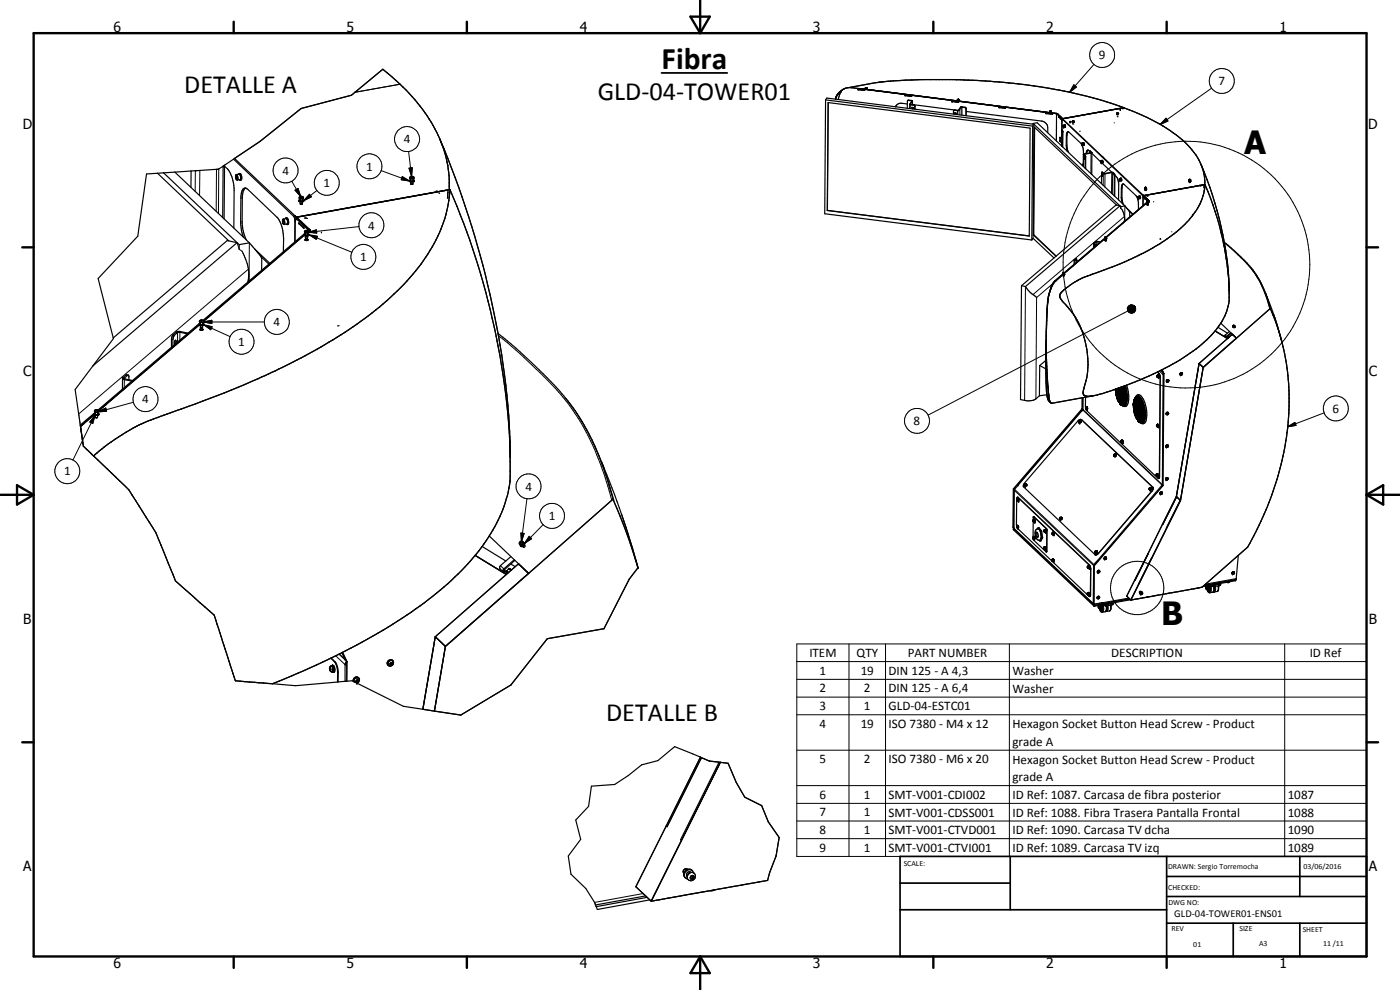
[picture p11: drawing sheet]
<svg xmlns="http://www.w3.org/2000/svg" width="420mm" height="297mm" viewBox="0 0 420 297" stroke-linecap="round" stroke-linejoin="round" font-family="sans-serif">
<defs><g id="words">
<g font-size="9.6">
<text x="373.4" y="46.3">A</text>
<text x="348.4" y="187.6">B</text>
</g>
<text font-size="9.4" x="198.6" y="20.6">Fibra</text>
<g font-size="7.9">
<text x="55.3" y="27.8">DETALLE A</text>
<text x="179.4" y="30.1">GLD-04-TOWER01</text>
<text x="181.9" y="216.4">DETALLE B</text>
</g>
<g font-size="4.2">
<text x="34" y="9.6">6</text>
<text x="104" y="9.6">5</text>
<text x="174" y="9.6">4</text>
<text x="244" y="9.6">3</text>
<text x="314" y="9.6">2</text>
<text x="384" y="9.6">1</text>
<text x="6.8" y="38.7">D</text>
<text x="410.6" y="38.7">D</text>
<text x="7" y="112.9">C</text>
<text x="410.8" y="112.9">C</text>
<text x="7" y="187.1">B</text>
<text x="410.8" y="187.1">B</text>
<text x="7" y="261.4">A</text>
<text x="410.8" y="261.4">A</text>
<text x="34" y="290.4">6</text>
<text x="104" y="290.4">5</text>
<text x="174" y="290.4">4</text>
<text x="244" y="290.4">3</text>
<text x="314" y="290.4">2</text>
<text x="384" y="290.4">1</text>
</g>
<g font-size="3.9">
<text x="329.8" y="17.8">9</text>
<text x="365.7" y="25.6">7</text>
<text x="121.2" y="43">4</text>
<text x="84.7" y="52.4">4</text>
<text x="109.9" y="51.2">1</text>
<text x="97.1" y="56.2">1</text>
<text x="110.5" y="68.9">4</text>
<text x="108.1" y="78.4">1</text>
<text x="82.1" y="97.9">4</text>
<text x="71.5" y="103.8">1</text>
<text x="42.7" y="121">4</text>
<text x="399.9" y="123.8">6</text>
<text x="274.2" y="127.6">8</text>
<text x="19.3" y="142.7">1</text>
<text x="157.7" y="147.2">4</text>
<text x="164.7" y="156">1</text>
<text x="242.9" y="197.1">ITEM</text>
<text x="257" y="197.1">QTY</text>
<text x="272.4" y="197.1">PART NUMBER</text>
<text x="333.5" y="197.1">DESCRIPTION</text>
<text x="393.1" y="197.2">ID Ref</text>
<text x="246" y="202.4">1</text>
<text x="258.3" y="202.4">19</text>
<text x="266.7" y="202.4">DIN 125 - A 4,3</text>
<text x="303.9" y="202.5">Washer</text>
<text x="246" y="207.8">2</text>
<text x="259.3" y="207.8">2</text>
<text x="266.7" y="207.8">DIN 125 - A 6,4</text>
<text x="303.9" y="207.8">Washer</text>
<text x="246" y="213.1">3</text>
<text x="259.3" y="213.1">1</text>
<text x="266.7" y="213.1">GLD-04-ESTC01</text>
<text x="246" y="218.4">4</text>
<text x="258.3" y="218.4">19</text>
<text x="266.7" y="218.4">ISO 7380 - M4 x 12</text>
<text x="303.9" y="218.5">Hexagon Socket Button Head Screw - Product</text>
<text x="303.9" y="223.8">grade A</text>
<text x="246" y="229">5</text>
<text x="259.3" y="229">2</text>
<text x="266.7" y="229">ISO 7380 - M6 x 20</text>
<text x="303.9" y="229.1">Hexagon Socket Button Head Screw - Product</text>
<text x="246" y="239.6">6</text>
<text x="259.3" y="239.6">1</text>
<text x="266.7" y="239.6">SMT-V001-CDI002</text>
<text x="303.9" y="234.4">grade A</text>
<text x="303.9" y="239.7">ID Ref: 1087. Carcasa de fibra posterior</text>
<text x="386.5" y="239.6">1087</text>
<text x="246" y="244.9">7</text>
<text x="259.3" y="244.9">1</text>
<text x="266.7" y="245">SMT-V001-CDSS001</text>
<text x="303.9" y="245">ID Ref: 1088. Fibra Trasera Pantalla Frontal</text>
<text x="386.5" y="245">1088</text>
<text x="246" y="250.3">8</text>
<text x="259.3" y="250.3">1</text>
<text x="266.7" y="250.3">SMT-V001-CTVD001</text>
<text x="303.9" y="250.4">ID Ref: 1090. Carcasa TV dcha</text>
<text x="386.5" y="250.3">1090</text>
<text x="246" y="255.6">9</text>
<text x="259.3" y="255.6">1</text>
<text x="266.7" y="255.6">SMT-V001-CTVI001</text>
<text x="303.9" y="255.7">ID Ref: 1089. Carcasa TV izq</text>
<text x="386.5" y="255.6">1089</text>
</g>
<text font-size="3.1" x="352.4" y="275.2">GLD-04-TOWER01-ENS01</text>
<g font-size="2.4">
<text x="271.2" y="259.7">SCALE:</text>
<text x="350.6" y="260.8">DRAWN: Sergio Torremocha</text>
<text x="391.2" y="260.6">03/06/2016</text>
<text x="350.6" y="267">CHECKED:</text>
<text x="350.6" y="271.4">DWG NO:</text>
<text x="351.6" y="279.3">REV</text>
<text x="372" y="279.4">SIZE</text>
<text x="391" y="279.6">SHEET</text>
<text x="358.1" y="284.1">01</text>
<text x="377.9" y="283.8">A3</text>
<text x="397.1" y="283.8">11 /11</text>
</g>
</g></defs>
<g fill="none" stroke="#000" stroke-width=".3">
<path d="M328.3 19.3l-7.3 8.4M120 25.3l-13.5 2.4M252.5 27.2v.1M255.6 26.3h.1M259.7 26.5h.5M259.8 26.3h.3zM260.1 26.3h.1M272.7 30.1h.1M273 31.2l.3 .1M273.4 31.4l-.1 1.2M273.6 30.1l-.1 .4M273.6 30.4h.2v1"/>
<path d="M273.8 32.2v.3M274.2 31.5h-.1M274.6 31.9h-.1M286.6 33l-.1 .1M287.3 30h.6M287.4 33.1l-.1 1.3M287.5 29.8h.2M287.5 29.8v.1M287.6 33.1h.3v1.4M287.7 29.8h.1M287.7 29.8l-.2 .1M288.2 32.2h.2v2.3"/>
<path d="M288.7 32.1v2.4M289.6 32.2l-.1 .1M290 32.6l-.1 .1M310.3 37.3l-.3 34.2M315 33.4v.1M315.2 33.3h.1M315.3 33.3h-.1M315.5 33.4l-.5 .1M317.1 34.1l-.1 8.1M317.2 34.1l-.1 8.2M318.2 35.4l.1 .1M318.4 35.3h.1"/>
<path d="M318.7 36.2h.1M318.7 35.6l.1 .2M318.7 39.4l.1 .1M318.8 39.2l.1 .1M318.9 35.8h.2M318.9 35.6v.2M319 39.5l-.1 4.6M319.1 37.6l.1 .6zM319.1 37.6h.1M319.2 37.6v.6M319.3 38.1h-.1M321.8 36.4l.1 .1"/>
<path d="M321.9 36.5h.5M322 36.3l.2 .1zM322.1 36.3h-.1M322.2 36.3h.1M322.3 25.4l.7 .7-2 1.6zM322.4 36.4v.1M334.4 36.8l.1 .1M335.1 34h.5M335.3 33.9l.2 .1zM335.3 34h.1M335.5 34h-.1M337.3 32.3h-.1"/>
<path d="M350 35.5l.5 .8-2.3 1zM363.6 26.5l-15.4 10.8M58.6 51.2v6.2M60 51.1l-.1 7.6M65 50.8l-.1 12.6M65.6 50.7v13.4M67.4 50l-.4 .1M70.8 52.6a.92 .92 0 0 1 .5 1.2l-.1 .1a.83 .83 0 0 1-.4-1.3zM70.9 52.4l.5 .7-.2 .9M72.7 59.4h-.4M87.6 54.4l2.6 4.6M88.5 57.1l.9-.5 .8 2.4z"/>
<path d="M89.8 59.4l.5 .2 .8-.2M90.1 59h.7M90.1 59.1h.7M90.1 59v.1M90.8 59v.1M92.9 58.3l.6 .8-2.3 1.1zM95.1 57.1l-3.9 3.1M114.4 51.2l8.5 3.1M120.7 53l2.2 1.3-2.5-.4zM122.6 45.5l.9 7.4M122.8 50.5l.9-.2-.2 2.6zM123 53.3l.3 .3h.6l.3-.3"/>
<path d="M123.3 53l.6 .1-.3 .1zM123.9 53h.1M131.3 57.3h-.5M318.1 42.2h.1M318.1 41.3h.1M318.2 42.4h.1M318.6 42.8h.1M318.6 43h.1M318.6 41.6h.1M320 43.6h.2M320.2 40.7l-.2 .1M324.7 43l.2 .2-.1 .4z"/>
<path d="M324.8 42.9h.1M324.8 42.9l.1 .7M325.3 46.4h-.1v3.6M325.4 46.2v.3M325.7 46.7l-.2 .1M325.8 47.2l-.1 .1M327.1 45.4h.2M327.4 45.8v6.3M327.6 45.7l-.1 .1M330.3 48.3l.2 .6M330.4 48.3l.1 .1M330.4 48.3h-.1"/>
<path d="M330.4 48.3h.1M330.5 48.4v.5M330.5 48.9h.1M330.9 51.7h-.2M331.1 47.2h.1M331.1 52.1v3.5M331.3 52l-.2 .1M331.5 52.1l.1 4M333.6 51.7v6.3M334.1 51.8h-.2l-.1 6.5M334.4 52.1l-.1 .1M334.6 52.6l-.2 .1"/>
<path d="M336 53.6l.1 .6zM336 53.6l-.1 .1M336 53.6l.1 .6M336.7 59.3h-.2M336.8 56.4h-.3M341.7 58.9h.1M341.7 58.9l.1 .6M341.7 59.5l-.1-.5 .2 .6M341.8 59.6h.1M343.1 58.5l-.3 .1M343.1 59.1h.1M343.4 59h.1"/>
<path d="M343.5 59.4h.1M343.6 56.4h.1M343.6 59.4h.1M343.7 56.2l.2 .1M343.7 56.2h.1M343.9 56.3h.1M344.1 56.4h-.5M356.8 54h.5M356.9 53.8l.3 .1zM357.2 53.8h.1M360.1 55.5l-.2 .1M71.2 72.8l.6 2 .9 .6"/>
<path d="M72.7 66.5l-.5 .1M74.8 72.9l-.1 11.4M84.9 65.8a1.2 1.2 0 0 1 .3 1.5l-.4-.7zM85 65.7l.4 .4 .1 .6-.2 .7M88.5 64.8l-.4 .1M88.7 66.1l-.2 .1M89.5 65.9l-.2 .1M89.7 66.9l.2 .2M89.9 67.1h.1M91.4 69.6l.5 .2 .6-.1M91.7 69.2l.6 .1M91.7 69.2h.1"/>
<path d="M91.8 69.2l.5 .1M92 71.5v.3M92.3 69.3h.1M92.5 69.7l2.4-.7 .2 .9zM92.5 69.7l2.4-.7 .2 .9-1.1-.1M92.5 69.7l.6 .1M92.7 69.6l-.2 .1M92.7 70.4l2.6 .5-.4 .9zM92.8 69h-.3l.3 .3M93.2 69.6l-.7 .1M93.3 70.7l12.3 5M93.7 70.6l1.6 .3-.4 .9-1.8-1.1"/>
<path d="M107.7 68l-14.3 1.6M322.4 78l.2 .1M322.7 78.1l-.1 1.1M322.8 77.6l.1 .1M328.2 73.3l.2 .1M328.4 72.8l.2 .1M328.8 72.5l.2 .1v1.1M329.3 72.4l-.1 1M331.6 71.2l.5 .1M331.7 71.1h.3zM331.8 72v.1M331.9 71.1v.1"/>
<path d="M332.1 71.2v.1M336.1 61.8l.3 .8 .3 .2M337.5 64.9l-27.5 23.5M337.6 61.8l-.1 4.5M344.2 60.5h.1M344.2 60.5h.5M344.3 60.4h.1M344.3 60.4h.2M344.5 61.3h.1M344.5 60.4h.1M344.6 60.3l.2 .1M344.7 60.2v.1"/>
<path d="M344.7 60.2h.1M344.7 60.5h.1M351.6 69.5l.1 .1M367.5 72.9l5.9 5.4a30.1 30.1 0 0 1 7.7 14.3h.1M52.9 99.7l.4 .1v2.8M54.2 99.5l-.2 .2v2.4M59.8 96.5l.3 .2 .9-.1M60.1 96.2l.5-.1 .2 .2zM60.5 98.5v.2M60.7 96.1h.1M61 96.6l2.6-.5v1zM61 96.6l2.6-.5v1l-1.4-.3"/>
<path d="M61 96.6h18.3M61 96.6l.6 .1M61.1 96.5l-.1 .1M61.2 97.5l2.5 .5-.5 .9zM61.4 97.6l1.8 1.3 .5-.9-1.9-.4M61.5 97.6l7.6 3.4M74.6 80.7l-51 43.5M307.8 86l-.3 34.1M315.5 85.9h.1M315.8 85.3l-4.7 4-.2 30.4M315.9 85.5l-.7 1.4M316.6 84.2h.1"/>
<path d="M319 82h.1M319 82h.4M319.1 81.8l.3 .1zM319.3 81.8l.1 .1M319.5 82h-.1M338.3 92.6l2.4-.4-2.3 .7zM338.4 92.4l2.3-.2-2.4 .4zM338.4 92.9l2.3-.7-2.3 1zM338.4 92.2h2.3M338.4 93.2l2.3-1-2.2 1.2zM338.5 92.1l2.2 .1-2.3 .2zM338.5 93.3l-60 31.2"/>
<path d="M338.5 92h2.2M338.5 93.4l2.2-1.2-2 1.4zM338.6 91.9l.2-.2 1.9 .5zM338.6 91.9l2.1 .3-2.2-.1zM338.7 93.6l2-1.4-1.8 1.6zM338.8 91.7l.2-.1 1.7 .6zM338.9 93.8l1.8-1.6-1.5 1.7zM339 91.6l.3-.1 1.4 .7zM339.3 91.5l1.4 .7zM339.6 91.5l1.1 .7zM339.8 91.5l.9 .7zM340.1 91.6l.6 .6z"/>
<path d="M340.3 91.7l.4 .5zM340.7 92.2l-1.3 1.8-.2-.1zM340.7 92.2l-1 1.8h-.3zM340.7 92.2l-.7 1.7-.3 .1zM340.7 92.2l-.5 1.6-.2 .1zM340.7 92.2l-.3 1.4-.2 .2zM340.7 92.2l-.3 1.4zM340.7 92.2l-.1 1.2zM340.7 92.2v1zM340.7 92.2l.1 .8zM340.7 92.2l.1 .5zM340.7 92.2l.1 .2z"/>
<path d="M364.7 99.3l3.7 2.3M370 97.7l.2-.1zM370 98h.1M370.4 97.7l-.3 .3M370.7 98.2l-.3 .1M36.9 113.3l.4 .2v.1M37.5 113.7l-.2 .2v2.4M37.8 112.5l.5 .1M51.5 101.8l.4 .1M51.9 100.5l.5 .1M149.6 100.7a149.8 149.8 0 0 1 20.9 20.3 82.5 82.5 0 0 1 13.1 29l.4-.2M313.9 103.4a105.5 105.5 0 0 0 1.2 17v.1"/>
<path d="M334.8 116.8h.1M334.8 117.2v.2M334.8 117.6l.2 .9M335.1 118.7v.3M335.2 119.3l.1 .1M335.4 119.8v.1M337 118.6l-.2 .1M337 118.6h.1M337.2 116.1l.1 .1M337.3 116.6l.1 .2M337.5 117l.1 .9M337.7 118.2v.1"/>
<path d="M337.7 119.5v.5M337.7 118.7v.6M337.9 119.4h.1M337.9 119h.1M337.9 119v.1M337.9 119.1v.3M337.9 119v.5M338 119h.1M338 119l.2 .2M338.1 119.4v.1M338.2 119.4h-.1M340.4 119.8v.2"/>
<path d="M340.6 119.6l-.1 .1M340.8 119.4l-.1 .1M341.2 119.3l-.4 .1M341.2 119.3h.1M341.5 119.4l.2 .2M341.7 119.4h.1M341.7 119.4v.1M341.7 119.2l.1 .3M341.7 119.2v.2M341.7 119.2l.2 .3M341.8 119.5h.1M341.9 119.8l.2 .3"/>
<path d="M341.9 119.5h.1M342 119.1h.1M342 119.2l-.2 .3M347.2 112.8l.1 .3zM347.3 113.1h.1M347.4 112.6h.1M347.4 112.6l.1 .7M347.5 112.5h.1M347.8 112.7v.1M347.8 112.6v.1M347.8 112.8h.1M347.8 112v.1"/>
<path d="M347.8 113.2v.1M347.9 111.3l1.2 1.1-.3 33-23.8-22.5v-3.6M348.2 113.3h.1M348.6 111l.4 .8-.7-.7M349.2 112l.1 .1M350.3 114.3h.4l-.2 .3zM350.7 114l-.5 .1v.5M354.4 112.3h.4l-.3 .1zM354.7 112.1v.1M354.8 112l-.4-.1-.1 .6M367.7 100.5l.5 .5M368.1 101.2v.1"/>
<path d="M368.7 100.9h.1M368.7 100.9l.3 .2-.2-.2M368.8 100.9h.1M368.8 100.9l.2 .1M28.4 123.4l.5 .3 .6-.2M28.5 124.6l-.7 2.4-.8-.4zM28.5 124.6l-6.6 13.4M28.6 123.1h.7l-.4 .1zM29.5 123.6l2.2-1.2 .3 1zM29.6 123.4v.1M40 120.7l-10.5 2.9M323.8 126.3l.2-.1-.2 .3z"/>
<path d="M324 126.9h.1M324.1 126.9h.1M324.2 126.2v.3l-.5 .2M324.4 126.5h.1M324.4 126.4h.1M324.4 126.4v.1M324.6 125.9h.1M324.7 122.7h.1M324.8 122.6v.1M325.8 122.3l.1 .3zM325.8 122.3h.1M326 122.1l.1 .7"/>
<path d="M326.2 122h.1M326.3 122.8h.1M326.3 122.3h.1M326.3 122.2v.1M334.3 136.5v.1M334.3 136.4h.3l-.3 .2zM334.7 136.9h.1M334.7 136.9l-.1 .1M334.8 136.3l-.1 .4-.4 .1M335 136.5h.1M335.5 120l.1 .2M335.7 120.4v.1"/>
<path d="M335.9 120.7l.1 .2M336.1 121l.1 .1M336.2 121.1l.1 .4M336.3 121.3h.1M336.3 121.2l.1 .1M336.3 121.3v.2M336.4 121.5h-.1M336.4 132.3l.1 .4zM336.4 132.3l.1 .1M336.5 121.4v.1M336.5 132.2l.3 .3-.1 .3M336.6 121.3v.1"/>
<path d="M336.7 121h.1M336.8 132.1h.1M336.8 121v.3M337 132.8h.1M337 132.3h.1M337 132.2h.1M337 121.4h-.2M337 132.2v.1M337.2 121.2l-.1 .1M337.3 121.2h-.1M337.4 120.9l-.1 .1M337.5 120.6v.1"/>
<path d="M337.6 120.3v.1M340.1 121.2l.1 .3M340.1 121.5v.1M340.1 121.2v.3M340.1 121.2h.1M340.2 120.8v.2M340.2 121.7v.3M340.2 122.3v.1M340.2 121.3l.1 .1M340.3 121.2h.1M340.3 122.9v.5M340.3 120.4v.1"/>
<path d="M340.3 121.6h-.1M340.3 120.1v.1M340.4 123.7l.2 .5M340.6 121.1h.1M340.7 124.5v.2M340.7 121.3l-.1 .2M340.9 125v.1M341 125.4l.1 .1M341.2 125.7l.2 .4M341.5 121.4h-.1M341.6 121.3h.1M341.8 126.4h.1"/>
<path d="M341.8 126.4v.2M341.8 126.5l-.1 .1M341.8 126.4l-.2-.2 .2 .4M341.9 126.5l.1 .1M342 126.5h.1M342.2 123.8h.1M342.2 126.2l.1 .2M342.2 120.3l.1 .1M342.4 123.7l-.1 .1M342.4 120.7l.1 .1M342.6 121.2v.1M342.6 126.4l-.4 .1"/>
<path d="M342.7 121.6l.2 .5M342.8 126.2h.1M342.9 125.9v.1M343 125.6v.2M343 122.5l.1 .5M343.1 125.3v.1M343.1 123.4v.1M343.1 124.8v.2M343.1 123.9v.2M343.1 124.3v.3M343.2 124.2h.1M343.3 124.2h.1"/>
<path d="M343.3 124.2l.1 .4M343.3 124.6h.1M343.4 124.2v.4M343.4 124.2h.1M343.4 124.2l.2 .1M343.6 124.5l-.1 .1M347.1 127.9v-.3l.1 .3M347.1 127.9h.1M347.2 127.9h.1M347.2 127.4l.2 .7M347.4 128.1h.1M347.5 127.3h.1"/>
<path d="M347.6 128.1h.1M347.7 128.1h.1M347.7 127.6h.1M347.7 127.5h.1M347.7 127.5v.1M350.2 133.9l.4 .1-.3 .2zM350.3 133.8v.1M350.4 124l.2 .1-.1 .2h-.2zM350.6 133.6h-.4l-.2 .6M350.6 123.9l-.5 .1v.4M386.4 128.1l2.2-1.4 .3 .9zM397.4 123.9l-11 4.2"/>
<path d="M156.3 159.9l1 .2-.8 2.4zM158.1 149.6l-1.6 12.9M163 157.4l-5.6 5.6M304 158.1l.1 .1M304.1 146.7l.1 .1M304.2 146.6v.1M304.2 158.7v.3M304.4 147.1l23.8 22.6-.1 11.4-23.8-22.6zM304.5 146.8l23.8 22.6M305.1 157.9h.1M305.1 157.9l.1 .4zM305.2 149.9l.1 .3z"/>
<path d="M305.3 157.7h.1M305.3 149.7h.1M305.3 157.7l.1 .7M305.3 149.7l.1 .1M305.4 158.4h.1M305.4 149.8v.6M305.4 157.6h.1M305.5 149.6h.1M305.5 149.3h.1M305.6 145.5l19.3-22.5 23.8 22.5-19.3 22.6M305.6 157.9h.1M305.6 158.4h.1"/>
<path d="M305.7 149.8h.1M305.7 149.9h.1M305.7 150.4h.1M305.7 149.8v.1M307.5 145.5h.1M307.5 145.2v.3zM307.8 145.9h.1M307.8 145.9h-.1M307.9 145.2l-.2 .5h-.3M308.1 145.4h.1M308.1 145.5h.1M308.1 145.4v.1"/>
<path d="M310 156.1l.1 .4zM310.1 156.5h.1M310.2 155.9l.1 .6M310.2 155.1h.1M310.3 156.5v.1M310.5 156h.1M310.5 156.1h.1M310.5 156.6h.1M310.5 156v.1M311.4 158.7a2.67 2.67 0 0 1 .9 3.1l-.3 .3M313.3 159.2l.1 .3zM313.4 159l.2 .3v.4"/>
<path d="M313.8 159.1h.1M313.8 159.6v.1M313.8 159.2h.1M313.8 159.1v.1M314.1 158.6h-.1M314.1 159.1h.1M315.8 160l.1 .3zM315.9 159.8l.1 .6M316.1 159.7h.1M316.3 159.9h.1M318.1 155.3h.2l-.2 .3zM318.3 156h.1"/>
<path d="M318.5 155.2l-.1 .4-.4 .1M318.7 155.5h.1M345 146.4l.2-.1-.2 .3zM345 146.6h.1M345.3 147h.1M345.3 147l-.1 .1M345.4 146.3l-.2 .5-.3 .1M345.6 146.6h.1M345.7 147.3v.1M345.9 146.2h.1M347 142.5l.1 .2zM347 142.4h.1"/>
<path d="M347.2 142.2h.1M347.2 142.2v.1M347.2 142.3v.6M347.3 142.1h.1M347.5 142.9h.1M347.5 142.4h.1M347.5 142.3v.1M347.9 143h.1M348.4 148l.4 .1-.3 .2zM348.8 147.7h-.4l-.1 .6M348.9 157.3l.1 .1M348.9 145.6v.1"/>
<path d="M350 158.4l.1 .1M350.5 143.4h-.4l-.1 .5M142.7 166.6l9.3 5.7M150.2 169.7l1.2 1.2M151.3 171.3l-.1 .4M152.6 170.6h.1M152.6 170.6l.7 .6M153.5 171l-.7-.4 .6 .5M156 162.7l.5-.2a.25 .25 0 0 1-.1 .4 .25 .25 0 0 1-.4-.2zM156.9 162.5a.74 .74 0 0 1-1 .8M157.6 163.7l-.2 .4-.4 .1M158.8 160.9l.7 .7-2.1 1.4z"/>
<path d="M310 161.3l.1 .3zM310.1 161l.2 .3-.1 .4M310.5 161.7h.1M310.5 161.2h.1M313.2 164.3l.1 .4zM313.3 164.7h.1M313.4 164.1l.1 .7M313.8 164.3h.1M313.8 164.8h.1M313.8 164.8h-.1M314.1 165.4h.1M315.7 168l.1 .3z"/>
<path d="M315.7 168.3h.1M315.8 167.8h.1M315.9 167.8l.1 .7M316 160.4h.1M316 167.7h.1M316.3 167.9h.1M316.3 168h.1M316.3 168.4h.1M316.3 167.9v.1M316.3 168.4l-.1 .1M316.3 160.4h.1M326.3 178.1h.1"/>
<path d="M326.3 178.1l.1 .3zM326.3 170.1l.2 .2zM326.4 170.3h.1M326.4 177.8l.3 .5-.2 .3M326.5 169.8h.1M326.5 169.8l.1 .7M326.6 177.8h.1M326.7 169.8h.1M326.8 178h.1M326.8 178.1h.1M326.8 178.5h.1M326.8 178v.1"/>
<path d="M326.8 178.5v.1M326.9 169.5h.1M326.9 169.9h.1M326.9 169.9v.1M326.9 170h.1M326.9 170.5h.1M327.3 170.8h.1M327.3 178.4h-.1M328.3 169.7h.2M328.6 165.5l.3-.1-.1 .2zM329 166h.1M329 166h-.1"/>
<path d="M329.1 165.3l-.2 .5h-.3M329.3 165.5h.1M329.3 165.6h.1M329.3 165.5v.1M329.6 179.2l.3 .1-.2 .3zM329.6 166h.1M329.8 171.4l.2 .2-.2 .1h-.2zM329.9 179.1a.35 .35 0 0 0-.5 0 .35 .35 0 0 0 0 .5M330 171.3l-.4-.1-.1 .6M331.8 167.4l.2 .2-.1 .2-.2-.1zM332 167.3a.37 .37 0 0 0-.5 0 .37 .37 0 0 0 0 .5M338.7 179.5l-7.9 1.3"/>
<path d="M340.6 174v.1M341.7 175.1l.1 .1M342.3 177.5l-.3 .1v.2M342.8 177.8h-.4l-.1 .5M344.5 166.2h.1M345.6 167.3h.1M362.1 175.9v.1M362.6 176.4h.1M362.7 176.7l.3 .6M362.7 175.8h-.1M362.7 176.7l.3 .5M363 176.7h.1"/>
<path d="M363 176.6h.1M363.1 176.7h.1M363.1 176.6h.1M363.2 176.1a1.11 1.11 0 0 1-.4 1.6l-.6-1M363.4 176.1l.1 1.3-.4 .4M364.3 176.1a1.52 1.52 0 0 1-.4 1.6M364.4 175.7l-1 .2M364.4 176.4h.1M364.4 175.6l.1 .1M364.4 176.3v.1M364.5 176l.1 .8-.3 .7M364.8 175.9l-.1 1.4-.3 .3"/>
<path d="M364.9 175.3h.1M364.9 175.4h.1M365.6 175.8a1.52 1.52 0 0 1-.4 1.7M365.6 175.3h.1M366.3 175.3l-.4 .1M370.2 171.9h.1M370.2 171.9l-.2 .2 .2 .1 .2-.2M370.3 171.9l.1 .1M370.4 172h.1M370.4 171.7a.35 .35 0 0 0-.5 .1 .35 .35 0 0 0 0 .4M370.7 174v.2M371 173.6l-9.2 1.7"/>
<path d="M99.3 199.9l.6 .8-.3 .9M99.9 199.6h.1M100.3 198.5h.2M100.7 196.8l2.8 2.6v5M102.6 195.9l.9 1.9-1.7-1.6M104 198.4l.2 .2M104 198.3l.2 .2M117.8 198.4a.88 .88 0 0 0-1.1 .1 .88 .88 0 0 0 0 1.1M239.1 198.5h171M239.1 193.2h171v63.8h-171zM254.8 193.2v63.8M265.8 193.2v63.8"/>
<path d="M302.9 193.2v63.8M328.2 181.1l.1 .1M328.2 181.6v.2M328.6 181.6v.3M329.8 181.8v.1M329.8 181v.1M330.3 181.6h.2M330.4 182.5l.1 .2M330.5 182.2l-.2 .1M330.5 182.5v.2M330.5 182.7l.2 .4M330.5 182.7l.3 .3"/>
<path d="M330.7 182.5h.1M330.8 182.5h.1M330.9 182.4l-.1 .1M330.9 181.9l.1 .6a.65 .65 0 0 1-.6 1l-.5-1M331.2 181.9v.9l-.3 .9M332 181.9v1.1l-.4 .6M332.1 181.5l-1 .2M332.1 182.2h.1M332.2 181.4v.1M332.2 182.2h-.1M332.3 181.8l-.1 1.2-.2 .3M332.5 181.8a1.52 1.52 0 0 1-.3 1.6"/>
<path d="M332.6 181.1h.1M332.6 181.2l.1 .1M333.3 181.6v1.2l-.4 .5M333.4 181.1h.1M334 181.1l-.4 .1M385.6 193.2v63.8M99 200.3l.3 .4-.1 .5-.2-.3zM100.4 200.1v.2M100.4 201.5h-.1M101.3 201.7h.2M107.6 203.5a.94 .94 0 0 0-1 .1 .94 .94 0 0 0-.4 .9M239.1 203.8h171"/>
<path d="M239.1 209.2h171M239.1 214.5h171M239.1 225.1h171M239.1 235.7h171M199.9 247.9l.3 .2M204.2 252l.3 .2M239.1 241h171M239.1 246.3h171M239.1 251.6h171M193 268.1l-14.6 2.7M206.3 260.9a.74 .74 0 0 0-1 .1 .74 .74 0 0 0 0 .9M208.4 262a1.33 1.33 0 0 0-1.7 .3 1.33 1.33 0 0 0-.1 1.6"/>
<circle cx="330.8" cy="16.5" r="3.8"/>
<circle cx="366.7" cy="24.3" r="3.8"/>
<circle cx="85.7" cy="51.1" r="3.7"/>
<circle cx="98.1" cy="54.9" r="3.7"/>
<circle cx="110.9" cy="49.9" r="3.7"/>
<circle cx="122.2" cy="41.7" r="3.8"/>
<circle cx="109" cy="77.1" r="3.7"/>
<circle cx="111.5" cy="67.6" r="3.8"/>
<circle cx="356.1" cy="79.4" r="37"/>
<circle cx="83.1" cy="96.6" r="3.8"/>
<circle cx="43.7" cy="119.8" r="3.7"/>
<circle cx="72.5" cy="102.5" r="3.8"/>
<circle cx="275.2" cy="126.3" r="3.7"/>
<circle cx="400.9" cy="122.5" r="3.7"/>
<circle cx="20.2" cy="141.4" r="3.7"/>
<circle cx="158.6" cy="145.9" r="3.7"/>
<circle cx="165.7" cy="154.8" r="3.7"/>
<circle cx="350.3" cy="143.8" r=".17"/>
<circle cx="341.3" cy="176.4" r="8"/>
<circle cx="342.7" cy="178.1" r=".18"/>
<circle cx="117.4" cy="199.2" r=".42"/>
<circle cx="107.2" cy="204.3" r=".44"/>
<circle cx="207.7" cy="263.3" r=".64"/>
</g>
<g fill="none" stroke="#000" stroke-width=".35">
<path d="M247.8 30l.3-.6 62.2 7.9-.4 .5M247.8 30l62.1 7.8M247.8 30l-.3 34.1 62.2 7.9M248.5 30.8l60.6 7.6-.2 32.4-60.6-7.6zM248.6 30.8l-.3 32.3M250.9 29.3l-.1 .5M251.4 28.2l-.5 1.1M251.4 28.2l-.1 .2M252.5 27.4l-1.1 1-.7 1.3M252.8 27.1l-.3 .1M252.8 27l-1.4 1.2M252.8 27.1l-1.4 1.1"/>
<path d="M253.4 26.7a4.2 4.2 0 0 0-1.8 3.1M253.4 26.6l-.6 .5M253.4 26.6v.1M255 26.2l7.8-1.4 5.4-.5 9.1-.4h8.7a162.3 162.3 0 0 1 51.3 8.4M255.2 26.3l61.9 7.8 1.3 1.2 .3 .6-.1 5.7-.5-.4 .1 1.2M255.2 26.2l.4 .1M255.2 26.2l-1.8 .4M255.2 26.3l-1.8 .4M257.5 26.8l2 .3M257.8 26.5l5.9 .8M258.5 26.7l2.5 .3M259.7 26.5l.1-.2 .5 .2"/>
<path d="M259.7 26.5h.6M259.7 26.5h.1M259.9 26.3l.1 .1M260 26.4h.1M260.2 26.4l-.1 .1M260.3 26.5l-.3 .1-.3-.1M261.7 27.1l6.3 .7M264.5 27.4l4.4 .5M268.9 31.8l-.1 .2M269 31.7l-.1 .1M269.9 28.1l1 .1M271.6 28.6l2 .3z"/>
<path d="M272.3 31.2a3.1 3.1 0 0 0-2.8 0l-.6 .6M272.4 30.2l.3-.1 1.1 .2v1.1M272.4 30.2l-.1 2.3M272.4 30.3h1.2l-.6 1M273 31.3l1.4 .3 .1 1.2M273 31.3v1.3M273.8 32.3h.2l.1 .3-.4-.1zM273.8 32.3l.3 .2M273.8 31.4l13.8 1.7M273.8 30.4l-.5 .9 1.1 .2 .2 1.3M273.8 32.2v.3M285.7 30.4l2 .3z"/>
<path d="M286.2 33.2l-.1 1M286.2 30.1l30.6 3.9M286.2 33.1h1.2M286.2 33.1v.1M286.6 33.9l.1 .3 .2-.1M286.6 33.8l.3 .4M286.6 33.8l-.1 .3 .4 .1M287.3 30l.3 .1M287.3 30h.1M287.3 29.9v.1M287.4 29.9l-.1 .1M287.5 30.1h.2"/>
<path d="M287.5 33.1l.8-1 1.4 .1 .3 .3v2.2M287.6 29.8l.3 .2M287.6 29.8l-.2 .1M287.6 29.8v.1M287.8 30.1h.1M287.9 30.1h-.5M287.9 29.9l-.2 .2M287.9 30v.1M288.4 32.2l-.7 1h-1.5M288.5 32.2l1.3 .2 .1 2.3M288.5 32.2h-.1M290 33.4l22.5 2.9a2.11 2.11 0 0 1 1.9 2.1v1.4"/>
<path d="M299.8 32.1l2 .4zM302.5 32.2l12.3 1.6M309.9 37.8l-.2 34.2M310 37v.3M310 37l26.4 25M310 37l1.3-.2 26.3 25M310.5 38.2l-.3 32.2M313.9 33.9l2 .4zM313.9 34l2 .2M314.9 33.8l2 .2M315 33.6h.1M315 33.5v.1"/>
<path d="M315 33.4v.2M315 33.6h.5M315.1 33.3h.3M315.2 33.3v.1M315.3 33.3v.1M315.4 33.3l-.2 .1M315.5 33.5h.1M315.5 33.5l-.1 .1M315.5 33.4l-.5-.1v.2M315.5 33.4l-.4 .2M315.5 33.4v.2M316.8 34l.5 .1"/>
<path d="M317.1 34l1.6 1.7M317.1 34l.1 .1M317.3 34.1l.5 .5M317.3 34.2h.1M317.4 34.2l.4 .4M317.7 34.9l.5 .5M317.7 34.9l.6 .6zM317.8 34.6l.2 .1M318 34.7l.9 .9M318 34.7l.3 .3M318.2 35.4h.1M318.6 35.5l.3 .3"/>
<path d="M318.7 35.7l.1 3.4M318.7 35.8l.1 .1M318.7 35.7h.1M318.8 39.3l-.1 4.6M318.8 39.1v.2M318.8 39.1l.2 .3M318.8 35.9h-.1M318.8 35.8v.1M318.8 39.2v.1M318.9 35.8l24 22.8 .1 3.1 .2-2.7M318.9 39.3l-.1 4.6M318.9 35.6l-.1 .2"/>
<path d="M318.9 39.5v4.6M318.9 35.6l.2 .2M319 39.4l-.1 .1M319 35.8h.1M319 35.8h-.2M319.1 35.8l24 22.7M319.1 35.6h-.2M319.1 38.1v-.5l.4-.1 .1 .7M319.1 37.8h.1M319.1 38h.1M319.2 37.8l-.1 .3 .5 .1M319.2 37.8l-.1 .2"/>
<path d="M319.4 37.5h.1M319.4 37.5l.3 .1v.6M319.5 37.5l.1 .1M319.5 38.2h.1M319.6 37.6v.6M319.6 38.2h.1M319.7 38.2h.1M320.6 39.5l-.4 .7v3.7l.5 1.9M320.6 39.5l-.4 .4-.2 .9v2.8l.4 1.9M320.6 39.5l3.9 3.7 .6 1.4 .1 1.8M321.3 36.4v.3h-.3M321.3 36.5l-.3 .2"/>
<path d="M321.3 36.5l-.2-.1-.1 .3M321.8 36.4v.1M321.8 36.5l.3 .1M321.8 36.4h.1M321.8 36.4l.1 .1M321.9 36.4h-.1M322 36.6h.3M322 36.6v.6M322 36.3h.2M322 37.2h.1M322.1 36.3v.1M322.2 36.3l-.3 .1"/>
<path d="M322.2 36.3l.2 .1M322.2 37.2h.1M322.4 36.4v.1M322.4 36.5l-.2 .1M322.4 36.4h.1M322.4 36.4l-.1 .2-.5-.1M322.4 36.5l-.1 .1M324.2 39.4h-.2M335.1 34.1h.6M335.1 34l.4 .2M335.1 34l.2-.1 .4 .1M335.1 34l.1 .2"/>
<path d="M335.3 34.8h.1M335.3 33.9l.2 .1zM335.4 33.9v.1M335.6 34h.1M335.6 34l.1 .1M335.6 34.2h-.3M335.7 34.1l-.1 .1M336.1 32.9h.1M336.2 32.9h.1M336.2 33.1h.1M337 32.7h.1M337.3 32.3a56.4 56.4 0 0 1 18.4 10.4 16.6 16.6 0 0 1 5.9 12.7"/>
<path d="M337.3 32.3l-18.4 3.3v.2M337.3 32.3v.1M337.3 32.3l-.8 .1M47.3 52l-3.3 .2-2.7 18.7-11.8 12.7 4.5 17.8M47.3 52l21.4 20.3M49.1 51.9l-1.8 .1M49.1 51.9l22.7 21.5M52.5 51.6l-3.4 .3M52.5 51.6l22.3 21.3M57.4 51.3l-4.9 .3M57.4 51.3l-.1 4.9M67 49.9l-1.6 .9-8 .5"/>
<path d="M67 49.9l-.2 15.4M67.4 49.9a9.3 9.3 0 0 1 2.9 7.2l-.1 11.4M67.4 49.6l-.4 .3M67.4 49.6l-.1 16.1M70.1 47.8l-2.7 1.8M70.1 47.8l18.2 17.3 .2 1.1v6.4M70.4 47.5l-.3 .3M70.4 47.5l18.1 17.3 .4 .8M70.4 47.5l7.7-5.1 12.3-9.8 15.1-4 9.4-7.8a55.4 55.4 0 0 1 16.6 19.8 34.8 34.8 0 0 1 3.3 16.3M70.8 53l.1 .5M71.1 53l-.2-.3-.1 .3M71.1 53v.7l-.2-.2"/>
<path d="M71.1 53h-.3M71.2 53.5h-.3M71.7 52.1l.3 .1a1.44 1.44 0 0 1 .1 1.7l-1 .1-.4-.9 .1-.6 1-.3M71.7 52.1l-.1 .2M71.7 52.1a1.17 1.17 0 0 1 .8 1.7l-.2 .2-.4-.1M71.8 52.2h.1M71.8 52.2l.4 .6 .1 .8M72.3 53.6l-.1 .4M73.7 56.4l-.4 .4-.5 1.2-.1 8.5a12.6 12.6 0 0 0 1.2 5.5M89.9 59.1l.2-.2a.55 .55 0 0 1 .7 0 .55 .55 0 0 1 .2 .6 .74 .74 0 0 1-1.2-.3zM90.1 59.6v.6l.2 .1 .5-.1v-.6M90.1 59.9l-.4 .2a.81 .81 0 0 0 .7 .5 .81 .81 0 0 0 .8-.4"/>
<path d="M90.2 59h.3M90.2 59l.4 .1-.1-.1M90.2 59v.1M90.5 59v.1M90.8 59.9l.4 .3M123 53.3v.1M123.3 53.6v.7h.6M123.3 54.6v.6l.2 .1M123.3 53.9l-.4 .2v.3l1.1 .2M123.3 55.2l.2 .1M123.6 53l.6 .1v.5h-.9l-.3-.2M123.6 53l-.2 .1 .5-.1"/>
<path d="M123.6 53v.1M123.8 52.9l-.6 .1-.2 .3M123.9 55.2l-.4 .1M123.9 55.2l-.3 .1M123.9 54.1l.1 .1M123.9 53.9l.5 .2v.3l-.4 .2M123.9 54.6v.6M123.9 53.6v.7M124 54.2l-.1 .1M124.4 54.2a1.11 1.11 0 0 1-1.5 .1M131.7 58h.2M132 41.8a269 269 0 0 1 20.9 87.6l.2 7.8"/>
<path d="M134.4 57.5l-.1 2M134.8 56.9l-45.9 8.3M135 56.9a216.3 216.3 0 0 1 18.1 81.6 29.8 29.8 0 0 1-.5 9 51.3 51.3 0 0 1-15.1 24.7 139.2 139.2 0 0 1-35.4 23.9l-10.8 5.1-9.5 3.9M135 56.9a40.9 40.9 0 0 1-8.6 22.3 93.4 93.4 0 0 1-27.7 23.5 235.9 235.9 0 0 1-45.5 20.4l-3.1 1.1a55.7 55.7 0 0 0-15.6 7.6l-3.3 2.4-3.1 2.6M135 56.9l-1.5 .3M135 56.9l-46 8.3M318.2 42.4l.4 .4v1M318.2 41.3v1.1M318.2 42.4l.5 .4M324.8 43.3h.1M324.8 43.2v.3l-.1-.2M325.1 42.8l.3 .3v.4h-.2"/>
<path d="M325.1 42.8l-.1 .1M325.1 48.9l-.3 .8M325.1 42.8l.1 .1M325.2 42.9h-.5l-.1 .3 .2 .4 .4-.1M325.2 42.9v.6M325.2 46.4l.5 .6v3.5M325.2 46.4l-.1 3.6M325.2 42.9v.7M325.2 46.3h.1M325.3 46.4h.1M325.3 47.4l.1 .4zM325.3 46.4l.5 .6v3.7"/>
<path d="M325.4 47.4h.1M326.5 45l-.3 1.1M326.5 45l.5 .4M326.5 45l-.3 .2-.2 .9M327.1 45.4l.6 .4M327.1 45.4l-.1 .5M327.1 45.4l.3 .4-2.2 .5M327.7 46l2.6 2.5M327.7 45.8l-2.4 .6M327.7 45.8h.1M327.7 45.8l-.1 6.6M330.4 48.7h.1"/>
<path d="M330.4 48.5h.1M330.7 51.7h.1M330.7 51.7l.7 .5 2.3-.4 .6 .4 .1 .4v6.1M330.8 52.5l.1 .5zM330.8 48.3l.1 .5-.5 .1v-.5l.1 .3M330.9 48.3h-.5v.4M330.9 48.9h-.2l3 2.8M330.9 48.1l-.2 .1M330.9 48.1v.1M330.9 48.4v.5M330.9 48.2l.1 .6-.1 .1M334.6 52.6a3.9 3.9 0 0 1 1.1 2.9v4.5"/>
<path d="M334.6 52.6l-.6-.9-2.6 .4-.7-.4-.1 3.4M334.6 52.6l-.1 6.3M336 54h.1M336 53.7l.1 .3M336 53.7l.1 .5 .4-.2M336.1 53.8l-.1 .2M336.3 53.5l.2 .1M336.3 53.5l-.1 .1M336.3 53.5h.2M336.3 53.5l-.4 .2M336.4 53.5l.1 .1M336.5 53.6l.1 .5-.2 .1"/>
<path d="M336.5 53.5h.1M336.5 53.7v.1M336.5 53.5l.2 .5-.2 .3M337.1 55.2l-.3 .6-.1 3.8 .5 1.9M337.1 55.2l4.1 3.9 .4 1.1 .1 2.7M337.1 55.2l-.3 .1-.2 .5a11.4 11.4 0 0 0 .1 4.7l.2 .6M341.6 59.2l.1 .2M341.6 59.2v.2M341.6 59.2h.1M341.6 59.4h.1M342 58.8h.1M342 58.8l-.5 .3 .3 .5 .4-.2-.2-.6"/>
<path d="M342 58.8l.2 .3-.1 .5M342 59.6h.1M342.1 58.8l-.2 .1M342.1 58.8l.2 .4-.2 .4M343.1 58.5l.1 .2M343.1 58.6l.1 .4M343.2 59h.1M343.2 59l1.6 1.4M343.2 58.9l1.4 1.4M343.2 58.7v.3M343.2 58.7h.2M343.5 56.7v.1"/>
<path d="M343.5 59.5l.6 .4M343.5 56.7h.1M343.5 56.8l.2 .1M343.5 56.7l.1 .1M343.6 56.8h.1M343.7 56.2l-.1 .2 .1 .1M343.7 56.5v.3M343.7 56.9v.2l.2-.2M343.7 56.8h.4M343.7 56.6l-.2 .1M343.7 56.2h.1M343.7 56.2h.2"/>
<path d="M343.8 56.2l.3 .2-.4 .1M343.8 56.2v.1M343.9 56.3h-.1M343.9 56.3h.1M343.9 56.6l.2 .2M343.9 56.5v.3M343.9 56.2l.1 .1M344 56.9h-.3M344 56.8h.1M344.1 59.9v.1M344.1 60h.1M344.1 56.8h.1"/>
<path d="M344.2 58.8h.3M356.8 54.4h.3M356.9 53.8h.3M356.9 54.1l-.1-.2 .2-.1 .3 .1-.1 .2M356.9 54.2l-.1 .1 .1 .2M356.9 54.1v.3h.3v-.3M356.9 54.1h.3M357 54.7v.1M357 53.8v.1M357.2 54.7l-.1 .1M357.2 53.8v.1M357.2 54.2h.1"/>
<path d="M357.3 54.4l-.1 .3h-.3v-.2M357.3 54.4l-.4 .1M357.3 54.2l.1 .1M357.4 54.3l-.1 .1M357.4 54.4h-.1M357.4 54.3v.1M360.3 55.8h.1M360.4 55.8h.1M360.5 49.4a103.2 103.2 0 0 1 8.4 37.5M361.4 55.7v.7M361.6 55.4a19.2 19.2 0 0 1-7.3 13.1 61.3 61.3 0 0 1-13.8 8.7l-5.5 2.4a96.7 96.7 0 0 0-12.4 5l-2 1.4a4.4 4.4 0 0 0-2.6 2.9 6.4 6.4 0 0 0 2.2 2.9 26.2 26.2 0 0 1 5 25.2l-.1 1.2 .5 .5a5.2 5.2 0 0 0 3.7-.2l5.8-1.8M361.6 55.4l-18.4 3.3 1.7 1.5-.1 .2"/>
<path d="M361.6 55.4a88.7 88.7 0 0 1 5.8 18.7l1.3 9.3M361.6 55.4l-.6 .1M71.8 73.4v1.4M72.7 75.4a17.6 17.6 0 0 1 2 6.4v2.6M73.1 71.2l-.6-2-.3-2.1 .1-7.7a3.5 3.5 0 0 1 1-2.9l.4-.1 .7 .4 8.9 8.5a10.9 10.9 0 0 1 1.8 6.3l-.1 3.9M74.8 72.9l3.7 4.4v3.8M74.8 72.9l-3 .5M76.4 74.6l4.6 4.4M78.3 77l2.4 2.2M84.9 65.8l1-.2 .4 .7v.8l-1.2 .2-.3-.7zM84.9 66.4l.1 .4M85.2 66.3l-.2-.2-.1 .3"/>
<path d="M85.2 66.3v.5M85.2 66.3l-.3 .1M85.2 66.8v.3l-.2-.3M85.2 66.8h-.2M85.6 65.6l.3-.2 .3 .5M85.8 65.4h.3a1.62 1.62 0 0 1 .3 2h-.2M85.9 67.3l.3 .1M86.2 65.9l.2 .7-.2 .8M88.6 64.8l.3 .4zM88.9 65.2v.6M88.9 65.8h.5l3.4 3.2M88.9 65.8l-.3 .7-.1 6"/>
<path d="M89 65.2l4 3.8-.2 .3M89 65.7v.1M89 65.2v.6M89 65.6l.2 .2M89.2 65.8l3.4 3.3-.2 .1M89.2 65.8h-.2M89.4 65.1l-.5 .1M89.9 67.1l1.3 1.2M90.1 60.6v.5M90.1 61.1v.1M90.1 61.2l.5 .1M90.6 61.2l-.4 .1"/>
<path d="M90.8 60.6l-.2 .6M91 68.4h.2M91 68.2l-1.3-1.3 1.3 1.5M91 68.2h.1M91 68.2v.2M91.2 60.2l-.7 .3-.8-.3M91.2 68.3v.3l-.1-.2M91.3 70.6l-30.2 25.8M91.3 65.4l.9 .2M91.5 72l.9-.2a.45 .45 0 0 1-.4 .5 .45 .45 0 0 1-.5-.2zM91.6 70.1l-.3 .2v.3M91.6 70.4h.1"/>
<path d="M91.6 70.8v.6l.3 .1 .4-.1v-.6M91.6 70.5l.1-.7-30.8 26.3M91.6 70.4l.4 .2 .4-.2M91.7 71.4h.6M91.8 69.2l.2 .2M91.8 69.2v.1M92 69.2h-.2M92 69.2l.2 .1-.2 .1M92 69.2v.2M92.4 70.1l.3 .3a.94 .94 0 0 1-1.4 .2M92.4 69.8v.7M92.4 69.2l.2 .3"/>
<path d="M92.4 69.2a.63 .63 0 0 0-.6-.1 .63 .63 0 0 0-.4 .6 .75 .75 0 0 0 1.2-.2M92.7 70.5a1.29 1.29 0 0 1-1.4 0l-30.3 25.8M92.8 69h.1M92.8 69.3l-.2 .2M92.8 69.1l-.2 .2M92.8 69v.3M92.8 69.2l.1 .1M96.5 69.6v.3M248.3 63.1v.1M248.3 63.1l60.6 7.7M309.7 72l.3-.5 6.3 5.9M310.1 70.5l6.8 6.4"/>
<path d="M310.2 70.4l-.1 .1M310.2 70.4l6.8 6.4M322.4 78.1l1.1 .3M322.4 78v1.3M322.5 78.1l1 .2M322.6 78l-.1 .1M323 77.6l-.4 .4M323 77.6l-.6 .4M323 77.6l.1 .6M328.5 72.9l-.1 1.3M328.6 72.9h-.1M328.7 73.4l-.1 .5z"/>
<path d="M330.1 72.7l-1.1-.2-.4 .4M330.2 72.6l-.9-.2a.93 .93 0 0 0-1.1 .9v1M331.5 71.6l-12.1 10.4M331.5 71.6l-12.1 10.3M331.5 71.5v.2M331.5 71.7h.5M331.7 71.3l.1 .3M331.7 71.7l.2 .3M331.7 71.4l-12.3 10.4M331.7 72.2h.3M331.7 72.2l.3 .1M331.7 71.5h-.2"/>
<path d="M331.7 71.3h.3M331.8 71l-.1 .3M331.8 71h.1M331.8 71.1v.1M331.8 71.1h.1M331.9 71l.2 .1M332 71.3l-.1 .3M332 71.8l-.1 .2M332 71.5h.1M332.1 71.1v.1M332.1 71.2l-.1 .1M332.1 71.5l-.1 .2"/>
<path d="M332.1 71.6h-.5M335.1 61.6l-24.7-23.5-.3 32.4M336.4 62v.6M336.7 62.8l.8 2.1v1.5M337.5 65.7l-.1 .8M337.6 61.8l1.4 1.7v1.6M337.6 61.8l-1.2 .2M338.2 62.5l1.8 1.8M339 63.4l.9 .9M344.1 60.8l.2 .4M344.1 60.8l.5 .2M344.2 60.9l-12.1 10.3"/>
<path d="M344.2 60.4l.1 .2M344.2 60.4h.1M344.2 61.4l.4 .1zM344.3 60.8h.1M344.3 60.6h.3M344.3 60.7l-.2 .1M344.3 60.6l-12.3 10.5M344.3 61.2l.1 .1M344.3 60.7v.1M344.3 61.2h.2M344.3 60.6v.2M344.4 60.4h.1"/>
<path d="M344.5 60.3v.1M344.5 61.2v.1M344.6 60.3l.1 .2M344.6 60.7v.2M344.6 60.6v.2h-.3M344.6 61l-.1 .2M344.6 60.3l-.4 .1M344.6 61.4v.1M344.7 60.5l-.1 .1M344.7 60.5h.1M344.8 60.8l-.2 .2M344.8 60.4l-.1 .1"/>
<path d="M344.8 60.3l-.1 .1M346.2 60.5v.1M348.1 71.7h.2l-.2 .1M358 64.3l-.1 .1M367.4 72.7l2.1 1.7a37 37 0 0 1 8.2 9.2M56.4 99.9l-2.9-.5-.5 .2-1.1 .9-.4 1.1v2.6M59.7 97.3a1.11 1.11 0 0 0 1.5 0M59.7 97.4l-30.2 25.8M59.7 97.3l.1 .2M59.8 97.5l-30.2 25.8M60 96.2l.8-.1 .3 .5-.9 .2-.4-.3zM60 99h.9"/>
<path d="M60.1 97.4v-.6l-30.7 26.3M60.1 97.4h.6M60.1 97.3v.1M60.1 97l-.4 .3M60.1 97.7l.2 .7 .5-.1v-.6M60.3 96.1h.4l-.2 .2zM60.5 96.1v.2M60.7 97.4h.1M60.8 97.3h.1M60.8 97l.4 .3M60.8 96.8v.6M60.9 97.3l-.1 .1"/>
<path d="M60.9 98.9a.6 .6 0 0 0-.9-.1v.2M60.9 98.9l-.9 .1M61.2 97.3a.93 .93 0 0 1-1.4 .2M74.7 82.3l-.3 2.3M101.8 97.7l-.5 .1M306.6 85.7l-.3 34.2 1.2 .2a4.6 4.6 0 0 0 3.4-.4l1-1M306.6 85.7l28.3-24.2 1.2 .3-28.3 24.2M306.6 85.7l1.2 .3M307.8 86a12.2 12.2 0 0 0 3.3 3.3M314.9 88.1l-.4 1.3-.3 3.1-.4 12.4 .1 9.6 .4 4.1M314.9 88.1l-.6 4.3a164.1 164.1 0 0 0 .2 23.5l.4 3.7 .3 1M315.2 86.9l-.3 1.2"/>
<path d="M316 85.4l-.6 1.3M318.9 82.3v.1M318.9 82.3l-2.2 1.9a7.8 7.8 0 0 0-1.8 3.9M318.9 82.4l-2.5 2.3-.5 .8M318.9 82.4h.6M319 82.4h.1M319.1 82.2l-.2 .1M319.1 82.5v.3h.2M319.1 82.4h.3M319.1 81.8l.2 .1M319.3 82.7v.1M319.3 81.9h-.1"/>
<path d="M319.4 81.8l-.4 .1 .4 .2M319.4 82.1l-.1 .3-.2-.3-2.7 2.3-1 1.7-.3 1.1M319.4 82.5v.2M319.4 82.4h.1M319.4 82.2l.1 .1M319.4 82.7l-.2 .1M319.4 82.7l-.1 .1M319.4 81.8l.1 .1M319.4 82v.1M319.5 81.9v.1M319.5 82.3l-.1 .1M319.5 82.3v.1"/>
<path d="M364.6 99.3l3.8 2.3M365.5 98.2l2.9 1.7M366.3 96.9l4.8 4.6M368.8 83.8v1.2a17.3 17.3 0 0 1-.2 6.9 19.8 19.8 0 0 1-6.4 10.1 61.8 61.8 0 0 1-14.8 9.6M369 99.4l-1.4 1.2 .5 .7M369.3 99.8l-1.3 1.2 .1 .3M369.5 99.9l-1.4 1.2 .5 .3M370 97.7l.2 .3M370.1 97.7l.1 .1M370.1 97.7v.1M370.1 97.7l.3-.1v.2M370.1 98.2h.2"/>
<path d="M370.1 98v.2M370.1 98.2h.3M370.2 97.7l-.1 .1M370.2 97.7h-.2M370.2 97.7h.1M370.2 98l.1 .1M370.2 98v.1M370.2 97.7v.1M370.4 98.2v.1M370.4 97.8l-.2 .2M370.4 98.2h-.1M370.4 97.7h.1"/>
<path d="M370.4 97.8l.1 .1M370.4 97.9h.1M370.5 97.9l-.3 .2M370.5 97.7v.4M370.5 98.1l-.1 .1M370.6 97.8l-.2 .4M370.6 98l.1 .2M375.5 80.4l.5 .7M376.4 81.6l1.3 2M377.7 83.6l.8 1.4M378.5 85l2 4.9M378.5 85l1.9 4.9"/>
<path d="M379.8 88.1l2.8 7.3M380.4 89.9l.8 2.7M380.5 89.9l.8 2.8M381.2 92.6l.1 .1M381.2 92.6l1.3 3.1M381.2 92.6l-10.1 8.9M381.3 92.7l.8 2M382.3 94.5l.3 .9M382.5 95.5l.4 1.2M382.6 95.4l1.3 4.3M382.6 95.4l1.9 6.5M382.9 96.6l1.6 5.1"/>
<path d="M383.2 97.6l1.3 4.1M383.9 99.8l.6 2.1M34 101.4l.1 .2-11.5 15.3 1.5 10.7M34 101.4l34.2-29.2 3 .6-43.3 37M36.8 113.5l-.1 3.3M37.3 113.6l1.3-1 .1 1.4M37.3 113.6h.1M37.3 113.6l2.5 .6M38.5 112.6l-.6-.2-1.1 1.2 2.7 .7M52.5 102.2l.3-.1 .1 .4-.4 .7zM56.2 100.2l-2.4-.5-.5 .1-.9 .8-.4 .6-.1 2.6M149.5 100.1a147.2 147.2 0 0 1 18.6 17.4 75.9 75.9 0 0 1 15.7 31.3l.4 1.3"/>
<path d="M169.7 119.4l.7 .9M312 109.7l-.1 9M312 109.7l1.8 1M313.8 108.2l-1.8 1.5M314 104.3v12.2l.2 2.1M314.1 118.4l-2.2 .3M314.2 118.6h.1M314.2 118.6l.4 1.5M314.3 118.6l.3 1.4M324.8 119.4l-.1 3.3-20.6 24 .1 11.6M324.9 119.3l-.1 3.4-20.6 24.1-.1 11.4M325 119.3v3.6"/>
<path d="M325.8 119.2v3.4l.3 .5 21.6 20.5M328.1 118.7l-12.3 2.3-.5-.2M334.7 116.8l.1 .1M334.7 116.8l.1 .6M334.7 116.8l.1 .3M334.8 117.2h.1M334.8 116.8v.4M334.8 117.4v.3M334.8 117.3l.2 .3M334.8 116.8l.2 .1M334.8 117.2l.2 .2M334.8 117.3v.4"/>
<path d="M334.8 117.7h.1M334.8 117.7l.2 .7M334.8 117.3l.1 .4M334.8 117.3v.1M334.8 116.9h.1M334.9 117.2l.1 .2M334.9 117.1h.2M334.9 117.9l.1 .2M334.9 117v.1M334.9 117.9v.2M334.9 118.2h.1M334.9 117.9l.1 .4"/>
<path d="M334.9 116.8h.1M334.9 117.5v.2M334.9 117l-.1 .2M334.9 116.8v.1M334.9 117.1l.1 .3M335 116.7v.7M335 117.6v.3M335 117.9v.4M335 118.4v.2M335 117.9h.1M335 117l.1 .1M335 116.7h.1"/>
<path d="M335 117.8v.1M335 118.5l.1 .2M335 118.4l.1 .3M335 116.8h-.1M335 117.6l.1 .3M335 116.7l.1 .1M335 118.6l.1 .1M335 118.4h.1M335 117.6h.1M335 116.7l.1 .4M335.1 117.5v.1M335.1 117.1l.1-.2-.1 .7"/>
<path d="M335.1 118.4v.1M335.1 118.7v.1M335.1 117.5h.1M335.1 116.7v.1M335.1 118.3v.2M335.1 117.1h.1M335.1 117.3v.7M335.1 117.3h.1M335.1 118.4v.4M335.1 118.4l-.1 .1M335.1 118.7v.3M335.1 117.3v.2"/>
<path d="M335.1 118.4h.1M335.1 118.1l.1 .4M335.1 118.6v.1M335.1 118.8l.1 .5M335.1 116.7v.4M335.1 118.1v.6M335.1 118.1v.3M335.1 116.8h.1M335.1 119l.1 .3M335.1 117.2l.1 .1M335.1 118h.1M335.1 118.5h.1"/>
<path d="M335.1 118.9v.1M335.1 118.9h.1M335.1 117v.1M335.2 118v.2M335.2 117.8v.1M335.2 117.8v.4M335.2 117h.1M335.2 116.6l-.1 .2M335.2 118.9l.1 .1M335.2 117.8l-.1 .1M335.2 119v.2M335.2 117h-.1"/>
<path d="M335.2 118.7l.1 .3M335.2 117.6l.1 .3M335.2 118.6v.4M335.2 118.6l.1 .1M335.2 118.2h.1M335.2 116.8l.1 .2M335.2 117v.3M335.2 119h.1M335.2 117v.1M335.2 117.9h.1M335.2 117.9l.1 .1M335.2 117.1h.1"/>
<path d="M335.2 118.6v.1M335.2 119.3l.3 .7M335.3 119.4l.1 .1M335.3 117.1l.1 .8M335.3 118v.2M335.3 118.3v.2M335.3 118.7v.3M335.3 118.6l.1 .1M335.3 118.3l.1 .1M335.3 116.6l-.1 .1M335.3 118.3v.3M335.3 119.4l.3 .3"/>
<path d="M335.3 116.6v.4M335.3 117.5h.1M335.3 118.6v.1M335.3 119.1v.3M335.3 119.2h.1M335.3 119.3l.1 .5-.1-.4M335.3 118.2l.1 .2M335.3 119.1l.1 .2M335.3 117h.1M335.3 117.1h.1M335.3 117.9h.1M335.3 119.1l.1 .4"/>
<path d="M335.3 117.5l.1 .4M335.4 118.8v.3M335.4 116.6v.4M335.4 117.1v.4M335.4 118v.7M335.4 118.7h.1M335.4 117.5h.1M335.4 118.9v.1M335.4 117.1v.1M335.4 116.6v.1M335.4 118.8l.1 .1M335.4 119v.2"/>
<path d="M335.4 118h.1M335.4 118h-.1M335.4 118v.4M335.4 118h.2M335.4 118.9h.1M335.4 119.3h.1M335.4 117.6v.8M335.4 117.5h-.2l.1 .4M335.4 119.7h.1M335.4 116.8v.7M335.4 118.5l.1 .4M335.4 118.9v.3"/>
<path d="M335.4 119.3l.1 .2M335.4 119.7l.1 .3M335.4 117.7l.1 .3M335.4 117.6l.2 .1M335.4 117.9l.1 .1M335.4 117.1h.1M335.4 119.2h.1M335.4 118.7l.1 .1M335.4 118.5h.1M335.4 116.8h.1M335.4 119.7l.2 .3M335.4 119.8l.5 1"/>
<path d="M335.4 117.1l.1 .1M335.5 118.5l.1 .4M335.5 116.5l-.2 .2M335.5 116.9l.1 .5M335.5 119.4h.2M335.5 117.7l.1 .2M335.5 118.5l.1 .1M335.5 119.7l.1 .4M335.5 117.4h.2M335.5 117.5l.1 .2M335.5 118.5l-.1 .1M335.5 117.6l-.1 .1"/>
<path d="M335.5 118.2l.1 .3zM335.5 116.9l.1 .7M335.5 119.8h.1M335.5 119.4v.1M335.6 119.7v.1M335.6 118.2v.4M335.6 117.4v.3M335.6 119.4v.1M335.6 118.6l-.1 .2M335.6 119h.1M335.6 117.9v.6M335.6 119v.8"/>
<path d="M335.6 116.5l-.2 .1M335.6 116.5h.1M335.6 119.3v.1M335.6 119.2v.1M335.6 118.2h.1M335.6 117.7h.1M335.6 119l.2 .1M335.6 117.4v.2M335.6 118l.1 .3M335.6 116.5l.1 .3M335.6 119.4h.1M335.6 116.5v.3l-.1-.3"/>
<path d="M335.6 118.6h.1M335.6 117.9h.1M335.6 119l.1 .3M335.6 118.8l.1 .3M335.6 117.9l.1 .3M335.6 117.3l.1 .1M335.6 117l.1 .1M335.6 117l.2 .1M335.6 118.7h.1M335.6 117.6l.1 .3M335.6 118.1v.1M335.6 118.5v.1"/>
<path d="M335.6 118.7l.1 .7M335.6 118.7v.1M335.6 117.9v.1M335.6 117.4h.1M335.6 117l-.1 .2M335.7 117.9v.4M335.7 119.9v.4M335.7 119.9l-.1 .2M335.7 118.7l.1 .4-.2-.1M335.7 118.7l.1 .1M335.7 119.9h.1M335.7 116.6h.1"/>
<path d="M335.7 119.7v.2M335.7 116.7v.3M335.7 117.1v.3M335.7 117.6v.3M335.7 118.4v.3M335.7 118.8l.1 .3M335.7 119.8v.1M335.7 118.9h.1M335.7 118.7h.1M335.7 119.5v.3M335.7 118.6l.1 .1M335.7 117.9h.1"/>
<path d="M335.7 119.4l.1 .3M335.7 117.6h.1M335.7 116.6l-.1-.1v.2M335.7 116.7h.1M335.7 118.4h.1M335.7 119.5v.1M335.7 117.4h.1M335.8 116.4l-.1 .2M335.8 119.3l-.1 .1M335.8 119.5v.4M335.8 119.9h.1M335.8 118.4l.1 .3"/>
<path d="M335.8 116.7l-.3 .1M335.8 119.3h.1M335.8 117.1h.1M335.8 119.4l.1 .2M335.8 119.3h-.1M335.8 118.4v.1M335.8 117.9h.1M335.8 117.6h.1M335.8 119l.1 .1M335.8 119.3l.1 .2M335.8 119.6h.1M335.8 116.8l.1 .3"/>
<path d="M335.8 117.3v.6M335.8 118.1v.7M335.8 118.4l.1 .1M335.8 118.2l.1 .1M335.8 118.5h.1M335.8 116.6l.1 .2M335.8 117.3h.1M335.8 118.8h.1M335.8 117.4l.1 .2M335.8 118.1h.1M335.9 118.1v.4M335.9 118.9v.6"/>
<path d="M335.9 119.2v.1M335.9 118.9l.2 .1M335.9 117.6h.1M335.9 119.8h.1M335.9 118.5h.1M335.9 119.9v.2M335.9 119h-.1M335.9 118.1l-.1 .1M335.9 117.3h-.1M335.9 120h.1M335.9 119.5v.1M335.9 116.4l-.1 .1"/>
<path d="M335.9 119.9l.1 .2M335.9 116.5h.1M335.9 118.6l.1 .7M335.9 116.9v.7M335.9 116.4v.3M335.9 117.8l.1 .4M335.9 118.6h.1M335.9 116.4l-.1 .4M335.9 118.6l.2 .4M335.9 117.1l.1 .2M335.9 118.8l.1 .2M335.9 119.3h.1"/>
<path d="M335.9 119.8v.1M335.9 116.9h.1M335.9 117.8h.1M336 119.5l.1 .3M336 119.4v.7M336 119.4l.2 .1M336 118.6l.1 .1M336 119.7l.1 .1M336 117.8l.2 .1M336 117.3h.1M336 116.3v.2M336 116.9l-.1 .1"/>
<path d="M336 116.7l-.1 .1M336 119.8h.1M336 118.5l.1 .2M336 116.4l.1 .1M336 118.3h.1M336 118.7l.1 .3M336 116.5h.1M336.1 116.3v.1M336.1 119.5v.3M336.1 119.3l.1 .2M336.1 117.5h-.1M336.1 117.5l-.1 .7"/>
<path d="M336.1 118.3v.1M336.1 117.5h.1M336.1 117v.3M336.1 118.3v.3M336.1 119.5h.1M336.1 119.8h.1M336.1 117.5l.1 .4M336.1 118.9h.1M336.1 117h.1M336.1 118.4h.1M336.1 119.2l.1 .3M336.1 116.6v.4"/>
<path d="M336.1 116.6h.1M336.1 119.2h.2M336.1 118.9l.1 .3M336.1 117.9h.1M336.1 116.3v.2M336.1 119.4v.1M336.1 118.7h.1M336.2 116.6v.4l-.2-.1M336.2 118.2v.2M336.2 118.4v.2M336.2 119v.1M336.2 119.2v.3"/>
<path d="M336.2 118h.1M336.2 118.9h.1M336.2 117.2h-.1M336.2 118h-.1M336.2 118v.4M336.2 116.3v.3M336.2 117.3v.2M336.2 119.1v.1M336.2 119.9l.1 .2M336.2 118.8l.1 .1M336.2 117.5h.1M336.2 117.1v.1"/>
<path d="M336.2 119.7v.2M336.2 116.6h.1M336.2 117.1l.1 .2M336.2 119.7l.1 .1M336.2 119.5l.3 .1M336.2 117.8l.1 .2M336.2 118.1l.1 .1M336.2 117.1v.4M336.2 116.6l.1 .1M336.2 118.6l.1 .1M336.3 116.9l.1 .3M336.3 118.9v.2"/>
<path d="M336.3 119.4v.7M336.3 117.1l.1 .1M336.3 116.8l-.1 .1M336.3 117.5l.2 .2M336.3 117.6l-.1 .3M336.3 118.5l.1 .4M336.3 116.8h.1M336.3 117.3l.2 .4M336.3 118h.1M336.3 117.2h.1M336.3 118.9h.1M336.3 118.5h.1"/>
<path d="M336.3 118.5l-.1 .2M336.3 117.6l-.1 .1M336.3 117.6l.2 .4M336.3 116.8v.1M336.3 119.3v.1M336.4 116.8v.4M336.4 116.3l-.1 .3-.1-.1M336.4 117.7v.1M336.4 118.5l.1 .3M336.4 119l-.1 .4M336.4 119l.2 .1M336.4 118.4l.1 .1"/>
<path d="M336.4 119.7h.1M336.4 118.4l.1 .2M336.4 119.4l.1 .3M336.4 119.3v.1M336.4 117.3h.1M336.4 119.9l.1 .3M336.4 118.2l.1 .3M336.4 118.2v.2M336.4 119.9h.1M336.4 116.5h.1M336.4 118h.1M336.4 117.3v.1"/>
<path d="M336.4 118.8v.1M336.5 119.9l.1 .3M336.5 117.3v.4M336.5 116.5l.1 .3M336.5 117.3v.3M336.5 116.5h.1M336.5 118v.2M336.5 117.7h.1M336.5 116.5v.3M336.5 117.6v.1M336.5 118.2h.1M336.5 119.3v.1"/>
<path d="M336.5 119.9l-.1 .1M336.5 119.7l-.1 .1M336.5 118.8v.1M336.5 117l.1 .4M336.5 118.7l.1 .4M336.5 119.5l.1 .2M336.5 116.2l.1 .3M336.5 117v.3M336.5 117.9v.3M336.5 118.7v.7l-.1-.1M336.5 119.5l.1 .4M336.5 119.7h.1"/>
<path d="M336.5 119l.1 .1M336.5 117.3l.1 .1M336.5 117.2v.1M336.5 117.5h.1M336.5 119.7l.1 .2M336.5 117.9h.1M336.5 117.9v.1M336.5 119.4h-.3l.1 .2M336.5 116.5l.1 .3h-.2M336.5 118.7h.1M336.5 119.5v.1M336.5 117v.1"/>
<path d="M336.6 116.2v.3M336.6 117.9h.1M336.6 119.9h.1M336.6 117.9l-.1 .3M336.6 116.1l-1.5 .6M336.6 116.1l-.4 .2M336.6 117l.2 .1M336.6 119.3v.1M336.6 116.1v.1M336.6 116.7v.3M336.6 117.5l.1 .4M336.6 118.4v.3"/>
<path d="M336.6 119.2v.3M336.6 119.7l.1 .2M336.6 116.5h.1M336.6 116.2h.2M336.6 119.5l.2 .1M336.6 118.7l.1 .1M336.6 118.4h.1M336.6 116.7h.1M336.6 117.5h.1M336.6 119.5h.1M336.7 116.7h.1M336.7 117.5v.4"/>
<path d="M336.7 117l.1 .1M336.7 119.9h-.1M336.7 118.4l.1 .3M336.7 118.4l-.1 .3M336.7 119.3h.1M336.7 119.1l.1 .1M336.7 117.6h.1M336.7 117.9h.1M336.7 116.7v.1M336.7 118.2l.1 .2M336.8 118.1v.3M336.8 118.9l-.1 .7"/>
<path d="M336.8 119.8v.3l.2-.1M336.8 117.5v.1M336.8 116.7v.3M336.8 117.3v.3M336.8 119.5l-.1 .1M336.8 118.4h.1M336.8 118.9h.1M336.8 118.1h-.1M336.8 118.9l-.1 .1M336.8 118.7l-.1 .1M336.8 116.2l-.2 .3M336.8 118.9v.1"/>
<path d="M336.8 116.3l.2 .4M336.8 118.6l.2 .4M336.8 119l.1 .3-.3-.1M336.8 116.3v.4M336.8 119v.2M336.8 116.4v.3M336.8 116.7h.2M336.9 117.1l.1 .2M336.9 117.7v.4M336.9 117.7l.1 .4M336.9 116.7v.1M336.9 116l-.1 .2"/>
<path d="M336.9 116.9v.2M336.9 118.6h.1M336.9 118.6l.1 .4M336.9 119.4v.4M336.9 119.9h.1M336.9 119.4v.3M336.9 119.4l.1 .2M336.9 119.7l.1 .1M336.9 116.9l-.1 .2M336.9 116.9v.1M336.9 116.9h.1M337 118.6v.4"/>
<path d="M337 116.9v.1M337 118.5v.1M337 119.3v.1M337 116.3v.1M337 117.7l-.2-.5v.7M337 116v.4M337 116.8l.1 .2M337 117.5l-.2 .1M337 116h.1M337 117.4v.3M337 119.5l-.1 .3M337 118.3l.1 .3h-.2"/>
<path d="M337 119.5l-.1 .1M337 119.4v.1M337 117.7l.1 .1M337 116l.1 .1M337 118.3h.1M337 116.4h.1M337 119.4l.1 .1M337 118.3v.3M337 116.6v.2M337 117v.3M337 117.4l.2 .3M337 117l-.1 .1"/>
<path d="M337 117.4h.1M337.1 119.2l-.1 .2M337.1 118.2l.1 .1M337.1 119.6l.1 .1M337.1 118.8l-.1 .7M337.1 119.6l.1 .4M337.1 119l.1 .2M337.1 118.8h.1M337.1 119v.1M337.1 119.3l-.1 .2M337.1 117.1l.1 .3M337.1 117.9v.3"/>
<path d="M337.1 117.3l.1 .2M337.1 117.9l.1 .4M337.1 119.1l.1 .1M337.1 117.1h.1M337.1 117.8h.1M337.1 118.8v.1M337.1 119.6v.1M337.2 117.1h-.1M337.2 116.4v.1M337.2 117.3v.2M337.2 116.3v.1M337.2 116.1h.1"/>
<path d="M337.2 115.9v.2M337.2 118.7l.1 .2M337.2 117.1h.1M337.2 117.8l.1 .2M337.2 119.3l.2 .4zM337.2 116.1l-.1-.1-.1 .4M337.2 119.5h.1M337.2 116.7l.2 .4M337.2 119.5l.1 .5M337.2 117.5h.1M337.2 116.9l-.1 .1M337.2 116.2v.4"/>
<path d="M337.2 116.2v.1M337.2 116.2l.1 .4M337.3 116.6l-.3 .1M337.3 118.2l-.1 .1M337.3 119.9l-.2-.1 .2 .2M337.3 117.1v.4M337.3 118.4v.4M337.3 116.2v.4M337.3 116.6h.1M337.3 116.2h-.1M337.3 118.4v.7M337.3 118.4l-.1 .1"/>
<path d="M337.3 119.3l-.1 .1M337.3 119.1l-.1 .1M337.3 118.5h-.1M337.3 117.6v.4M337.3 116.8v.3M337.3 117.6l-.2 .2M337.3 119.2l.2 .2M337.3 119.9l.1 .2M337.3 118.8v.1M337.3 119.4h.1M337.4 118.4l.1 .1M337.4 119.8v.3"/>
<path d="M337.4 118.2h.1M337.4 119.8l.2 .1M337.4 117.5v.1M337.4 116.8l.1 .3M337.4 117.6h.1M337.4 119.3h.1M337.4 118.5h.1M337.4 117.1h.1M337.4 116.8h-.1M337.4 118.2l-.1 .2M337.4 118.2v.3M337.4 118.4h.1"/>
<path d="M337.4 119.8h.1M337.4 119.8l-.1 .1M337.4 119h-.1M337.4 115.8l.4 1.3M337.4 116.9l-.1 .1M337.4 119v.3M337.4 119h.2M337.5 118h.1M337.5 118.7v.3M337.5 119.6l.1 .3M337.5 117.3l.1 .2M337.5 118.2h.1"/>
<path d="M337.5 118.2h-.1M337.5 117.6h.1M337.5 117.3l-.1 .3M337.5 117.1h-.1M337.5 117.3h-.1M337.5 117.3l.1 .1M337.5 118.7l.1 .3M337.5 119.8v-.3l.1 .4M337.5 118.1l.1 .1M337.5 118.7h.1M337.5 119.1v.3M337.5 119.9v.3"/>
<path d="M337.5 117.3l.1 .3M337.6 117.8l-.2 .1M337.6 117.6h-.1M337.6 117.5h.1M337.6 117.8v.1M337.6 117.9h.1M337.6 117.8l-.1 .7M337.6 117.5v.1M337.6 117.8v.4M337.6 118.3l.1 .4zM337.6 117.9v.3M337.6 119.9h-.3"/>
<path d="M337.7 119.2v.3M337.7 119.5h.1M337.7 118.3l.1 .4-.2-.1M337.8 119.1l-.2 .3M337.8 119.3l.1 .1M337.8 117.1l.2 1.4M337.8 117.1l.2 1.5M337.8 119.2h.1M337.8 119.2l.1 .1M337.9 119.4l.2 .1M337.9 119.1h-.1M337.9 116.2l-.2-.5 .6 2.8"/>
<path d="M337.9 119.3v.1M337.9 119.2v.2M337.9 119.3h.1M338 118.5v.5M338 119.5l-.1 .7zM338 116.6l.3 1.9M338.1 115.6a10.1 10.1 0 0 1 .4 5.5 1 1 0 0 1-.8 .9 1 1 0 0 1-1.1-.5M338.2 119.2v.2M338.3 119.8l-.3 1.4-.5 .5M338.3 118.5l-.1 1.8M340.4 120v.8M340.4 120h.1"/>
<path d="M340.4 119.8l.1 .1M340.5 119.8v.1M340.6 119.5v.8l-.1-.3M340.6 119.8l-.4 .7M340.6 119.8h.1M340.6 119.4l-.2 .4M340.6 119.4l.1 .1M340.7 119.5l-.1 .3M340.7 119.6l-.1 .2M340.7 119.5l.1 .1M340.8 119.4v.4M340.8 119.9h.1"/>
<path d="M340.8 119.5h-.1M340.8 119.4h.1M340.9 119.8v.3M340.9 119.7l-.1 .1M340.9 119.8h.1M340.9 119a.93 .93 0 0 1 .9-.6 .93 .93 0 0 1 .8 .6 7.6 7.6 0 0 1 .9 7.9l-.7 .2-.8-.5M340.9 119l-.2 .3M340.9 119l-.3 .4M340.9 119.8l.1 .4M340.9 119.6l.1 .1M340.9 119.8v.1M340.9 119.4h.2"/>
<path d="M340.9 119.1l-.3 .3M340.9 119.2l-.1 .1M341 119.7h.1M341 119.3h-.1M341 120l-.1 .1M341 119.3l-.1 .4M341 119.3l.1 .1M341.1 119.8v.2M341.1 119.4l.1 .2M341.1 119.8h.1M341.2 119.3l-.2 .4M341.2 119.4h.1"/>
<path d="M341.2 119l-.3 .1M341.2 119.1l-.3 .1M341.2 119.6h.1M341.2 119.8l-.1 .1M341.2 119.8l-.1 .2M341.2 119.8v.3M341.3 119.5l-.1 .1M341.3 119.9v.1M341.3 118.8l.5 .1M341.3 118.8l-.4 .2M341.3 119.7h.1M341.3 119.7v.4"/>
<path d="M341.3 119.7v.1M341.3 119.5h.1M341.3 119l.4 .2M341.3 119l-.1 .1M341.4 119.5h.1M341.4 119.7l-.1 .4M341.4 119.8l-.1 .2M341.4 119.7l-.1 .1M341.4 119.9l-.1 .1M341.4 119.5l-.2-.2v.3M341.4 119.5l-.1-.2v.2M341.5 119.6l.1 .4"/>
<path d="M341.5 119.6h.1M341.5 119.8l.3 .1M341.5 119.6v.1M341.5 118.8l.7 .5M341.6 119.6v.1M341.6 119.7l-.2 .1 .2 .2M341.6 119.7l.1 .2M341.7 119.3v.6M341.7 119.9l-.1 .1M341.7 119.5h.1M341.7 119.2v.1M341.7 119.9h.1"/>
<path d="M341.7 119.3h.1M341.7 119.5l.2 .2M341.8 119.3v.2M341.8 119.5h.1M341.8 119.3l-.1 .1M341.8 119.5l-.1 .1M341.9 119.7v.1M341.9 119.8l-.1 .1M341.9 119l.6 .6 .7 1.6M342 120l-.1 .1M342 119.5l.2 .2M342 119.1h.1"/>
<path d="M342 119.1l-.3 .1M342 119.1v.1M342.2 119.7l.5 .9M342.2 119.7l.1 .3M342.4 119.5l.2 .3M347.2 112.9h.1M347.2 112.9l.1 .2M347.3 113.1h.1M347.3 111.6l.6 .5M347.3 112.9v.2M347.4 112.5h.1M347.4 111.6l.5 .5"/>
<path d="M347.4 112.6l-.2 .3M347.4 112.5v.1M347.4 111.6l-5.2 2.4-5.6 2.1M347.5 112.6l.3 .3M347.5 112.6h.1M347.5 112.5l.1 .1M347.5 112.5v.1M347.5 112.6l.1 .3M347.6 112.5l-.1 .1M347.6 112.6h.1M347.6 113.2l-.1 .1M347.6 112.6h-.1"/>
<path d="M347.6 112.5l.2 .8h-.4l-.2-.4M347.6 112.6l.2 .3M347.6 112.5h-.1M347.6 112.8v.4M347.6 113.2h.1M347.8 112.9l-.2 .3M347.8 113.2v.1M347.8 113.1l-.1 .2M347.9 112.1l.3 1.2M348.2 113.3l-.3 30M348.3 111.1l.8 .7M348.7 110.9l.5 1.1"/>
<path d="M348.8 110.9l.5 1.2-.3 33.6M349.1 112.4l.1 .1M349.1 112.4h.1M349.1 111.9h.1M349.2 111.8l-.1 .1M349.2 112l-.3 33.7M349.2 112.1l-.1 .3M350.1 114.6h.1M350.2 114.6h.1M350.3 114.6h.2M350.3 114l.5 .2M350.3 114l-.3 .3 .1 .3"/>
<path d="M350.3 114l-.1 .6M350.4 113.9h.2M350.4 113.9l.4 .4M350.4 113.9l-.3 .2-.1 .3M350.4 114.4h.2M350.6 114.2v.1M350.6 114.4v.1M350.6 114.3v.1M350.6 114.3h.1M350.7 114.3h-.3v.2h.2M350.7 114.3l-.1 .2M350.8 114.3l-.2 .3h-.5"/>
<path d="M350.8 114.2v.1M354.1 112.4l.2-.5 .4-.1 .2 .5-.4 .3M354.1 112.4l.5 .2M354.2 112.4v.1M354.4 111.9l-.3 .5M354.5 112.3l.2 .1M354.5 112.4h.1M354.6 112.4h.1M354.7 111.8l-.4 .2 .1 .6M354.7 111.8v.1M354.7 111.9l.2 .2M354.7 112.2l-.1 .2"/>
<path d="M354.7 112h.1M354.7 112.3h-.2M354.7 112.3v.1M359.9 109.1l-6.9 39.9M359.9 109.1l1.2 1.1M361.1 110.2l-6.8 40M368.1 101.3l.4 .2M368.2 101l.2 .2M368.4 101.2h.1M368.4 101.2l.2 .2M368.5 101.2l.2 .1M368.5 101.2h.1"/>
<path d="M368.8 100.9l-.3 .3M368.8 100.9l.2 .1M368.9 101h.1M369 100.3l.5 .3M369 101h.1M369.9 100.3l1.2 1.2M369.9 100.3l-10 8.8M369.9 100.3l1.1 1.1M371 101.4l.1 .1M371.1 101.5l-10 8.7M384.5 101.7l.6 2.3M384.5 101.9l.3 1"/>
<path d="M384.5 101.7l.3 1-.3-.8M385 103.9l.9 4.3M385.3 104.9l.2 1.1M385.5 106.1l.9 5.4M385.9 108.3l.9 7.7M386.4 111.6l.1 1.2M386.6 113.9l.3 4.5M386.9 118.3v3.5M24.1 127.6v.2M24.1 127.8l.2 .9M24.3 128.7v.5M24.3 128.9v.4"/>
<path d="M24.3 129.3l.1 .4M24.3 129.3l.1 .5M24.4 129.8l.1 .3M24.5 130.1v.5M24.5 130.6l.2 1.3M24.7 131.9l.3 2M24.8 132.6l.2 1.3M25 133.9l3.1 2.9M25 133.9l2.1 1.9M27.3 136.1l.8 .7M28.1 136.8l8 7.6a15.9 15.9 0 0 1 4.6 5.8l4.1 6.4a28.9 28.9 0 0 1 4.3 8.8l3.6 8.9 11.6 10.3 6.3 19.7 11.2 .8M28.2 124.5l-3.6 3.1a.87 .87 0 0 0-.3 1.2"/>
<path d="M28.6 123.7v.6h.7M28.6 123.7l-4.5 3.9M28.6 124.6v.6l.3 .1 .4-.1v-.6M28.6 124l-.4 .1v.3l.4 .2M28.8 123.1l.1 .1M28.8 123.1h.1M29 123l-.2 .1M29 123l.2 .1-.3 .1M29 123v.2M29.2 125.3h-.5M29.3 124.2v.1M29.3 124l.4 .2"/>
<path d="M29.3 123.7v.6M29.5 123.2a.7 .7 0 0 0-1.1 0l.3 .5 .9-.3M29.5 123.2l.1 .2M29.6 124.5l-1 .1M29.6 123.4h.1M29.7 124.5h-.1M29.7 124.2l-.6 .3-.9-.2-4.1 3.5M29.7 124.2v.3M170.9 120.9a79.8 79.8 0 0 1 13.1 28.9M314.6 120.1l.1 .2M314.6 120l.3 .5M314.9 120.5l.3 .3"/>
<path d="M314.9 120.5l.4 .3M315.1 120.5l.2 .3M323.7 126.7v.1M323.7 126.7h.1M323.7 126.8h.1M323.8 126.4v.1M323.8 126.8l.2 .1M323.8 126.8h.1M323.8 126.7l.1 .1M323.8 126.4h.1M323.8 126.2l-.1 .5M323.8 126.3l.1 .1"/>
<path d="M323.8 126.3v.1M323.9 126.4l-.1 .1M323.9 126.4h-.1M324 126.9v.1M324.1 126.2l.3 .2-.4 .6M324.2 126.2h-.4M324.2 126.2l.1 .1M324.2 126.2h.1M324.3 126.2l-.4 .6M324.3 126.2v.1M324.3 126.4l-.4 .4M324.3 126.6l-.3 .3-.2-.1"/>
<path d="M324.3 126.3v.1M324.3 126.2l-.1 .1M324.3 126.4l-.4 .5M324.3 126.4h.1M324.4 126.5h.1M324.4 126.4v.1M324.6 125.9l-.4-.1-.7 .5-16 18.6-.4 1.1 21.6 20.5M324.6 125.9h.1M324.6 125.9l21.4 20.3M324.9 123l-20.5 24M324.9 122.8l.1 .1M325 122.9l-.1 .1"/>
<path d="M325.8 122.5l.1 .1zM325.8 122.3l.1 .2M326 122.1l-.2 .1M326 122h.2M326 122l-.1 .1M326 122l.2 .1M326 122.1l.1 .1M326.1 122.2l.1 .2M326.1 122v.2M326.1 122h.1M326.1 122l.3 .7h-.6M326.1 122.1v.7"/>
<path d="M326.2 122v.1M326.2 122.7v.1M326.2 122.1v.1M326.2 122l-.1 .1M326.2 122.2l.1 .5M326.2 122.5v.1M326.2 122.2l.1 .2M334.3 136.8l.1 .1M334.3 136.7v.1M334.3 136.9h.2M334.3 136.8l.2 .1M334.3 136.4l.1 .1"/>
<path d="M334.4 136.3v.2M334.4 136.3l-.1 .1M334.5 136.9l.1 .1M334.6 137h.1M334.7 136.9l-.1 .1M334.7 136.2l.3 .3M334.7 136.9h-.2M334.7 136.2h.1M334.7 136.2l-.4 .2v.3M334.8 136.3h.1M334.8 136.8l-.2 .2M334.8 136.6l-.5 .2"/>
<path d="M334.8 136.3v.4l-.3 .2M334.8 136.3v.1M334.9 136.7v-.4l-.1 .5M335 136.5h.1M335 136.5v.1M335 136.6l-.3 .4M335.5 120l.1 .1M335.6 120.2h.1M335.6 120.1h.1M335.6 120v.1M335.7 120.1v.3l-.1-.2M335.7 120.4l.2 .4"/>
<path d="M335.8 120.4l.1-.3v.3M335.8 120.4l.1 .2M335.8 120.4h-.1M335.8 120.4l-.1 .1M335.8 120.3l.1 .1M335.8 120.2l.1 .2M335.9 120.5v.1M335.9 120.6v.2M335.9 120.4h.1M335.9 120.8l.2 .1M335.9 120.6l.2 .3M335.9 120.1h.1"/>
<path d="M335.9 120.6h.1M335.9 120.7l.1 .1M336 120.6h.2M336 120.1h.1M336 120.6l.1 .3M336 120.4l.1 .2M336.1 120.3l.1 .2M336.1 120.3v.5M336.1 120.3l.1 .3M336.1 120.1l.1 .2M336.1 120.9h.1M336.1 120.3h-.1"/>
<path d="M336.1 120.3l-.1 .1M336.1 120.9l.1 .3M336.1 120.3l.1 .1M336.1 120l.1 .2M336.1 120.8v.1M336.1 120v.1M336.2 120v.4M336.2 120.9v.3M336.2 120.3v.1M336.2 120.8h.1M336.2 120h.1M336.2 120l-.1 .3"/>
<path d="M336.2 120.6h.1M336.2 120.8v.6M336.2 120.9v.1M336.2 120.9l.3 .1M336.2 121.3v.1M336.2 121.1l.3 .2M336.2 120.5l.1 .4M336.2 121.4v.1M336.2 120.8l.1 .4M336.2 121.2h.1M336.2 121.4h.1M336.2 121.5h.1"/>
<path d="M336.2 121.2v.1M336.3 120.5l.1 .1M336.3 120.8l.2 .1M336.3 121.5l1.2 .2M336.3 121.2v.1M336.3 120.5h-.1M336.3 121.2l-.1 .1M336.3 120.3l.1 .2M336.3 120.4l.1 .5-.2-.3M336.3 120.2v.2M336.3 120.2h.1M336.3 120.3l.2 .2"/>
<path d="M336.3 120.6h.1M336.3 121.3l.8 .2M336.3 121.3l-.1 .1M336.4 132.5l.1 .2zM336.4 120.4l.1 .1M336.4 120.2h.1M336.4 121.2v.1M336.4 132.4l.1 .1M336.4 120.2l.1 .2M336.4 121h.1M336.4 120.6h.1M336.4 121.2l.1 .1"/>
<path d="M336.4 121.1v.1M336.4 121.2h.1M336.5 121v.2M336.5 120.2v-.2l.1 .2M336.5 120.2h.1M336.5 121.2l.1 .2-.1-.1M336.5 120.4v.1M336.5 120.7v.2M336.5 120.9v.1M336.5 120.5v.1M336.5 120.7v.3M336.5 120.5l.3 .4"/>
<path d="M336.6 132.1l.2 .7M336.6 120.4l.1 .4M336.6 120.8h.1M336.6 120.6v.2M336.6 132.1l-.1 .1M336.6 120.4h.1M336.6 120.4h-.1M336.6 132.1h.1M336.6 121.2h.1M336.6 120.7l.1 .1M336.6 121h-.1M336.6 132.8l.1 .1"/>
<path d="M336.7 132.2h.1M336.7 121.2l.1 .1M336.7 120.3v.1M336.7 121.2v.1M336.7 121.1l.1 .2M336.7 120.9l.1 .6-.2-.3M336.7 132v.1M336.7 132.2v.7M336.7 132.8l-.3-.2 .2-.5a.43 .43 0 0 1 .4 .3 .43 .43 0 0 1-.2 .4M336.7 120.1l.1 .3M336.7 132.1l.2 .2M336.7 120.4h.1"/>
<path d="M336.7 120.9h.1M336.7 121.3h.1M336.7 120.1h.1M336.7 121.5h.2M336.8 120v-.2l.2 .4M336.8 120.1v.1M336.8 132.1l.1 .3M336.8 120.9v.4M336.8 132.1l-.1 .1M336.8 121.3h.1M336.8 132.8v.1M336.8 120.9h.1"/>
<path d="M336.8 120.9h.2M336.8 120.6v.2M336.8 120.8v.1M336.8 120.8h.2M336.8 120.6l.2 .2M336.8 120.4h.1M336.8 120.6h.1M336.8 132.8l-.1 .1M336.9 120.4l.1 .2M336.9 120.9h.1M336.9 121.4h.1M336.9 132.3v.5"/>
<path d="M336.9 132.5l-.1 .3M336.9 121.2l.1 .2M336.9 120.5l.1 .1M336.9 120.3h.1M337 120.8l-.1 .1M337 120.3v.3M337 121.4h.1M337 121.2h-.1M337 120.2v-.3l.1 .4M337 120.2l.1 .1M337 120.4h.1M337 120.9h.2"/>
<path d="M337.1 121.3h.1M337.1 121.2v.1M337.1 120.3h.1M337.1 121.2h-.1M337.1 121.2l-.1-.1v.3M337.1 120.8l-.1 .3M337.1 121.2h.1M337.1 120.7l.1 .1M337.1 120.8l.2 .4M337.1 120.6l.1 .1M337.1 121.3l-.1 .1M337.2 120.7h.1"/>
<path d="M337.2 120.7l.1 .1M337.2 120.4h.1M337.2 120.8h.1M337.2 120.9h-.2l.1 .3M337.3 121.2h.1M337.3 120.1l.1 .4M337.3 120.1v.3M337.3 120.5v.3M337.3 120.4v.1M337.3 120.1l-.1 .1M337.3 121.1v.1M337.3 120.5h-.2v.3"/>
<path d="M337.3 121v.2M337.3 120.5h.1M337.3 121h.1M337.3 121l-.2 .2M337.4 120.1l.1 .1M337.4 120.6v.3l.2-.5v.3M337.4 120.6h.1M337.4 120.5h.1M337.4 120.6l.1 .1M337.4 120.6v.1M337.5 120.1h-.1M337.5 120.2h.1"/>
<path d="M337.5 120.7h.1M337.5 120.1h.1M337.5 121.7l-.2 .1M337.6 120.7l-.2 .1M337.6 120.4h.1M337.6 120.2v.1M337.6 120v.4M337.6 120l-.1 .4M337.6 120v.1M337.6 120.4v.3M337.7 121l-.6 .5M337.9 120.5l-.3 .8-.5 .3"/>
<path d="M337.9 120.2v.4M338.1 120.6l-.6 1.1M340.1 121.5v.1M340.1 121.3v.2M340.1 121.3h.1M340.1 121.6l.1 .7M340.1 121.3l.2 .3M340.1 121.6l.1 .1M340.1 121.5h.1M340.2 121h.1M340.2 121.2l-.1 .3M340.2 122l.1 .3"/>
<path d="M340.2 121.5l.1 .4M340.2 121.8l.1 .1M340.2 121.3h.1M340.2 121.3v.1M340.2 121.1l-.1 .2M340.2 121.5h-.1M340.2 122.4l.1 .5M340.2 121.5v.4M340.2 122.4l.2 .4M340.2 122.5h.1M340.2 120.5v.8M340.2 122.3h.1"/>
<path d="M340.2 122.6l.4 1.6M340.2 121.3l.1 .1M340.2 120.9h.1M340.2 121.4h.1M340.2 120.5v.4M340.2 120.5h.1M340.2 121.6h.1M340.3 120.4h.1M340.3 120.5l.1 .2M340.3 121l-.1 .4M340.3 122.8v.1M340.3 122.3l-.1-.1v.4"/>
<path d="M340.3 120.4v.5M340.3 121.1l-.1 .2M340.3 121.6l.2-.1 .1 .2-.3-.2 .1 .3M340.3 121.9v.3M340.3 122.5v.1M340.3 121.6l.1 .2M340.3 122.1l.1 .2M340.3 121.2l.1 .1M340.3 122.2l.1 .1M340.3 121.9h.1M340.4 123.4h.1M340.3 123v.1"/>
<path d="M340.3 121.1l.1 .1M340.3 120.7l.1 .1M340.4 120.3v.1M340.4 120.2l-.1 .2M340.4 123.4l.2 .3M340.4 120.9v.4M340.4 122.9v.1M340.4 120.8h.1M340.4 120.9l-.1 .1M340.4 120l-.1 .9M340.4 123.2h.1M340.4 121.9v.4"/>
<path d="M340.4 121.2h.1M340.4 120.2v.1M340.4 121v.1M340.4 120.5l-.1 .1M340.4 121.8h.1M340.4 121.3h.1M340.4 120.5h.1M340.4 122.4v.4M340.4 122.9l.2 .2M340.4 122.6l.1 .1M340.4 123.4l.1 .2zM340.4 122l.1 .1"/>
<path d="M340.4 122.3h.1M340.4 122.8l-.1 .1M340.4 120l.1 .1M340.4 120.1v.1M340.5 122.3l-.1 .4M340.5 123.6l-.1 .1M340.5 123l.1 .2M340.5 122.3l.2 .4M340.5 120.1l-.1 .3M340.5 122.4v.2M340.5 121.7l.3 .2M340.5 120.1l-.1 .2"/>
<path d="M340.5 123.3l.1 .4M340.5 122.6l-.2-.2 .1 .9-.1-.5M340.5 122.9h.1M340.5 120.4l.2 .4M340.5 120.9v.4M340.5 121.4v.8M340.5 122.8l.1 .4M340.5 123.8l.2 .4M340.5 120.9l.1 .3M340.5 122.7h.1M340.5 124l.1 .2M340.5 123.2h.1"/>
<path d="M340.5 123.3v.2M340.5 121.4v.2M340.5 121.8v.2M340.5 123.3l.1 .1M340.5 122.8l-.1 .1M340.5 123.8h.1M340.5 123.9l.1 .3M340.5 121.4h.1M340.5 121.8l-.1 .1M340.5 121.1h.1M340.5 121.9h.1M340.5 122.2h.1"/>
<path d="M340.5 121.3h.1M340.5 120.9h.1M340.6 121v.1M340.6 123.7h.1M340.6 120.4h.1M340.6 124.2l.1 .3M340.6 120.4h-.1M340.6 120.3l.2 .2M340.6 122.4l-.1 .3M340.6 123.4v.1M340.6 123.8l.1 .3M340.6 121.4l-.2 .4"/>
<path d="M340.6 124.2l.1 .4M340.6 122.9v.2M340.6 121.9l.1 .3M340.6 120.4v.2M340.6 123.1v.1M340.6 122l.1 .2M340.6 120.4l.1 .3M340.6 122.3l.1 .4M340.6 122.8l.1 .4M340.6 120.6v.2M340.6 120.8v.5M340.6 121.8l.1 .4"/>
<path d="M340.6 122.3v.3M340.6 124v.2M340.6 123.4l.1 .2M340.6 123.1h.1M340.6 122.3l-.1 .1M340.6 121.1l.1 .1M340.6 120.4l.1 .1M340.6 121.5l.1 .1M340.7 124.1l.1 .1M340.7 123.3l-.1 .6M340.7 120.1l.1-.3v.5M340.7 120.8v.4"/>
<path d="M340.7 123.7v.4M340.7 124.2v.3M340.7 124.5v.1M340.7 120.1l.1 .2M340.7 124.5h.1M340.7 121.3v.4M340.7 123.3v.1M340.7 123.7l.2 .3M340.7 122.6v.1M340.7 122.3l.1 .3M340.7 124.4v.1M340.7 123.2l-.1 .1"/>
<path d="M340.7 120.7h.1M340.7 121.7h.1M340.7 121.3v.1M340.7 122.2h.1M340.7 121.3l-.1 .1M340.7 124.6l.1 .3M340.7 122l.2 .1M340.7 124.7l.1 .1M340.7 124.5l.1 .1M340.7 121.4v.3M340.7 124.7h.1M340.7 120.1l.1 .1"/>
<path d="M340.7 123.4l.2 .2M340.7 124.1l.2 .1M340.7 124.1h.1M340.7 121.4l.2 .3M340.7 124.2l.1 .3M340.7 123.7l.1 .3M340.8 124.9l.1 .2M340.8 120.9l-.1 .3M340.8 122.1l-.1 .1M340.8 122.7l-.1 .5M340.8 124.3v.3M340.8 124.6h.1"/>
<path d="M340.8 122.7h.1M340.8 122.6h-.1M340.8 124.7h-.1M340.8 120.3h.1M340.8 122.2h.1M340.8 120.5v.1M340.8 121.3h.1M340.8 124l.1 .1M340.8 120.6v.1M340.8 123.2h.1M340.8 124.8l.1 .2M340.8 123.2l-.1 .3"/>
<path d="M340.8 122.7l.2 .5M340.8 123.2l.1 .4M340.8 122.7l.1 .4M340.8 121.3l-.1 .4M340.8 121.8v.3M340.8 124.3l.1 .2M340.8 123.5l.1 .1M340.8 122.7l.1 .2M340.8 122.2l.1 .1M340.8 123l.1 .1M340.8 122.3v.1M340.8 122.5l.1 .1"/>
<path d="M340.8 121l.1 .2zM340.8 120.5l.1 .1M340.8 121.3v.1M340.8 121.8h.1M340.8 122.1l.2 .1M340.8 120.7h.1M340.9 120.3h.1M340.9 124.1l-.1 .1M340.9 123.6h.1M340.9 124.2v.1M340.9 124.6v.5l-.2-.4M340.9 124.2v.3"/>
<path d="M340.9 121.6v.1M340.9 120.8h.1M340.9 125h.1M340.9 120.1l.1 .1M340.9 120.8l-.2 .4M340.9 120.3l-.1 .1M340.9 120.3v.2M340.9 120.3v.1M340.9 120.6h.1M340.9 121.3v.3M340.9 124.6v.4M340.9 125.1h.1"/>
<path d="M340.9 120.8h-.2M340.9 123.1l-.3-.3v.3M340.9 124.6l.3 .4v-.3M340.9 123.4v.1M340.9 124.1h.1M340.9 125.1l.1 .4M340.9 121.2h.1M340.9 120.3l.1 .1M340.9 121.4v.1M340.9 120v.1M340.9 124.7l.1 .3M340.9 125.1l.2 .1"/>
<path d="M340.9 120.8v.4M340.9 121.8v.8l-.1-.4M340.9 123.5h.1M340.9 122.8l.2 .3-.2-.2M340.9 123.5v.1M340.9 123.4l.1 .1M340.9 123.2l.1 .3M340.9 122h.1M340.9 121.3l.2 .3M341 123.2h-.1M341 123.9l-.2-.2v.6M341 122h.1"/>
<path d="M341 123.7l.1 .3M341 123.6l-.1 .5M341 121.3h-.1M341 123.6h.1M341 124.3l.1 .2M341 121.3l.1 .3M341 121.7v.3M341 122.4v.1M341 123.5h.1M341 121.7l-.1 .1M341 121.7h.1M341 121.9l.3 .3"/>
<path d="M341 122.5v.1M341 124.1l.2 .3M341 124.1l.1 .4M341 125.4l.4 .7M341 123.6l.1 .4M341 120.5l.2 .1M341 122.7l-.1 .7M341 122.2v.3M341 122.7l.1 .3M341 124.8l.1 .1M341 123.2l.2 .2M341 123.6l.1 .1"/>
<path d="M341 121.2h.1M341 122.7l.2 .3M341 124h.1M341 125h.1M341 121.2l.1 .3M341 124.1h.1M341 121.2v.1M341 121.7l.1 .1M341 122.2h.1M341.1 124.9l.2 .4M341.1 125.1l.1 .3M341.1 125.1h.1"/>
<path d="M341.1 121h.1M341.1 120.2v.4l.1-.3M341.1 120.2l-.2 .4M341.1 120.7l-.1 .2M341.1 124.6l-.1 .4M341.1 123.7v.3M341.1 124.6h.1M341.1 120.2l.1 .2M341.1 120.7v.4M341.1 120.7h.1M341.1 121.1h.1M341.1 121.8h.1"/>
<path d="M341.1 121.8v.2M341.1 122v.1M341.1 122.2l-.1 .4M341.1 123.7h.1M341.1 124.5h.1M341.1 121.3h.1M341.1 120l.1 .1M341.1 120.7l-.1 .1M341.1 123.7l.1 .2M341.1 123.1l.1 .3M341.1 124h.1M341.1 124.6l.2 .3"/>
<path d="M341.1 121.5v.1M341.1 122.2l.1 .1M341.2 124.1l-.1 .4M341.2 124.3l.4 .5M341.2 124.1l.1 .3-.1-.2M341.2 124.1l.2 .2M341.2 122.1v.4l.1-.4M341.2 122.6l-.2 .9M341.2 120.6h.1M341.2 122.6v.4M341.2 124.6h.1M341.2 121.8v.2"/>
<path d="M341.2 122.6l.2 .3M341.2 123.6l-.1 .1M341.2 125.4h.1M341.2 120.4l.1 .2M341.2 121.7l.1 .3M341.2 123.6l.2 .3M341.2 125.2v-.2l.3 .3M341.2 120.3l.2 .1-.1 .2M341.2 120.9l.1 .1M341.2 120.4l-.1 .7M341.2 121.2l.1 .3M341.2 124.5v.1"/>
<path d="M341.2 120.3v.1M341.2 123.1h.1M341.2 123.9l.1 .1M341.2 125.3v.1M341.2 121.2h.1M341.2 121.7h.1M341.2 123h.1M341.2 125.8l-.1-.3 .2 .3M341.2 123.2v-.1v.3M341.2 123.6v.3M341.2 125.7v.1M341.2 120.3l.1 .3"/>
<path d="M341.2 123.6l.1 .1M341.2 121.7l.1 .1M341.3 125.5h.1M341.3 125.3v.1M341.3 121h.1M341.3 124.9h.1M341.3 125.3l-.3-.2v.4M341.3 125.5l.1 .4M341.3 125.5l.1 .3M341.3 124.6v.3M341.3 123.6v.1M341.3 120.6v.4"/>
<path d="M341.3 124.6l.1 .2M341.3 123.1l.1 .2M341.3 125.7v.1M341.3 120.6h.1M341.3 121.3h.1M341.3 120.6l-.1 .2M341.3 123.7l.1 .1M341.3 123.6l.1 .3M341.3 123.4h.1M341.3 123.5l.1 .4M341.3 125.5l.1 .2M341.3 124.2l.1 .1"/>
<path d="M341.3 124.7v.2M341.3 121.4v.1M341.3 121.8l.1 .2M341.3 122.3l.1 .1M341.4 123.5l-.1 .1M341.4 124.5h.1M341.4 122.6v.3M341.4 124.3v.1M341.4 121.3v.1M341.4 121.2v.3M341.4 121.6l-.3 .6M341.4 123.3v.1"/>
<path d="M341.4 125.6h.1M341.4 121.6v.2M341.4 124.5v.2M341.4 121.6h.1M341.4 122v.1M341.4 122l-.1 .1M341.4 122h.1M341.4 122.6l-.2 .4M341.4 125.5l.3 .2-.1-.2M341.4 124.8h.1M341.4 124v.4M341.4 122.1v.3"/>
<path d="M341.4 125.5v.2M341.4 125v.3M341.4 125h.1M341.4 123.4l-.1-.4v1.6M341.4 124l.2 .3M341.4 125.2l-.1 .2M341.4 121.1l.1 .4M341.4 122.4v.1M341.4 123.4h.1M341.4 123.9h.1M341.4 124h.1M341.4 125.4v.5"/>
<path d="M341.4 121.1v.1M341.4 121.6l.3 .3M341.4 120.8v.1M341.4 121.1l.1 .1M341.4 121.4l.1 .1M341.4 120.4l.1 .1M341.4 120.6l.1 .4M341.4 125.7l.1 .1M341.4 120.6v.3M341.4 120.9l.1 .1M341.4 125l.1 .1M341.4 125.9l.2 .2z"/>
<path d="M341.4 120.6h.1M341.4 124.1v.3M341.4 126.1l.2 .1M341.5 125.1h.1M341.5 123.6l.1 .2M341.5 123.2l.1 .2M341.5 122.7l.1 .2M341.5 120.1h.1M341.5 121.2l.2 .2M341.5 120.1l-.1 .3M341.5 124.6l.2 .2zM341.5 121.3v.2"/>
<path d="M341.5 121.6l-.1 .4M341.5 122l.2 .4M341.5 122.5l.1 .4M341.5 123v.2M341.5 123.4l.1 .4M341.5 124l.1 .3M341.5 125.9l.2 .3M341.5 120.1v.4M341.5 122.5l.3 .3M341.5 123l.3 .3M341.5 123.4l.2 .3M341.5 124h.1"/>
<path d="M341.5 121.7l.1 .2M341.5 120.8v.2M341.5 123.4v.1M341.5 123h.1M341.5 122.5v.1M341.5 121.4h.1M341.5 125.9l-.1 .2M341.5 123.2l.1 .1M341.5 122.3l.1 .1M341.5 121.2h.1M341.6 121l.1 .1M341.6 121.5l.1 .4-.2-.3"/>
<path d="M341.6 122l.1 .1M341.6 124.4l-.2 .4M341.6 122.9h.1M341.6 124.9l-.2 .5M341.6 120.7l.1 .2M341.6 121l.1 .4M341.6 121.8v.1M341.6 122h.1M341.6 124.9l.1 .4M341.6 125.3l-.1 .5M341.6 126.2l.1 .3M341.6 124.8h.1"/>
<path d="M341.6 121.1l.1 .1M341.6 124.4l.2 .3M341.6 125.3l.2 .3M341.6 125.1l.1 .2M341.6 123.4h.1M341.6 124.9l.1 .1M341.6 124h.1M341.6 124.4l-.1 .1M341.6 123.8h.1M341.6 126.2h.1M341.6 125.2h.1M341.6 121.1l-.1 .1"/>
<path d="M341.6 121.9h.1M341.6 121.5l-.1 .1M341.6 125.3v.1M341.6 123.4h.2M341.6 121v.1M341.6 124l.1 .1M341.6 124.3h.1M341.6 126.2l.1 .1M341.7 120.1v.3M341.7 120.5v.1M341.7 125.9v.3M341.7 126.3v.3h.3"/>
<path d="M341.7 126.5h.1M341.7 125.9v.5M341.7 125.9v.1M341.7 121.1v.1M341.7 125l.1 .2M341.7 126.1v.1M341.7 125.7h.1M341.7 123.5v.2M341.7 126.4h.1M341.7 124.8h-.1M341.7 120.3v.1M341.7 120.9h.1"/>
<path d="M341.7 120.4h.1M341.7 121.2v.2M341.7 122.9l-.1 .9M341.7 125.1v.2M341.7 125.5v.2M341.7 122.5l.1 .3M341.7 123.7h.1M341.7 122.6l.1 .2M341.7 120.5l-.1 .2M341.7 124.4h.1M341.7 126.2h.1M341.7 122l.1 .3"/>
<path d="M341.7 123l.1 .3M341.7 122.9l.1 .4M341.7 123.4h.1M341.7 120l.1 .4M341.7 120.6v.3M341.7 122.2l.1 .1M341.7 121.8l-.2 .4M341.7 126.2l.2 .1M341.7 120v.1M341.7 126.4l.4 .3 .6-.1M341.7 126l.3 .2M341.7 124.8h.1"/>
<path d="M341.7 125l.2 .2M341.7 123.7l.1 .1M341.7 123.9l.1 .3M341.7 124.9v.1M341.8 123.9l-.1 .9M341.8 124.8l-.1 .2M341.8 121.5l.1 .3-.1-.3M341.8 124.4v.3M341.8 124.8l.1 .2M341.8 125.3h-.1M341.8 121.5v.3M341.8 124.2h.1"/>
<path d="M341.8 126h.1M341.8 125.3l.1 .4M341.8 125.4l.1 .2M341.8 123.9v.3M341.8 125.3l.2 .3M341.8 125.9v.2M341.8 123.4v.3M341.8 121.5h-.1M341.8 121.9l-.1 .1M341.8 124.6v.1M341.8 122.2v.1M341.8 122.9v.1"/>
<path d="M341.8 123.3h.1M341.8 123.4h.1M341.8 124.4h.1M341.8 121.2v.1M341.8 121.5h.1M341.8 120.5l.1 .4zM341.8 120.9v.1M341.8 125.8l.3 .3M341.8 125.8l.2 .4M341.8 121.5l.1 .2M341.8 125.6l.1 .1M341.8 125.8l-.1 .4"/>
<path d="M341.8 126.3l.2 .1M341.8 124.9v.1M341.8 125.6v.1M341.8 126.3l.2 .2M341.8 125.8h.1M341.8 121.3h.1M341.9 120.1l.1 .2M341.9 125.1l-.1 .1M341.9 125v.1M341.9 120l.2 .2M341.9 124l.1 .2M341.9 123.5l.1 .2"/>
<path d="M341.9 126.2l-.1 .1M341.9 121l.1 .2M341.9 121.3h.1M341.9 122.3l.1 .4zM341.9 123.3l.1 .4M341.9 123.8v.2M341.9 124.1h.1M341.9 125.5v.2M341.9 125.9l.1 .3M341.9 126.3l.1 .2M341.9 122.6h.1M341.9 123.3h.1"/>
<path d="M341.9 123.8l.3 .3M341.9 123.8v.1M341.9 125l.1 .1M341.9 123.3v.1M341.9 123.1l.1 .1M341.9 122.9v.1M342 122.2l-.3-.2-.1 .9M342 121.9l-.2 .4M342 122.9v.3M342 124.3l-.1 .2M342 125.3v.2M342 123.7h.2"/>
<path d="M342 124.3v.3M342 125.7v.3M342 121.4l.3 .3M342 121.8v.5zM342 125.8v.2M342 121.9l.1 .3M342 120.5l-.2 .1M342 125.3l.1 .2M342 124.3h.1M342 124.2h.1M342 124.6v.1M342 123.2h.1"/>
<path d="M342 125.3h.1M342 121v.1M342 121.2h.1M342 121.4l.1 .4M342 122.9l.2 .3M342 123.3v.1M342 122.2h.1M342 121.6v.2M342 121.2l-.1 .1M342 125.3v.3M342 121.2l-.2-.3v.4M342 122.9v.2"/>
<path d="M342 125.7l.1 .1M342 125.5v.1M342 124.3l.2 .3M342 123.4h.1M342 126.5h.1M342 125.8v.1M342 121.4v.1M342 120.1h-.1M342 124.8h-.1v.2M342 120.4l.2 .4zM342 124.8v.3M342 124.9v.2"/>
<path d="M342 121.9l.1 .1M342 120.9v.1M342 122.4v.1M342 126.2l.2 .1M342 125.7l.3 .3M342 126.4l.3 .1M342 126.2v.2M342 120.9h.1M342 120.6h.1M342.1 122.4l.2 .3M342.1 123.4l.1 .3M342.1 124.2l.1 .1"/>
<path d="M342.1 120l-.1 .3M342.1 125.8v.1M342.1 124.9l.2 .2M342.1 121.8h-.1M342.1 120.4l-.1 .1M342.1 120.9l.2 .3M342.1 120.2l.1 .1M342.1 120l.1 .3M342.1 122.5l.2 .2M342.1 122.8l.1 .3M342.1 125.2l.2 .4zM342.1 121.6l-.1 .2"/>
<path d="M342.1 124.8h.2M342.1 125l.2 .1M342.1 124.8l.1 .2M342.1 120.3h.1M342.2 121.8v.4M342.2 122.3h.1M342.2 123.2v.2M342.2 122.1l.1 .1M342.2 122.3l-.1 .1M342.2 124.7l-.2 .2M342.2 124.7l-.1 .1M342.2 124.7l.2 .3"/>
<path d="M342.2 122.3l.1 .4M342.2 120.3h.1M342.2 124.2v.4M342.2 126.2l.1 .3M342.2 122.3h-.1M342.2 125.9l.1 .1M342.2 124.6h.1M342.2 124.1h.1M342.2 123.2l-.1 .2M342.2 123.7v.3M342.2 123.7l.2 .3M342.2 123.3h.1"/>
<path d="M342.2 123.6v.1M342.2 121.8v.3M342.2 123.2l-.1 .1M342.2 126.7h.5M342.2 121.3l.1 .4M342.2 123.8v.3M342.2 124.3v.3M342.2 125.6v.3M342.2 126.2v.4l-.2-.4M342.2 121.8l.1 .3M342.2 125.3l.1 .3M342.2 126.2l.2 .1"/>
<path d="M342.2 122.3l.2 .3M342.2 125.7l.2 .2M342.2 126.2h.1M342.2 125.6v.1M342.2 123.4h.1M342.2 122.2h.1M342.2 121.3v.1M342.3 126.5h.1M342.3 120.8l-.2 .5-.1-.3M342.3 122.9h-.2l-.1 1.8M342.3 120.8l.3 .4M342.3 123.1l-.1 .1"/>
<path d="M342.3 126h.1M342.3 121.2h.1M342.3 121.7h.1M342.3 122.9v.1M342.3 120.4v.2M342.3 120.8v.3M342.3 122.1v.1M342.3 122.4v.3M342.3 123v.1M342.3 124.2v.2M342.3 125.6l-.1 .1M342.3 125.1h.1"/>
<path d="M342.3 120.4l.1 .3M342.3 120.4v.3M342.3 123.1h.1M342.3 122.8v.1M342.3 123.2v.4l-.2-.2M342.3 123.7l-.1 .4M342.3 124.6v.5M342.3 123.7h.1M342.3 125.4l.2 .1M342.3 126.4v.1M342.3 120.7h.1M342.3 124.8h.1"/>
<path d="M342.3 124.6l.1 .4M342.3 122.7l.1 .4M342.3 124.2h.1M342.3 124.6h.1M342.3 123.2h.1M342.3 122.7h.1M342.3 125.3l.1 .1M342.3 120.6v.1M342.3 123.2l.1 .4M342.3 123.7v.3M342.3 124.4v.1M342.3 124.5h.1"/>
<path d="M342.3 126.4h.1M342.3 121.9l.1 .2M342.3 122.9l.1 .1M342.4 123.2l.1 .4M342.4 125.7l.1 .1M342.4 123.6h.1M342.4 123.7l.1 .4-.2-.1M342.4 124.6v.1M342.4 124.2l.1 .2M342.4 122.6h.1M342.4 123v.1M342.4 121.2h-.1"/>
<path d="M342.4 124.7v.1M342.4 122.2l.1 .4M342.4 125.6l.2 .2M342.4 124.7l.1 .1M342.4 123.4h.1M342.4 124.7l.3 .3M342.4 123.1h.1M342.4 126.3l.1 .1M342.4 125h.1M342.4 125.9l.1 .1M342.4 121.1v.1M342.4 125.1v.4"/>
<path d="M342.4 125.2h.1M342.4 122.2l-.1 .3M342.4 125.1l-.1 .3M342.4 125.6l-.1 .4M342.4 123.2h.1M342.4 125.6h.1M342.4 122.2l-.1 .1M342.4 121.5l.1 .1M342.4 122.7l.1 .1M342.4 122l.1 .1M342.4 123.2l.1 .1M342.4 121.5h.1"/>
<path d="M342.5 121.2l-.1 .2M342.5 121.2v.5l.1-.3M342.5 126.4v.1M342.5 126.1l-.2 .3M342.5 124.3l-.2 .2M342.5 122.1h.1M342.5 121.1v-.3l.1 .3M342.5 122.8v.3M342.5 123.1h.1M342.5 123.3v.3M342.5 124.8v.2M342.5 121.2l.3 .4"/>
<path d="M342.5 121.1v.1M342.5 120.9v.2M342.5 121.6h.1M342.5 125.7v.1M342.5 125.8v.1M342.5 121.8h-.2l.1 .2M342.5 124.5h.1M342.5 123.7v.2M342.5 126.2l-.1-.1v.3M342.5 123.1l.2 .4M342.5 123.6l.1 .4M342.5 124.1v.4"/>
<path d="M342.5 124.6l.2 .4M342.5 123.8l.1 .2M342.5 125.1l.2 .1M342.5 123.6h.1M342.5 125.3l.2 .2M342.5 124.3l.1 .2M342.5 124.1l.2 .4M342.5 124.6v.1M342.5 124.8l.1 .1M342.5 125.3h.1M342.5 121.2h.1M342.5 122.3l.1 .1"/>
<path d="M342.5 120.3l.3 .7M342.6 124.6h-.1M342.6 122.5l.1 .1M342.6 122.3l.1 .3M342.6 126.2l.1 .2M342.6 126.1l-.1 .3M342.6 121.1v.1M342.6 122.4v.1M342.6 122.6l.1 .5zM342.6 125.1l-.1 .2M342.6 123.6v.1M342.6 124.6l.2 .2"/>
<path d="M342.6 124.1l-.1 .2M342.6 123.1h-.1M342.6 125.1h-.1M342.6 125.6h-.1M342.6 126.2v.2M342.6 124.5h.1M342.6 123.1l.1 .1M342.6 121.9l.1 .1M342.6 122.7v.2M342.6 123.1l-.1 .1M342.6 121.7l-.2 .4M342.6 125.9h.1"/>
<path d="M342.6 122.2l-.1 .1M342.6 126.4h.1M342.6 121.7h.1M342.6 123.7h.1M342.7 124.5h-.1M342.7 121.7l.1 .3M342.7 121.2l-.1 .1M342.7 126.4l-.1-.4-.2 .4M342.7 125.9h.1M342.7 122.2l-.2 .1M342.7 123.2v.1M342.7 122.2v.4"/>
<path d="M342.7 123.7l-.1 .3M342.7 121.7l-.1 .1M342.7 125.2v.2M342.7 121.2v.3M342.7 123.2h.1M342.7 123.5h.1M342.7 125.1v.1M342.7 125.4v.1M342.7 121.2l.1 .4M342.7 124.6h.1M342.7 123.6l.2 .1M342.7 125.6l-.1-.1-.1 .5"/>
<path d="M342.7 125.9l-.3-.1 .1 .2M342.7 123.3l-.2 .1 .2 .1M342.7 125.1h.1M342.7 121.7h.1M342.7 123.3v.2M342.7 123.6l.1 .3M342.7 124.2l.1 .2M342.7 125.1l.1 .2M342.7 121.6h.1M342.7 122.3h.1M342.7 121.7l.1 .2M342.7 120.6l.1 .4"/>
<path d="M342.8 125.1h.1M342.8 124v.1M342.8 122.4l-.1 .1M342.8 124.7v.2M342.8 125.6v.1M342.8 125.1v.1M342.8 123.8l.1 .2M342.8 122.6l.1 .4zM342.8 123.4h.1M342.8 124l.1 .4M342.8 125.7v.2M342.8 125.2h.1"/>
<path d="M342.8 123.3h.1M342.8 124.8v.1M342.8 125.5l.1 .1M342.8 125.8l.1 .1M342.8 125.5l-.1 .4M342.8 126v.2zM342.8 124.5l-.1 .5M342.8 123.6v.1M342.8 125.2v.1M342.8 123.1v.3M342.8 125.5v.3M342.8 125v.1"/>
<path d="M342.8 123.1h.1M342.8 120.1l.8 3M342.8 125.9l.1 .1M342.8 122.1l.2 .3M342.8 124.4h.1M342.8 125.1h.3M342.8 125.3l.1 .1M342.8 124h.1M342.8 123.1v.2M342.8 122.1l.1 .3M342.8 124.6h.1M342.8 122.1v.3"/>
<path d="M342.8 123.1l.2 .1M342.8 124.1h.1M342.8 122.4l.1 .1M342.8 122.1l.1 .4M342.8 121l.6 2.7M342.9 122.4l.1 .1M342.9 122.1h-.1M342.9 124.6l.2 .2M342.9 124.1l.1 .1M342.9 122.4v.1M342.9 122.6v.1M342.9 125.6l-.1 .3"/>
<path d="M342.9 125.6l-.1 .2M343 123.6l.1 .2M343 125l-.1 .4M343 125.5v.1M343 125l.1 .1-.1 .2M343 125.6v.1M343 125v.1M343 123.7l.1 .2M343 124.6v.1M343 126.4l-.3 .3M343 122.6l.1 .2zM343 123.5v.1"/>
<path d="M343 124.7h.1M343 125.1l.1-.1v.3M343 125.4v.3M343 123.5l-.1 .9M343 124h.1M343 123.5h.1M343 125.1v.2M343 125.4h.1M343 123.2h.1M343 123.2l.1 .1M343 124.2l.1 .1M343.1 123v.4"/>
<path d="M343.1 124h.1M343.1 124.3h.1M343.1 124.8l.1-.1-.2-.2-.2 .4M343.1 123.5v.4M343.1 124h-.1M343.1 123l-.3 .4M343.1 125.4l-.1 .3M343.1 125.4h-.1M343.1 123.3v.1M343.1 126.7l-.8 .1M343.1 124v.3M343.1 124.5v.3"/>
<path d="M343.1 124.1h.1M343.2 126l-.5 .6M343.2 125.9l-.2 .5M343.2 124.4l.1 .1M343.2 124.5h.1M343.3 124.2l-.1 .3M343.3 124.6h.2M343.3 121.4l.4 2.2M343.3 124.3v.2M343.3 124.3l-.1 .1M343.4 123.3v.4M343.4 126.4l-.3 .3"/>
<path d="M343.4 125l-.2 1M343.4 123.7v.5M343.4 124.6l-.2 1.3M343.6 124.3v.2M343.7 125.5l-.2 .7-.6 .7-.8-.2M343.7 125.1l-.3 1.2M343.7 123.3v2M343.7 123.7v1M347.1 127.9h.1M347.1 127.6v.2M347.1 127.6h.1M347.1 127.8l.1 .1"/>
<path d="M347.2 127.9l.4 .2M347.2 127.6v.2M347.2 127.4h.3M347.2 127.8v.1M347.2 127.4h.2M347.2 127.4l-.1 .5M347.2 127.8h-.1M347.4 127.4h.2l.1 .7M347.4 127.4h.1M347.4 128.1h.1M347.4 127.4l.1 .3M347.5 127.5v.4"/>
<path d="M347.5 127.3v.1M347.5 127.4l.1 .6M347.5 127.8v.1M347.5 127.4l.1 .2M347.5 127.9l-.1 .2M347.6 127.6v.2M347.6 128.1h.1M347.6 128l-.2 .1M347.6 128v.1M347.7 127.5v.1M347.7 128.1h.1M350 133.8v.4"/>
<path d="M350 134.2h.1M350 133.8l-.1 .1M350 124.2l.1 .1M350 124.3l.2 .1M350 133.6v.2M350.1 123.9l-.1 .3M350.1 134.2h.1M350.1 124.4h.1M350.2 124.4l.2 .1M350.2 133.6l-.2 .2M350.2 134l.2 .1M350.3 134h.1"/>
<path d="M350.3 124.1h.3l-.1 .2h-.2zM350.4 134v.1M350.4 133.5l-.2 .1M350.4 133.5l.1 .1M350.4 133.9h.1M350.4 133.6h.1M350.4 133.9l-.2 .1M350.4 133.9v.1M350.5 124v.2M350.5 124.2h-.2M350.5 124.2v.1M350.5 124.2h.1"/>
<path d="M350.5 133.9l-.1 .2M350.5 133.6h.1M350.6 133.6v.3M350.6 123.8l-.5 .1-.1 .3M350.6 123.8l-.6 .1 .1 .5M350.6 123.8l.1 .3M350.6 123.7l.1 .2M350.6 133.9l-.2-.4-.4 .1v.6M350.6 133.9l-.5 .3M350.7 123.9v.1M350.7 124v.1M350.7 124.1l-.4 .3"/>
<path d="M384.8 138l-1.6 5.9M385.3 135.8l-.3 1.1M385.5 134.6l-1 4.6M386.1 131l-.6 3.5M386.2 129.8l-.9 5.9M386.5 127.6l-.3 2.3M386.8 124l-.4 4.8M386.9 121.7l-.1 2.4M181.3 140.5l-.8-2a229.4 229.4 0 0 1 8.6 23.8M184 149.8l.2 .3M184 149.8l-25.3 22.2M184 149.8l3.1 7.6 2.7 7.7"/>
<path d="M184.2 150.1l3.9 10 1.8 5M186.5 154.2l.7 2.1M187.9 158.2l1.9 6.1M304.1 158.2l.1 .1M304.1 158.7l.1 .3 24.1 22.9 11-1.9M304.1 158.7l24.2 22.9 10.8-1.9M304.2 158.6h.1M304.2 158.6l-.1 .1M304.3 158.6h.1M304.3 158.6h-.1M304.3 147v11.6M304.3 158.6l23.9 22.7"/>
<path d="M305.1 158l.1 .1M305.1 158.1l.1 .1zM305.1 150l.2 .1M305.2 149.8h.3M305.3 158.4h.1M305.3 157.7h-.1M305.3 157.7h.1M305.3 157.7l-.2 .2M305.3 158.4l21.5 20.5h.4M305.3 157.6l.4 .4-.1 .4M305.3 149.2l21.8 20.4 .3 1-.2 8.1M305.3 149.2l-.2 .2-.1 8 .3 1"/>
<path d="M305.3 150.4h.2M305.3 149.6h.2M305.3 149.6l-.2 .6 .4 .3M305.3 149.2l21.6 20.3 .3 .7M305.3 157.7l.1 .7M305.4 157.8l.2 .6M305.4 157.6l.1 .2M305.4 149.6v.1M305.4 157.7v.1M305.4 157.6l-.1 .1M305.4 149.7v.1M305.4 157.7h.1"/>
<path d="M305.5 157.7v.1M305.5 157.7l-.1 .1M305.5 149.7l.1 .3M305.5 157.8l.1 .6M305.5 149.6l-.1 .1M305.5 149.6v.1M305.5 149.9v.5M305.5 157.8l.1 .2M305.5 150l.1 .4M305.6 150.4l-.1 .1M305.6 158.4h-.3M305.6 158.4h.1"/>
<path d="M305.6 158.3v.1M305.6 149.9v-.1v.6M305.6 158.4v.1M305.6 149.7l-.1-.1 .2 .2M305.6 150.1v.3M305.7 149.8v.1M305.7 149.9l.1 .4-.2 .1M307.4 145.7l.4 .2M307.4 145.7l.2 .2M307.5 145.3v.2M307.5 145.3v.1M307.5 145.2v.1"/>
<path d="M307.5 145.4v.1M307.5 145.2l.1 .1M307.6 145.3h.1M307.6 145.3l-.1 .1M307.6 145.2l-.2 .1v.4M307.7 145.3l-.2 .2M307.7 145.2v.1M307.8 145.9h.1M307.8 145.8l.2-.2zM307.8 145.8h-.3M307.8 145.7h-.4M307.8 145.1l-.3 .1"/>
<path d="M307.8 145.1h.1M307.8 145.7l-.3 .1M307.8 145.1l.1 .1M307.9 145.2l.2 .1-.1 .3M307.9 145.2h.1M307.9 145.2l.1 .1M308 145.2h-.1M308 145.2v.1M308 145.3l-.2 .3M308 145.3l-.2 .4M308 145.2v.3M308 145.4l-.2 .5"/>
<path d="M310 156.3l.3 .3M310 156.1l.1 .2M310 156.3l.1 .1M310.1 156.5l-.1 4.6M310.1 156.4h.1M310.1 156.3v.1M310.1 156.3h-.1M310.2 155h.1M310.2 155.8l.3 .2M310.2 155.9l-.2 .4M310.2 155l3.9 3.7v6.8M310.2 155.9h.1"/>
<path d="M310.2 155l4 3.9-.1 6.6M310.2 155.8v.1M310.2 155l-.1 .1v.9M310.2 155.8l.1 .2M310.3 155.9h.1M310.3 155.9l.1 .6M310.3 156l.1 .2M310.4 156.5l-.1 .1M310.4 155.9l-.1 .1M310.4 155.9l.1 .1M310.4 155.9h-.1M310.4 156.5v.1"/>
<path d="M310.5 156v.1M310.5 156v.3M310.5 156.6h-.2M310.5 156l.1 .5-.2 .1M310.5 156.2v.4M310.5 156.5v.1M310.9 158.9l.5-.2a2.02 2.02 0 0 1 1.2 2.3l-.2 .9a1.3 1.3 0 0 1-1.4-.2 1.3 1.3 0 0 1-.3-1.4zM311 159.8l.4 .1a.84 .84 0 0 1 0 1.3l-.4-.4zM311.6 158.3h.2l.8 1M311.6 158.3l.8 1.1M311.6 158.3l-.2 .4M312.4 159.4l.3 2"/>
<path d="M312.6 159.3l.3 2.1M312.6 159.3l-.2 .1M313.3 159.4v.1zM313.3 159.3h.1M313.4 159l-.1 .5 .5 .2M313.4 159h.1M313.5 158.9l.1 .1M313.5 159h.1M313.6 158.9l.2 .3M313.6 158.9h.1M313.6 159l.1 .6M313.6 159v.2"/>
<path d="M313.6 158.9l-.2 .1M313.6 158.9l.2 .1v.7M313.6 158.9v.1M313.7 159.4v.2M313.8 159.1v.6M313.8 159.3v.3M313.8 159.6l-.1 .1M313.8 159.1h.1M315.8 160l-.1 .1M315.9 159.8h.1M316 159.8l.3 .6M316 159.8h.1"/>
<path d="M316 159.8l.1 .1M316 159.7l.3 .4M316 159.7l.3 .1v.6M316 159.7h.1M316 159.7l-.2 .2v.4l.2 .1M316.1 159.7v.1M316.1 159.9v.2M316.3 159.9h.1M318 155.7l.3 .3M318 155.4l.2 .1M318.1 155.9h.1M318.2 155.3v.1"/>
<path d="M318.2 155.3l.1 .1M318.2 155.3l-.2 .1M318.2 155.4h.1M318.3 155.4l-.1 .1M318.3 156h.1M318.4 155.2h.1M318.5 155.2h.1M318.5 155.2v.3l-.3 .3M318.5 155.7l-.3 .2M318.5 155.2l.2 .2M318.6 155.8l-.3 .2M318.6 155.5l-.5 .3 .1 .1"/>
<path d="M318.6 155.6l-.1 .1M318.7 155.5l-.3 .4M318.7 155.3v.2M318.7 155.5l-.2-.3h-.3l-.2 .3v.3M318.7 155.5h.1M318.7 155.5l-.1 .3M344.9 146.8l.3 .2M344.9 146.8v.1M344.9 146.9h.1M345 146.5h.1M345 146.4l-.1 .4M345 146.4v.1"/>
<path d="M345 146.4h.1M345.1 146.3l-.1 .1M345.1 146.3v.2M345.1 146.4l-.1 .1M345.2 146.8l-.2 .1M345.3 146.9l-.2 .1M345.4 146.3l-.1 .4-.3 .2M345.4 146.9h-.1M345.4 146.3l-.4 .1M345.4 146.3h.1M345.4 146.3l.1 .1M345.5 146.7l-.2 .2"/>
<path d="M345.5 146.3l.1 .1M345.5 146.3h.1M345.5 146.3v.3M345.5 146.6l-.2 .2M345.5 146.4l.1 .2M345.5 146.3l.1 .2M345.6 146.5l-.1 .2M345.6 146.5l-.1 .1M345.6 146.6h.1M345.6 146.4v.1M345.6 146.6l-.2 .4-.4-.1M345.9 146.2l.2 .4-.4 .8-16 18.6"/>
<path d="M346 146.3l-.3 1-16.1 18.7M347 142.3v.5M347 142.5l.1 .1M347 142.8l.1 .1M347 142.5h.1M347 142.2v.1M347.1 142.9h.1M347.1 142.6l-.1 .1M347.2 142.2h.1M347.2 142.2h-.2M347.2 142.9h.1M347.2 142.2l.2 .3"/>
<path d="M347.2 142.2l.1 .1M347.3 142.1h.1M347.3 142.2h.1M347.3 142.3l.1 .3M347.3 142.2v.1M347.4 142.2l.1 .7M347.4 142.2h-.2M347.4 142.5l.1 .4M347.4 142.2l.1 .3M347.4 142.2l.1 .7h-.3M347.4 142.7l-.2 .2M347.5 142.8v.1"/>
<path d="M347.8 143.5l-.1 .1M347.9 143.3l-.2 .3M348.2 148.3h.1M348.2 148l.1 .3M348.2 147.9v.4M348.3 148.3h.3M348.3 148.3h.1M348.4 147.7l-.2 .2M348.5 148.1h.1M348.5 147.6l-.3 .1-.1 .4M348.5 147.6l-.3 .3M348.5 147.6h.1"/>
<path d="M348.5 147.7h.1M348.5 148h.2l-.2 .2zM348.6 148.1v.1M348.6 147.6l.2 .1M348.6 148v.1M348.7 148h-.1M348.7 147.7h.1M348.8 147.7v.2M348.8 147.7l.1 .3M348.9 147.9v.1M348.9 148l-.4 .3M348.9 145.7l-.1-.3 .1 .3-20.5 23.9"/>
<path d="M348.9 145.7h.1M349 145.7l-20.6 24.1-.1 11.4M349 145.7h.1M349.8 143.8l.2 .2M349.8 143.7v.1M349.8 143.8l.1 .2M350 143.5l-.1 .1M350 144h.3M350.2 143.8l.1 .1M350.3 143.8h-.1M350.3 143.8v.1M350.3 143.3l-.3 .2"/>
<path d="M350.3 143.3l.3 .4M350.3 143.3l-.4 .2-.1 .3M350.3 143.3h.1M350.3 143.6l-.1 .2M350.3 143.6l.1 .2M350.3 143.6v.2M350.3 143.7l.1 .1M350.4 143.4l-.5 .2 .1 .3M350.4 143.4h.1M350.4 143.8l-.1 .1M350.5 143.4v.1M350.5 143.5l.1 .1"/>
<path d="M350.6 143.7l-.3 .3h-.3M351.7 152l-.6 1.2M353 149l.1 .1M353 149l-14.9 29.9M353 149l1.3 1.2M353.1 149.1l-.9 1.8M353.1 149.1l-4.1 8.3 1.4-2.8M353.1 149.1l1.1 1M354.2 150.1l.1 .1M354.2 150.1l-4.2 8.3M354.3 150.2l-4.2 8.3M354.3 150.2l-14.9 29.8"/>
<path d="M376.8 159.8l-1.7 3.3M379.9 153l-1.5 3.4M380.8 150.7l-4.6 10.2M382.9 145l-3 8M384.2 140.3l-2.9 9.3M142.6 166.7l9.3 5.7M142.6 166.6l9.4 5.7M144.7 164l7.1 4.3M146.8 160.8l11.9 11.2M151.3 171v.4l1.1 .6-.6-.5 .2-.3M151.3 171l.6 .4M152 171.2l.1 .1"/>
<path d="M152 171.2l.1 .2M153 170.7l.4 .2M153 170.8l.4 .3M153 170.7v.1M153.3 169.2l1.3 .8M153.3 167l-3.3 3.1 .1 .5 1 1M153.4 170.9v.1M153.4 170.9l-.1 .1M153.5 171l-.8-.4-.6 .7 .5 .4-.5-.3M154.3 167.9l-3.2 2.9-.1 .8 1 .6M154.5 168.1l-3.2 2.9M155.6 169.2l3.1 2.8"/>
<path d="M155.6 169.2l-25 21.9M155.6 169.2l2.8 2.7M156.1 162.7l.1 .2M156.2 163.4l.1 .5M156.3 163.9l.5 .1M156.3 162.6l.1 .1M156.3 162.6l-.2 .1M156.4 163.4l.1 .1M156.4 174l-2.3 2.1M156.4 162.7l-.2 .2M156.8 164l.2 .2M156.9 163l.2 .2"/>
<path d="M157 163.1l.1 .1M157 162.8l.4 .1M157 163.2h.1M157.1 163.2l-.3 .4h-.3M157.3 163.5l.3 .2M157.4 162.9a.92 .92 0 0 1-1.1 1M157.4 162.9v.6l-.6 .5M158.4 171.9l.3 .1M158.7 172l-25 21.9M189.8 164.3l1.1 4M189.8 165.1l1.7 5.2M189.9 165.1l1.6 5.2"/>
<path d="M190.9 168.3l.6 2M191.5 170.3h.1M191.5 170.3l-2.7 3.5-7.5 14.8-17.1 3-10.9 13.9-15 9-7.9-1.1M310 161.3v.1M310 161.5v.1M310 161.3h.1M310 161.4v.1M310 161.4h.1M310 161.6l.1 .4 3.9 3.6M310 161.1v.4M310 161.6l.3 .2M310 161.3l.1 .1"/>
<path d="M310.1 161.4l-.1 .1M310.1 161l-.1 .1M310.2 161.7h.1M310.2 161h-.1M310.2 161l.1 .1M310.2 161l.3 .1v.6M310.2 161v.1M310.3 161h.1M310.3 161l.1 .1M310.3 161h-.2M310.3 161.1v.1M310.3 161v.1"/>
<path d="M310.3 161h-.1M310.3 161.2l.1 .2M310.3 161.7h.1M310.4 161.3v.3M310.4 161.6l-.1 .1M310.4 161.1l.1 .4M310.4 161.6l-.1 .2M310.5 161.7l-.1 .1M310.5 161.2h.1M310.5 161.2v.3M310.5 161.5l-.2 .3M310.5 161.5v.2"/>
<path d="M311.9 162.1l.2 .3M312.7 161.4l-.6 1M312.9 161.4l-.5 .9-.3 .1M312.9 161.4h-.2M313.2 164.5l.1 .2 .5 .1M313.3 164.5v.1M313.3 164.5h.1M313.3 164.4v.2M313.3 164.6h.1M313.4 164.1l.2 .1M313.4 164.1l-.1 .4M313.5 164.1h.1"/>
<path d="M313.5 164l.3 .2M313.5 164v.2M313.5 164.1l.1 .2M313.6 164l-.1 .1M313.6 164v.1M313.6 164.2v.3M313.6 164.1h-.1M313.6 164.1h.1M313.6 164.1h-.2M313.6 164.1v.1M313.6 164.2l.1 .1M313.6 164.1l.1 .2"/>
<path d="M313.6 164.4l.1 .4M313.6 164.7v.1M313.7 164.3l.1 .3M313.7 164.3h.1M313.7 164.7v.1M313.8 164.3h.1M313.8 164.8h.1M313.8 164.2l-.1 .6M313.8 164.6l-.1 .2M314.1 165.5l-.1 .1M314.1 165.5h.1M315.7 168.1h.1"/>
<path d="M315.7 168.2l.1 .1zM315.7 160.1h.1M315.8 160.1h.1M315.8 160l.1 .1M315.9 167.8l-.2 .5 .3 .2M315.9 167.8l.1 .1M315.9 167.8h.1M315.9 168.5h.2M316 167.7l.1 .2M316 167.7h.1M316 167.8v.3M316 160.4v.1"/>
<path d="M316 167.8v.2M316 167.7h-.1M316 167.8l.1 .1M316 167.7l.2 .1M316 167.7l-.2 .1M316 167.8h.1M316 168.1v.4M316.1 168.2l-.1 .3M316.1 160.5h.1M316.1 167.9v.6M316.1 160.1v.4M316.1 160l.1 .2"/>
<path d="M316.2 167.8l.1 .1M316.2 160.3l-.2 .1M316.2 160.5h-.2M316.2 168.5h.1M316.2 168.5h-.1M316.3 167.9v.5l-.2 .1M316.3 167.9v.1M316.3 168.4v.1M316.3 160.4l-.1 .1M316.3 160.4h.1M316.3 160.4l-.3 .1M316.3 160.4h-.1"/>
<path d="M316.3 160.4v.1M326.3 178.2h.1M326.3 178.1v.1M326.3 178.1l.1 .1M326.3 170.1l.2 .4 .3 .1M326.3 170.1l.2 .2M326.4 177.8l-.1 .6 .5 .2v-.8h-.3M326.4 177.8h.3M326.5 177.8h-.1M326.5 170.3h-.1M326.5 170.2l-.1 .1M326.5 177.8h.1"/>
<path d="M326.5 177.8v.1M326.6 177.8h.1M326.6 177.8h-.1M326.6 169.8l.1 .2M326.7 169.8h.1M326.7 169.8v.1M326.7 178.2v.4M326.7 169.8h-.2M326.7 169.8l.1 .1M326.7 177.8l-.2 .8M326.7 177.8v.1M326.7 169.8v.6"/>
<path d="M326.7 177.9l.2 .4-.2 .3M326.7 170.1l.1 .4M326.7 177.9l.1 .3M326.7 170.5h-.1M326.8 170.5l-.1 .1M326.8 169.9v.2M326.8 178.4v.1M326.8 169.8l.1 .2M326.8 170v.6M326.8 169.8l-.1-.1-.4 .4M326.9 170.5v.1M326.9 170.5l-.1 .1"/>
<path d="M326.9 170h.1M326.9 170v.6M327.2 178.7l-.2 .3M327.3 170.6l-.1 8.1M328.2 169.7h.1M328.4 169.5v.1M328.4 169.6l-.2 11.5M328.4 169.6l-.2 .1M328.6 165.8l.2-.5 .5 .1-.1 .5-.5 .1M328.6 165.8l.1 .1M328.6 165.8l.1 .2M328.6 166.4h.1"/>
<path d="M328.7 165.9h.1M328.7 165.9v.1M328.7 166.5h.2M328.7 166h.1M328.7 165.5v.1M328.7 165.4h.2M328.8 165.5h-.1M328.8 165.4v.1M328.8 165.4l-.1 .2M328.9 165.9h-.1M329.1 165.8l-.3 .2M329.1 165.3h.1"/>
<path d="M329.1 165.3l-.3 .6M329.2 165.7l-.3 .2M329.2 165.3v.1M329.2 165.3l-.1 .1M329.2 165.3l.1 .1M329.2 179.3l.1 .3M329.2 165.4l-.3 .5M329.3 179.3l.1 .3M329.3 165.4l-.2 .4M329.3 165.5l-.1 .2M329.3 171.7l.1 .1M329.3 171.6v.1"/>
<path d="M329.3 179.2v.3M329.3 171.7l.2-.5h.5v.5l-.6 .1M329.3 171.7l.3 .2M329.3 179.6h.1M329.3 179.2v.1M329.3 179.1l-.1 .2M329.3 179.6h.2M329.4 179.1l-.1 .1M329.4 179.6l.3 .1M329.5 168.3l-.1-.2-1.2 1.6M329.5 168.2l-1.1 1.3M329.5 179l-.1 .1"/>
<path d="M329.5 171.3l-.1 .3M329.5 179l-.2 .2M329.5 179l.5 .1M329.6 178.9l.3 .1M329.6 166l-.6 .5M329.7 166l-.9 .5M329.7 171.5l.2 .1-.2 .1zM329.8 179.2v.1M329.8 179.3v.2M329.8 179.3l.1 .1M329.8 171.7h-.1M329.8 171.7h.1"/>
<path d="M329.8 171.2h-.2l-.3 .4M329.9 179l-.6 .1M329.9 179l.1 .1M329.9 171.5l-.1 .2M329.9 179.4l-.3-.1 .2 .2M329.9 179.4l-.1 .1M329.9 171.3l.2 .3M330 179.1v.2M330 179.1v.4l-.5 .1M331.4 167.7v.1M331.4 167.6v.1M331.4 167.8l.1 .1"/>
<path d="M331.4 167.8h.1M331.4 167.7l.1 .1M331.5 167.8l.3 .1M331.8 167.1l-.4 .5M331.8 167.1h.1M331.8 167.5l.2 .1-.2 .1zM331.8 167.2l-.4 .4M331.8 167.6l.1 .1M331.8 167.6l-.1 .1M331.9 167.2l.2 .4M331.9 167.1l.1 .1M331.9 167.5l-.1 .1"/>
<path d="M332 167.2h.1M332 167.3h.1M332 167.2h-.5l-.1 .5M332 167.2l.1 .2M332.1 167.4v.1M332.1 167.5l-.1 .3-.5 .1M338.1 178.9l1.3 1.1M339 179.6l-8.3 1.5M340.9 179.7l-1.5 .3M342 178.1h.1M342.1 178.1l.2 .1M342.1 178.1v.1"/>
<path d="M342.2 177.4h.1M342.2 177.4l-.2 .1v.5M342.2 177.4l.1 .1M342.2 177.6l-.1 .1M342.4 177.7l-.2 .3M342.4 177.7h.1M342.4 177.5l.3 .1M342.5 177.7h.1M342.5 178.2h.2M342.6 177.7h.1M342.6 178.2h.1M342.6 177.7l-.3 .1v.4"/>
<path d="M342.6 178.2h-.1M342.7 178.2h.1M342.7 177.7l.1 .1M342.8 177.8l-.6-.3-.1 .6M342.8 178.1l-.3 .1M342.8 178.1l-.1 .1M342.8 177.8h.1M342.9 177.8l-.1 .5-.5-.1M343.1 179.4l-2.3 .4M344.4 179.2l-1 .1M344.5 179.1l-.1 .1M344.5 166.2l-3.9 7.9"/>
<path d="M344.7 179.1l-2.9 .5M345.6 167.3l-3.9 7.8M345.7 167.3l-3.9 7.9M346.1 178.9l-1.3 .2M346.7 178.7l-2.3 .5M359.1 176.5l-11.9 2.1M359.1 176.5l-12.5 2.2M359.7 176.4l-.6 .1M360.3 176.3l-.6 .1M361.9 176.2h.2v.4M361.9 176.2l.1 .4M361.9 176.1l.1 .1"/>
<path d="M362 176.2v.4M362 176.1h.2M362 176.2l.1 .3M362 176.6h.1M362 176.6l.1 .1M362 176.1l.1 .6M362 176.1v.1M362 176.1l-.1 .1M362 175.9h.1M362 175.8l.1 .2M362.1 176.7h.6M362.1 175.9l.4 .2"/>
<path d="M362.1 175.9l.1 .2M362.2 176.1l.1 .5M362.2 176.1l.1 .4M362.3 176.5l-.1 .4 .6 .9 1.4-.2M362.5 176.1l.1 .3M362.5 176.1h-.3M362.5 176.7h.1M362.6 176.4l-.3 .1M362.6 176.4l-.1 .3M362.6 175.7v.7M362.7 176.6v.1M362.8 175.8h-.1"/>
<path d="M363 176l.1 .9-.2 .5-.6-.7M363 176.6l-.3 .1M363.2 175.6l.2 .3M363.3 176.1l-.6-.4v1M363.4 175.9l-.1 .2M363.4 175.9h.1M363.4 176.1h.1M363.4 176.1h-.1M364.3 175.8l-.9 .3M364.4 175.7l-1 .2M364.4 175.4h.1M364.4 176.3l-.2 1.3"/>
<path d="M364.4 176.2v-.2v.8M364.9 175.4l-.8 .5v-.1v.3M364.9 175.4l-.8 .7M365 175.3h.1M365 175.3l-.6 .1M365.7 175.7v.3M365.7 175.9h.1M365.7 175.6l.1 .3M365.7 176a1.12 1.12 0 0 1-.5 1.5l-1 .1M365.8 175.9l-.1 .1M365.8 175.5l.4-.1-.1 .2M365.9 175.5l.1 .1"/>
<path d="M365.9 175.4h-1M365.9 175.3l-1 .1M365.9 175.4l-.3 .4-1.5 .3M366 175.6h.1M366.2 175.1l.1 .2M366.3 175.3l-.3 .3M366.3 175.3l-.4 .1M368.2 174.7l.6 .1M368.3 174.8h.5M368.7 174.8h-.1M369 174.6l-.2 .2M369.7 171.8l.3 .5 .5-.3"/>
<path d="M369.8 172.2h.1M369.9 172.2l.3 .1M370 171.7l-.2 .3 .1 .2M370.1 172.1h.1M370.2 172.1h.1M370.2 171.6l.2 .1M370.2 171.6l-.5 .2M370.3 171.6l-.5 .2M370.3 171.6l.1 .1M370.3 171.9l-.2 .1 .2 .1M370.3 171.9l.1 .1M370.3 171.9l-.1 .2"/>
<path d="M370.3 172h.1M370.3 172h-.1M370.4 172l-.1 .1M370.4 171.7v.1M370.4 171.7l.1 .3M370.5 171.8v.2M370.8 173.9h.1M370.9 173.9l-9.4 1.7M370.9 173.9l-9.6 1.8M370.9 173.9l-.1 .3-9.9 1.8M371.6 166.6l-.7 7.3M375.1 163.1l-.7 1.1-13.6 12-.5 .1"/>
<path d="M375.6 162l-.5 1.1M99.3 197.5l1 1a4.9 4.9 0 0 1 1 3.2v2.9M99.4 197.4l1.4 1.4 .4 1.2 .3 1.7v2.9M99.5 199.7l-.2 .2M99.5 199.7l.1 .1M99.6 199.8v.1M99.7 199.7h.4l.3 .4M99.7 199.7h-.2M99.7 199.6l-.1 .1M99.7 199.6l.1 .1M99.7 199.9v.1M99.7 199.9l.3 1.1"/>
<path d="M99.8 199.6h.1M99.8 199.7l.1 .1M99.8 199.7h.1M99.9 199.7v.1M99.9 199.7l-.3 .1M99.9 199.8l.4 1.1M99.9 199.8l-.2 .1M101.8 196.3l1.9 1.7M102.7 195.7l1.3 2.6-.1 6.1M102.8 195.7l1.4 2.8-.1 5.9M103.5 199.4l.5 .2M103.8 198l-.3-.2 .4 .4"/>
<path d="M104 199.3l-.5 .1M104 198.5l-.5 .9M116.5 199.7l.8 .1M117.5 199.3h-.3M117.5 199.3l.1 .1M117.5 198.8l.1 .2M117.5 199.1h.1M117.6 198.8l-.6 .4 .3 .3 .3-.1M117.6 198.8l.2 .3M117.6 199l.2 .1M117.6 199l-.1 .3M117.8 199.1l-.2 .3"/>
<path d="M117.9 198.2a1.02 1.02 0 0 0-1.3 .2 1.02 1.02 0 0 0-.1 1.3M118.1 199a.96 .96 0 0 0-1.4-.9 .96 .96 0 0 0-.2 1.6M130.6 191.1l-3.7 21.7M130.6 191.1l3.1 2.8M133.7 193.9l-3.3 19.5M145.5 183.6l-11.8 10.3M328.2 181.1l.2 .2M328.2 181.1h.1M328.2 181.1h-.1l.1 .2M328.4 181.2v.1M329.6 182h.1M329.7 182.4l.1 .1"/>
<path d="M329.7 181.9l.3 .4M329.7 182.1l.1 .3M329.7 182v.1M329.7 181.7l.1 .1M329.8 181.9v.6M329.8 181.9l-.2 .1M329.8 182v.2M329.8 182h-.2l.1 .4M329.8 181.7v.1M329.8 182.1v.1M329.8 182.2v.2M329.8 182.3l-.1 .1"/>
<path d="M329.8 182.1l.1 .3h-.2M329.8 181.8l.4 .1M329.8 181.8l.2 .1M329.9 182.5h.1M329.9 182.5h-.1M330 181.9v.4M330 182.3l-.1 .2M330 182.3v.2M330.1 181l-1.9 .3M330.1 182.5h.1M330.2 181.9l.1 .4M330.2 181.9h-.2"/>
<path d="M330.3 182.3h-.3M330.3 182.3l-.3 .2M330.3 181.5l-.1 1M330.4 182.5h.1M330.4 180.9l.3 .2 .1-.3-2.4 .5M330.5 181.6h.1M330.5 182.2l-.1 .3M330.6 180.9h.1M330.7 181.8l.1 .5a.55 .55 0 0 1 .1 .6 .55 .55 0 0 1-.5 .3l-.4-.7M330.8 182.5h-.4M330.9 181.4l.2 .3M331 181.9l-.5-.4v.9l-.3 .1"/>
<path d="M331 181.9h.1M331.1 181.7l-.1 .2M331.8 181.3l.5 .1M331.8 181.3l.4 .1M332 181.6l-1 .3M332.1 181.9l-.1 1.4-1.1 .4a1.19 1.19 0 0 1-1-1.2M332.1 181.5l-1 .2M332.1 181.9l.1 .3M332.2 181.4l-.3 .4-.1-.1 .1 .2M332.2 182.5l-.1 .1M332.3 181.3v.1M332.4 181.3l-.2 .1"/>
<path d="M332.4 181.2v.1M332.4 181.1v.1M332.7 181.1l-.3 .1M333.4 181.7h.1M333.4 181.8v.8l-.2 .6-1.3 .2M333.5 181.7l-.1 .1M333.5 181.7l-.1-.2v.3M333.5 181.4l.4-.1-.1 .1M333.6 181.3l.2 .1M333.6 181.1l-1.2 .2M333.7 181.1h-.3a1.66 1.66 0 0 0-1.5 .8M333.7 181.1v.1"/>
<path d="M333.7 181.2l-.4 .4-1.4 .3M333.9 181.4h.1M333.9 180.9l.1 .2M333.9 181.4h-.1M334 181.1v.3M334 181.1l-.3 .1M339.5 180h-.1M99 200.1a.56 .56 0 0 1 .7-.2 .56 .56 0 0 1 .2 .8l.1 .6a.64 .64 0 0 1-.8 .1 .64 .64 0 0 1-.3-.7zM99.3 200.7l-.3-.3v.4M99.3 200.7l-.2 .4-.1-.3M99.3 200.8h-.3M99.6 201.6l.2 .1"/>
<path d="M100 201.6l-.2 .1M100 201.2l-.2 .5M100.1 200.1l.2 .9M100.1 201.6h-.1M100.2 201.5l-.1 .1M100.3 200.9l-.2 .7M100.3 201.5l.1 .1M100.4 200.1v.1M100.4 200.1v.2M100.4 201.6h.1M100.4 200.2h.1M100.4 201.5v.1"/>
<path d="M100.4 200.3v.1a.78 .78 0 0 1-.4 1.2M101.3 204.6l-12.6 1.1-6.9-.6M101.5 204.6h-.2M103.9 204.4l-2.4 .2M103.9 204.4h.2M104.1 204.4h1.9M106 204.4l.1 .1M106.1 204.5h.1M106.2 204.5h.1M106.2 204.5l.9 .5M107.1 205l14 6.9 5.8 .9M107.2 204.5h-.3"/>
<path d="M107.2 204.5l.2 .1M107.3 204l.1 .1M107.4 204l-.6 .4 .2 .3 .4-.1M107.4 204l.2 .3M107.4 204.1l.2 .2M107.4 204.1l-.2 .4M107.6 204.3l-.2 .3M107.6 203.4a1 1 0 0 0-1.1-.1 1 1 0 0 0-.5 1.1M107.9 204.2a.87 .87 0 0 0-1.1-.9 .87 .87 0 0 0-.6 1.2M107.9 204.2l-.3 .6-.5 .2M107.9 204.2a.9 .9 0 0 0-.9-1 .9 .9 0 0 0-.9 1v.3M126.9 212.8l3.5 .6"/>
<path d="M210.2 227.2l-7.7-3.2-5.1 4.2-4.8 1.3-4.1 3.2-4 2.7-7 .5-.9 6-3.8 4.1 1.5 5.8-3.8 5 .9 5.5 4.4 4.3 2.6 4.1 .3 .8M210.2 227.2l.3 .1M210.2 227.2l-19.4 38.9M210.5 227.3l2.4 1 2.9 .4M210.5 227.3l-10.3 20.8M215.8 228.7h.4M215.8 228.7l-11.6 23.3M216.2 228.7l2.3 .3 2.5 5.8 2.5 4.4 5.1 2.5 2 4.9 3.2 4.7-.9 5.5-1.9 5.1-.6 2.3M216.2 228.7l-20.8 41.7M178.7 271.5l.2 .5M190.8 266.1l4.6 4.3M193.7 268.8l-15 2.7"/>
<path d="M194.2 269.2l-15.3 2.8M195 270l-15.7 2.9-.4-.9M197.1 270.1l-1.7 .3M199.5 269.7l-1.7 .3M205.3 261.9v.1M206.1 262.8h.1M206.3 260.9h.1M206.4 260.9a.83 .83 0 0 0-1.1 0 .83 .83 0 0 0 0 1.1M206.5 268.4l-6.7 1.2M207.1 261.6l.2 .2-.1-.1M207.2 261.7a.83 .83 0 0 0-1 .2 .83 .83 0 0 0 0 1l-.2-.2M207.2 261.7h.1"/>
<path d="M207.7 261.2a1.53 1.53 0 0 0-1.9 .3 1.53 1.53 0 0 0-.1 1.9M207.8 263.4l-.5 .1M207.8 263.4l.2 .3M207.9 262.8l.2 .1M208.1 262.9l.1 .2M208.1 262.9l-.3 .5M208.1 261.8a1.46 1.46 0 0 0-2.4-.5 1.46 1.46 0 0 0 .6 2.4M208.2 263.1l-.2-.3h-.5l-.3 .6 .3 .4 .5-.1M208.2 263.1l-.2 .6M213.4 267.2l.9-.2-1.2 .3M214.5 267l-19.1 3.4M230.4 264.2l-22.9 4"/>
<path d="M230.4 264.2l-15.1 2.6"/>
<circle cx="156.4" cy="162.9" r=".56"/>
<circle cx="117.2" cy="199" r=".85"/>
<circle cx="207.4" cy="263" r="1.26"/>
</g>
<g fill="#000">
<circle cx="252.5" cy="27.3" r=".18"/>
<circle cx="257.5" cy="26.8" r=".18"/>
<circle cx="259.7" cy="26.5" r=".18"/>
<circle cx="260" cy="26.3" r=".18"/>
<circle cx="260.2" cy="26.5" r=".18"/>
<circle cx="271.6" cy="28.6" r=".18"/>
<circle cx="285.7" cy="30.4" r=".18"/>
<circle cx="287.3" cy="30" r=".18"/>
<circle cx="287.7" cy="29.8" r=".18"/>
<circle cx="287.9" cy="30" r=".18"/>
<circle cx="299.8" cy="32.1" r=".18"/>
<circle cx="313.9" cy="33.9" r=".18"/>
<circle cx="315" cy="33.4" r=".18"/>
<circle cx="317.1" cy="34.1" r=".18"/>
<circle cx="317.1" cy="34" r=".18"/>
<circle cx="317.3" cy="34.1" r=".18"/>
<circle cx="317.7" cy="35" r=".18"/>
<circle cx="317.7" cy="34.9" r=".18"/>
<circle cx="318.3" cy="35.4" r=".18"/>
<circle cx="318.3" cy="35.5" r=".18"/>
<circle cx="318.8" cy="39.2" r=".18"/>
<circle cx="318.9" cy="39.3" r=".18"/>
<circle cx="318.9" cy="35.8" r=".18"/>
<circle cx="319.2" cy="38.2" r=".18"/>
<circle cx="321.8" cy="36.4" r=".18"/>
<circle cx="322.4" cy="36.4" r=".18"/>
<circle cx="335.5" cy="34.8" r=".18"/>
<circle cx="89.8" cy="59.4" r=".18"/>
<circle cx="134.4" cy="57.5" r=".18"/>
<circle cx="318.2" cy="41.3" r=".18"/>
<circle cx="318.6" cy="41.7" r=".18"/>
<circle cx="318.7" cy="42.8" r=".18"/>
<circle cx="324.8" cy="43.6" r=".18"/>
<circle cx="327.1" cy="45.4" r=".18"/>
<circle cx="330.9" cy="51.7" r=".18"/>
<circle cx="336" cy="53.6" r=".18"/>
<circle cx="336.1" cy="54.2" r=".18"/>
<circle cx="341.7" cy="59.6" r=".18"/>
<circle cx="343.2" cy="58.9" r=".18"/>
<circle cx="343.5" cy="59.4" r=".18"/>
<circle cx="343.6" cy="59.4" r=".18"/>
<circle cx="343.6" cy="56.4" r=".18"/>
<circle cx="343.7" cy="56.3" r=".18"/>
<circle cx="344.1" cy="59.9" r=".18"/>
<circle cx="344.1" cy="56.4" r=".18"/>
<circle cx="356.8" cy="54" r=".18"/>
<circle cx="357.3" cy="54" r=".18"/>
<circle cx="361.4" cy="55.7" r=".18"/>
<circle cx="89.7" cy="66.9" r=".18"/>
<circle cx="92.7" cy="69.6" r=".18"/>
<circle cx="92.9" cy="69.3" r=".18"/>
<circle cx="93" cy="69" r=".18"/>
<circle cx="322.8" cy="77.6" r=".18"/>
<circle cx="331.6" cy="71.2" r=".18"/>
<circle cx="331.9" cy="71.1" r=".18"/>
<circle cx="332.1" cy="71.2" r=".18"/>
<circle cx="344.3" cy="61.2" r=".18"/>
<circle cx="344.7" cy="60.2" r=".18"/>
<circle cx="344.8" cy="60.2" r=".18"/>
<circle cx="344.8" cy="60.4" r=".18"/>
<circle cx="344.8" cy="60.3" r=".18"/>
<circle cx="60.1" cy="97" r=".18"/>
<circle cx="319" cy="82" r=".18"/>
<circle cx="319.1" cy="82.7" r=".18"/>
<circle cx="319.5" cy="82" r=".18"/>
<circle cx="370" cy="98" r=".18"/>
<circle cx="370.1" cy="97.8" r=".18"/>
<circle cx="370.2" cy="98.1" r=".18"/>
<circle cx="370.4" cy="97.7" r=".18"/>
<circle cx="334.7" cy="116.8" r=".18"/>
<circle cx="334.8" cy="117.2" r=".18"/>
<circle cx="334.8" cy="117.3" r=".18"/>
<circle cx="334.8" cy="117.7" r=".18"/>
<circle cx="334.8" cy="116.9" r=".18"/>
<circle cx="334.9" cy="116.9" r=".18"/>
<circle cx="334.9" cy="117.9" r=".18"/>
<circle cx="334.9" cy="117.4" r=".18"/>
<circle cx="334.9" cy="117.7" r=".18"/>
<circle cx="335" cy="117.6" r=".18"/>
<circle cx="335" cy="117.4" r=".18"/>
<circle cx="335" cy="116.7" r=".18"/>
<circle cx="335.1" cy="117.1" r=".18"/>
<circle cx="335.1" cy="118.7" r=".18"/>
<circle cx="335.1" cy="117.9" r=".18"/>
<circle cx="335.1" cy="118.4" r=".18"/>
<circle cx="335.1" cy="117.3" r=".18"/>
<circle cx="335.1" cy="118.8" r=".18"/>
<circle cx="335.1" cy="118.1" r=".18"/>
<circle cx="335.1" cy="119" r=".18"/>
<circle cx="335.1" cy="117" r=".18"/>
<circle cx="335.2" cy="117.8" r=".18"/>
<circle cx="335.2" cy="118.7" r=".18"/>
<circle cx="335.2" cy="116.8" r=".18"/>
<circle cx="335.2" cy="118.5" r=".18"/>
<circle cx="335.2" cy="118.2" r=".18"/>
<circle cx="335.2" cy="118.6" r=".18"/>
<circle cx="335.2" cy="117.3" r=".18"/>
<circle cx="335.2" cy="119.3" r=".18"/>
<circle cx="335.3" cy="116.6" r=".18"/>
<circle cx="335.3" cy="119.4" r=".18"/>
<circle cx="335.3" cy="117.9" r=".18"/>
<circle cx="335.3" cy="117" r=".18"/>
<circle cx="335.3" cy="119.2" r=".18"/>
<circle cx="335.4" cy="118.7" r=".18"/>
<circle cx="335.4" cy="118" r=".18"/>
<circle cx="335.4" cy="117.1" r=".18"/>
<circle cx="335.4" cy="119.8" r=".18"/>
<circle cx="335.4" cy="119.7" r=".18"/>
<circle cx="335.4" cy="117.5" r=".18"/>
<circle cx="335.4" cy="116.8" r=".18"/>
<circle cx="335.4" cy="118.4" r=".18"/>
<circle cx="335.4" cy="119.5" r=".18"/>
<circle cx="335.4" cy="117.7" r=".18"/>
<circle cx="335.5" cy="118.5" r=".18"/>
<circle cx="335.5" cy="119.7" r=".18"/>
<circle cx="335.5" cy="119.2" r=".18"/>
<circle cx="335.5" cy="117.2" r=".18"/>
<circle cx="335.6" cy="118.9" r=".18"/>
<circle cx="335.6" cy="118" r=".18"/>
<circle cx="335.6" cy="116.5" r=".18"/>
<circle cx="335.6" cy="117.3" r=".18"/>
<circle cx="335.6" cy="119" r=".18"/>
<circle cx="335.6" cy="117.7" r=".18"/>
<circle cx="335.6" cy="116.9" r=".18"/>
<circle cx="335.6" cy="118.6" r=".18"/>
<circle cx="335.6" cy="118.5" r=".18"/>
<circle cx="335.6" cy="119.9" r=".18"/>
<circle cx="335.6" cy="117.9" r=".18"/>
<circle cx="335.7" cy="118.7" r=".18"/>
<circle cx="335.7" cy="118.3" r=".18"/>
<circle cx="335.7" cy="119.5" r=".18"/>
<circle cx="335.7" cy="118.2" r=".18"/>
<circle cx="335.7" cy="119.4" r=".18"/>
<circle cx="335.7" cy="118.4" r=".18"/>
<circle cx="335.7" cy="116.6" r=".18"/>
<circle cx="335.7" cy="116.8" r=".18"/>
<circle cx="335.7" cy="117.4" r=".18"/>
<circle cx="335.7" cy="117.6" r=".18"/>
<circle cx="335.8" cy="119.3" r=".18"/>
<circle cx="335.8" cy="116.5" r=".18"/>
<circle cx="335.8" cy="118.8" r=".18"/>
<circle cx="335.8" cy="117.1" r=".18"/>
<circle cx="335.8" cy="119.9" r=".18"/>
<circle cx="335.8" cy="117.9" r=".18"/>
<circle cx="335.9" cy="118.1" r=".18"/>
<circle cx="335.9" cy="117.6" r=".18"/>
<circle cx="335.9" cy="119.6" r=".18"/>
<circle cx="335.9" cy="117.3" r=".18"/>
<circle cx="335.9" cy="117.8" r=".18"/>
<circle cx="335.9" cy="116.8" r=".18"/>
<circle cx="335.9" cy="119.3" r=".18"/>
<circle cx="335.9" cy="118.5" r=".18"/>
<circle cx="336" cy="119.5" r=".18"/>
<circle cx="336" cy="116.9" r=".18"/>
<circle cx="336" cy="116.4" r=".18"/>
<circle cx="336" cy="118.6" r=".18"/>
<circle cx="336.1" cy="116.5" r=".18"/>
<circle cx="336.1" cy="119.2" r=".18"/>
<circle cx="336.1" cy="116.6" r=".18"/>
<circle cx="336.1" cy="117.5" r=".18"/>
<circle cx="336.1" cy="119.8" r=".18"/>
<circle cx="336.1" cy="117.9" r=".18"/>
<circle cx="336.1" cy="118.7" r=".18"/>
<circle cx="336.2" cy="117.1" r=".18"/>
<circle cx="336.2" cy="119.7" r=".18"/>
<circle cx="336.2" cy="118" r=".18"/>
<circle cx="336.2" cy="118.5" r=".18"/>
<circle cx="336.2" cy="118.4" r=".18"/>
<circle cx="336.3" cy="116.8" r=".18"/>
<circle cx="336.4" cy="118" r=".18"/>
<circle cx="336.4" cy="116.8" r=".18"/>
<circle cx="336.4" cy="118.9" r=".18"/>
<circle cx="336.5" cy="116.3" r=".18"/>
<circle cx="336.5" cy="119.9" r=".18"/>
<circle cx="336.5" cy="117.7" r=".18"/>
<circle cx="336.5" cy="117.9" r=".18"/>
<circle cx="336.5" cy="119.5" r=".18"/>
<circle cx="336.6" cy="116.2" r=".18"/>
<circle cx="336.6" cy="117" r=".18"/>
<circle cx="336.6" cy="118.7" r=".18"/>
<circle cx="336.6" cy="119.1" r=".18"/>
<circle cx="336.6" cy="118.2" r=".18"/>
<circle cx="336.6" cy="117.4" r=".18"/>
<circle cx="336.6" cy="116.5" r=".18"/>
<circle cx="336.6" cy="119.9" r=".18"/>
<circle cx="336.7" cy="117.9" r=".18"/>
<circle cx="336.7" cy="118.7" r=".18"/>
<circle cx="336.8" cy="119.8" r=".18"/>
<circle cx="336.8" cy="116.7" r=".18"/>
<circle cx="336.8" cy="118.9" r=".18"/>
<circle cx="336.8" cy="118.1" r=".18"/>
<circle cx="336.8" cy="118.6" r=".18"/>
<circle cx="336.8" cy="116.2" r=".18"/>
<circle cx="336.8" cy="119.3" r=".18"/>
<circle cx="336.8" cy="117.6" r=".18"/>
<circle cx="336.9" cy="117.7" r=".18"/>
<circle cx="336.9" cy="119.6" r=".18"/>
<circle cx="336.9" cy="119.4" r=".18"/>
<circle cx="337" cy="116.9" r=".18"/>
<circle cx="337" cy="118.1" r=".18"/>
<circle cx="337" cy="119" r=".18"/>
<circle cx="337" cy="116.4" r=".18"/>
<circle cx="337" cy="117.3" r=".18"/>
<circle cx="337" cy="119.1" r=".18"/>
<circle cx="337" cy="118.3" r=".18"/>
<circle cx="337.1" cy="116.4" r=".18"/>
<circle cx="337.1" cy="119.6" r=".18"/>
<circle cx="337.1" cy="118.8" r=".18"/>
<circle cx="337.1" cy="117.9" r=".18"/>
<circle cx="337.2" cy="116.1" r=".18"/>
<circle cx="337.2" cy="117.1" r=".18"/>
<circle cx="337.2" cy="116.2" r=".18"/>
<circle cx="337.2" cy="119.2" r=".18"/>
<circle cx="337.3" cy="117.5" r=".18"/>
<circle cx="337.3" cy="116.2" r=".18"/>
<circle cx="337.3" cy="118.3" r=".18"/>
<circle cx="337.3" cy="118" r=".18"/>
<circle cx="337.3" cy="116.8" r=".18"/>
<circle cx="337.3" cy="119.7" r=".18"/>
<circle cx="337.4" cy="117.1" r=".18"/>
<circle cx="337.4" cy="119" r=".18"/>
<circle cx="337.5" cy="117.3" r=".18"/>
<circle cx="337.5" cy="118.5" r=".18"/>
<circle cx="337.5" cy="118.7" r=".18"/>
<circle cx="337.5" cy="117.6" r=".18"/>
<circle cx="337.6" cy="119" r=".18"/>
<circle cx="337.7" cy="119.3" r=".18"/>
<circle cx="337.7" cy="119.5" r=".18"/>
<circle cx="340.6" cy="119.9" r=".18"/>
<circle cx="340.6" cy="119.8" r=".18"/>
<circle cx="340.8" cy="119.4" r=".18"/>
<circle cx="340.8" cy="119.8" r=".18"/>
<circle cx="340.9" cy="119.8" r=".18"/>
<circle cx="341" cy="119.7" r=".18"/>
<circle cx="341.2" cy="119.8" r=".18"/>
<circle cx="341.2" cy="119.6" r=".18"/>
<circle cx="341.2" cy="119.3" r=".18"/>
<circle cx="341.3" cy="119.5" r=".18"/>
<circle cx="341.3" cy="119.7" r=".18"/>
<circle cx="341.4" cy="119.5" r=".18"/>
<circle cx="341.5" cy="119.6" r=".18"/>
<circle cx="341.7" cy="119.2" r=".18"/>
<circle cx="341.7" cy="119.6" r=".18"/>
<circle cx="341.7" cy="119.7" r=".18"/>
<circle cx="341.8" cy="119.9" r=".18"/>
<circle cx="347.5" cy="112.5" r=".18"/>
<circle cx="347.8" cy="113.3" r=".18"/>
<circle cx="347.8" cy="112.7" r=".18"/>
<circle cx="350.7" cy="114" r=".18"/>
<circle cx="354.3" cy="112.5" r=".18"/>
<circle cx="368.4" cy="101.2" r=".18"/>
<circle cx="368.5" cy="101.2" r=".18"/>
<circle cx="369.9" cy="100.3" r=".18"/>
<circle cx="28.6" cy="124" r=".18"/>
<circle cx="323.9" cy="126.4" r=".18"/>
<circle cx="324" cy="127" r=".18"/>
<circle cx="324.3" cy="126.2" r=".18"/>
<circle cx="324.4" cy="126.5" r=".18"/>
<circle cx="324.9" cy="122.9" r=".18"/>
<circle cx="326" cy="122.1" r=".18"/>
<circle cx="326.1" cy="122.8" r=".18"/>
<circle cx="326.1" cy="122" r=".18"/>
<circle cx="326.3" cy="122.8" r=".18"/>
<circle cx="326.3" cy="122.2" r=".18"/>
<circle cx="334.4" cy="136.5" r=".18"/>
<circle cx="334.5" cy="136.4" r=".18"/>
<circle cx="334.9" cy="136.3" r=".18"/>
<circle cx="335" cy="136.5" r=".18"/>
<circle cx="335.6" cy="120.2" r=".18"/>
<circle cx="335.6" cy="120" r=".18"/>
<circle cx="335.7" cy="120.3" r=".18"/>
<circle cx="335.8" cy="120.4" r=".18"/>
<circle cx="335.9" cy="120.4" r=".18"/>
<circle cx="336" cy="120.1" r=".18"/>
<circle cx="336" cy="120.6" r=".18"/>
<circle cx="336" cy="120.3" r=".18"/>
<circle cx="336.1" cy="121" r=".18"/>
<circle cx="336.1" cy="120.9" r=".18"/>
<circle cx="336.1" cy="120" r=".18"/>
<circle cx="336.2" cy="120.3" r=".18"/>
<circle cx="336.2" cy="121.1" r=".18"/>
<circle cx="336.2" cy="120.4" r=".18"/>
<circle cx="336.2" cy="120.8" r=".18"/>
<circle cx="336.2" cy="120" r=".18"/>
<circle cx="336.2" cy="121.2" r=".18"/>
<circle cx="336.3" cy="120" r=".18"/>
<circle cx="336.3" cy="121.2" r=".18"/>
<circle cx="336.4" cy="120.2" r=".18"/>
<circle cx="336.4" cy="120.9" r=".18"/>
<circle cx="336.5" cy="120.6" r=".18"/>
<circle cx="336.6" cy="121.1" r=".18"/>
<circle cx="336.6" cy="120.4" r=".18"/>
<circle cx="336.7" cy="132" r=".18"/>
<circle cx="336.8" cy="120.9" r=".18"/>
<circle cx="336.8" cy="120.4" r=".18"/>
<circle cx="336.8" cy="132.1" r=".18"/>
<circle cx="336.8" cy="121.3" r=".18"/>
<circle cx="336.9" cy="120.1" r=".18"/>
<circle cx="336.9" cy="120.3" r=".18"/>
<circle cx="337" cy="132.2" r=".18"/>
<circle cx="337" cy="132.8" r=".18"/>
<circle cx="337" cy="120.6" r=".18"/>
<circle cx="337" cy="120.8" r=".18"/>
<circle cx="337.1" cy="120.3" r=".18"/>
<circle cx="337.1" cy="121.2" r=".18"/>
<circle cx="337.2" cy="120" r=".18"/>
<circle cx="337.3" cy="120.1" r=".18"/>
<circle cx="337.3" cy="120.8" r=".18"/>
<circle cx="337.4" cy="120.5" r=".18"/>
<circle cx="337.4" cy="120.7" r=".18"/>
<circle cx="337.5" cy="120.2" r=".18"/>
<circle cx="337.5" cy="120.1" r=".18"/>
<circle cx="337.5" cy="120.4" r=".18"/>
<circle cx="340.1" cy="121.6" r=".18"/>
<circle cx="340.2" cy="122" r=".18"/>
<circle cx="340.2" cy="121" r=".18"/>
<circle cx="340.3" cy="122.9" r=".18"/>
<circle cx="340.3" cy="120.9" r=".18"/>
<circle cx="340.3" cy="121.5" r=".18"/>
<circle cx="340.3" cy="122.4" r=".18"/>
<circle cx="340.3" cy="121.1" r=".18"/>
<circle cx="340.4" cy="121.2" r=".18"/>
<circle cx="340.4" cy="123.4" r=".18"/>
<circle cx="340.4" cy="122.3" r=".18"/>
<circle cx="340.4" cy="121.3" r=".18"/>
<circle cx="340.4" cy="120" r=".18"/>
<circle cx="340.4" cy="123.2" r=".18"/>
<circle cx="340.4" cy="123.7" r=".18"/>
<circle cx="340.4" cy="120.8" r=".18"/>
<circle cx="340.5" cy="122.9" r=".18"/>
<circle cx="340.5" cy="123.8" r=".18"/>
<circle cx="340.5" cy="123.3" r=".18"/>
<circle cx="340.5" cy="120.9" r=".18"/>
<circle cx="340.5" cy="122.3" r=".18"/>
<circle cx="340.6" cy="124.2" r=".18"/>
<circle cx="340.6" cy="121.3" r=".18"/>
<circle cx="340.6" cy="122.7" r=".18"/>
<circle cx="340.6" cy="123.2" r=".18"/>
<circle cx="340.6" cy="120.4" r=".18"/>
<circle cx="340.6" cy="120.8" r=".18"/>
<circle cx="340.6" cy="123.7" r=".18"/>
<circle cx="340.6" cy="122.2" r=".18"/>
<circle cx="340.6" cy="121.8" r=".18"/>
<circle cx="340.6" cy="122.8" r=".18"/>
<circle cx="340.6" cy="122.3" r=".18"/>
<circle cx="340.6" cy="121.5" r=".18"/>
<circle cx="340.7" cy="122.8" r=".18"/>
<circle cx="340.7" cy="123.7" r=".18"/>
<circle cx="340.7" cy="121.8" r=".18"/>
<circle cx="340.7" cy="121.3" r=".18"/>
<circle cx="340.7" cy="121.7" r=".18"/>
<circle cx="340.7" cy="122.7" r=".18"/>
<circle cx="340.7" cy="124.2" r=".18"/>
<circle cx="340.7" cy="120.8" r=".18"/>
<circle cx="340.7" cy="124.7" r=".18"/>
<circle cx="340.8" cy="124.1" r=".18"/>
<circle cx="340.8" cy="124.6" r=".18"/>
<circle cx="340.8" cy="124.7" r=".18"/>
<circle cx="340.8" cy="120.7" r=".18"/>
<circle cx="340.8" cy="122.2" r=".18"/>
<circle cx="340.8" cy="122.7" r=".18"/>
<circle cx="340.8" cy="121.8" r=".18"/>
<circle cx="340.8" cy="121.3" r=".18"/>
<circle cx="340.8" cy="123.2" r=".18"/>
<circle cx="340.8" cy="123.7" r=".18"/>
<circle cx="340.9" cy="121.7" r=".18"/>
<circle cx="340.9" cy="123.1" r=".18"/>
<circle cx="340.9" cy="123.6" r=".18"/>
<circle cx="340.9" cy="124.6" r=".18"/>
<circle cx="340.9" cy="125.1" r=".18"/>
<circle cx="340.9" cy="122.1" r=".18"/>
<circle cx="340.9" cy="120.6" r=".18"/>
<circle cx="340.9" cy="124.5" r=".18"/>
<circle cx="340.9" cy="121.2" r=".18"/>
<circle cx="340.9" cy="125" r=".18"/>
<circle cx="340.9" cy="120.2" r=".18"/>
<circle cx="341" cy="122.5" r=".18"/>
<circle cx="341" cy="124.6" r=".18"/>
<circle cx="341" cy="123.6" r=".18"/>
<circle cx="341" cy="123.1" r=".18"/>
<circle cx="341" cy="122.6" r=".18"/>
<circle cx="341" cy="121.2" r=".18"/>
<circle cx="341" cy="121.7" r=".18"/>
<circle cx="341.1" cy="124" r=".18"/>
<circle cx="341.1" cy="121.6" r=".18"/>
<circle cx="341.1" cy="122.1" r=".18"/>
<circle cx="341.1" cy="123.5" r=".18"/>
<circle cx="341.1" cy="120.2" r=".18"/>
<circle cx="341.2" cy="125" r=".18"/>
<circle cx="341.2" cy="122.6" r=".18"/>
<circle cx="341.2" cy="125.4" r=".18"/>
<circle cx="341.2" cy="121.7" r=".18"/>
<circle cx="341.2" cy="120.1" r=".18"/>
<circle cx="341.2" cy="123.6" r=".18"/>
<circle cx="341.2" cy="124.1" r=".18"/>
<circle cx="341.2" cy="121.2" r=".18"/>
<circle cx="341.2" cy="123" r=".18"/>
<circle cx="341.3" cy="121.5" r=".18"/>
<circle cx="341.3" cy="124.9" r=".18"/>
<circle cx="341.3" cy="125.5" r=".18"/>
<circle cx="341.3" cy="121" r=".18"/>
<circle cx="341.3" cy="125.3" r=".18"/>
<circle cx="341.3" cy="120.6" r=".18"/>
<circle cx="341.3" cy="122.1" r=".18"/>
<circle cx="341.3" cy="125.4" r=".18"/>
<circle cx="341.3" cy="122.6" r=".18"/>
<circle cx="341.4" cy="121.1" r=".18"/>
<circle cx="341.4" cy="122.1" r=".18"/>
<circle cx="341.4" cy="121.6" r=".18"/>
<circle cx="341.4" cy="125" r=".18"/>
<circle cx="341.4" cy="120.1" r=".18"/>
<circle cx="341.4" cy="122" r=".18"/>
<circle cx="341.4" cy="121.5" r=".18"/>
<circle cx="341.4" cy="124.8" r=".18"/>
<circle cx="341.4" cy="125.9" r=".18"/>
<circle cx="341.4" cy="124.4" r=".18"/>
<circle cx="341.5" cy="123" r=".18"/>
<circle cx="341.5" cy="122.5" r=".18"/>
<circle cx="341.5" cy="120.9" r=".18"/>
<circle cx="341.5" cy="124.4" r=".18"/>
<circle cx="341.5" cy="123.4" r=".18"/>
<circle cx="341.5" cy="124" r=".18"/>
<circle cx="341.5" cy="125.8" r=".18"/>
<circle cx="341.6" cy="123.4" r=".18"/>
<circle cx="341.6" cy="123.8" r=".18"/>
<circle cx="341.6" cy="124.9" r=".18"/>
<circle cx="341.6" cy="124.8" r=".18"/>
<circle cx="341.6" cy="122.9" r=".18"/>
<circle cx="341.6" cy="120" r=".18"/>
<circle cx="341.6" cy="125.4" r=".18"/>
<circle cx="341.6" cy="126.2" r=".18"/>
<circle cx="341.7" cy="124.8" r=".18"/>
<circle cx="341.7" cy="125.4" r=".18"/>
<circle cx="341.7" cy="125.9" r=".18"/>
<circle cx="341.7" cy="126.3" r=".18"/>
<circle cx="341.7" cy="120.9" r=".18"/>
<circle cx="341.7" cy="124.4" r=".18"/>
<circle cx="341.7" cy="123.9" r=".18"/>
<circle cx="341.7" cy="125.7" r=".18"/>
<circle cx="341.7" cy="126.4" r=".18"/>
<circle cx="341.8" cy="122.8" r=".18"/>
<circle cx="341.8" cy="121.5" r=".18"/>
<circle cx="341.8" cy="125.3" r=".18"/>
<circle cx="341.8" cy="124.2" r=".18"/>
<circle cx="341.8" cy="124.8" r=".18"/>
<circle cx="341.8" cy="125.8" r=".18"/>
<circle cx="341.8" cy="123.7" r=".18"/>
<circle cx="341.8" cy="125.2" r=".18"/>
<circle cx="341.8" cy="126.3" r=".18"/>
<circle cx="341.9" cy="123.3" r=".18"/>
<circle cx="341.9" cy="126.2" r=".18"/>
<circle cx="341.9" cy="124.3" r=".18"/>
<circle cx="341.9" cy="123.8" r=".18"/>
<circle cx="342" cy="124.8" r=".18"/>
<circle cx="342" cy="120.4" r=".18"/>
<circle cx="342" cy="125.3" r=".18"/>
<circle cx="342" cy="120.8" r=".18"/>
<circle cx="342" cy="122.9" r=".18"/>
<circle cx="342" cy="126.2" r=".18"/>
<circle cx="342" cy="125.1" r=".18"/>
<circle cx="342" cy="122.3" r=".18"/>
<circle cx="342" cy="120.9" r=".18"/>
<circle cx="342.1" cy="125.6" r=".18"/>
<circle cx="342.1" cy="126.5" r=".18"/>
<circle cx="342.1" cy="126.2" r=".18"/>
<circle cx="342.1" cy="120.4" r=".18"/>
<circle cx="342.2" cy="126.6" r=".18"/>
<circle cx="342.2" cy="124.7" r=".18"/>
<circle cx="342.2" cy="124.6" r=".18"/>
<circle cx="342.2" cy="122.3" r=".18"/>
<circle cx="342.2" cy="121.8" r=".18"/>
<circle cx="342.2" cy="124.1" r=".18"/>
<circle cx="342.2" cy="126.2" r=".18"/>
<circle cx="342.2" cy="122.7" r=".18"/>
<circle cx="342.2" cy="125.1" r=".18"/>
<circle cx="342.3" cy="124.6" r=".18"/>
<circle cx="342.3" cy="126" r=".18"/>
<circle cx="342.3" cy="120.4" r=".18"/>
<circle cx="342.3" cy="126.5" r=".18"/>
<circle cx="342.3" cy="124.8" r=".18"/>
<circle cx="342.3" cy="124.2" r=".18"/>
<circle cx="342.3" cy="121.2" r=".18"/>
<circle cx="342.3" cy="123.7" r=".18"/>
<circle cx="342.3" cy="123.2" r=".18"/>
<circle cx="342.4" cy="121.3" r=".18"/>
<circle cx="342.4" cy="123.1" r=".18"/>
<circle cx="342.4" cy="125" r=".18"/>
<circle cx="342.4" cy="122.2" r=".18"/>
<circle cx="342.4" cy="123.6" r=".18"/>
<circle cx="342.5" cy="126" r=".18"/>
<circle cx="342.5" cy="126.1" r=".18"/>
<circle cx="342.5" cy="122.6" r=".18"/>
<circle cx="342.5" cy="121.1" r=".18"/>
<circle cx="342.5" cy="121.2" r=".18"/>
<circle cx="342.6" cy="124.6" r=".18"/>
<circle cx="342.6" cy="123.6" r=".18"/>
<circle cx="342.6" cy="126" r=".18"/>
<circle cx="342.7" cy="124.5" r=".18"/>
<circle cx="342.7" cy="125" r=".18"/>
<circle cx="342.7" cy="125.9" r=".18"/>
<circle cx="342.7" cy="122.6" r=".18"/>
<circle cx="342.7" cy="122" r=".18"/>
<circle cx="342.8" cy="123.6" r=".18"/>
<circle cx="342.8" cy="125" r=".18"/>
<circle cx="342.8" cy="123.1" r=".18"/>
<circle cx="342.8" cy="125.5" r=".18"/>
<circle cx="342.8" cy="124.9" r=".18"/>
<circle cx="342.8" cy="124" r=".18"/>
<circle cx="342.8" cy="122.9" r=".18"/>
<circle cx="342.8" cy="124.4" r=".18"/>
<circle cx="342.9" cy="122.5" r=".18"/>
<circle cx="342.9" cy="125.3" r=".18"/>
<circle cx="343.1" cy="124.5" r=".18"/>
<circle cx="343.1" cy="124.3" r=".18"/>
<circle cx="343.1" cy="123.3" r=".18"/>
<circle cx="343.1" cy="123.9" r=".18"/>
<circle cx="343.1" cy="124.8" r=".18"/>
<circle cx="347.4" cy="127.3" r=".18"/>
<circle cx="347.7" cy="127.5" r=".18"/>
<circle cx="347.7" cy="128.1" r=".18"/>
<circle cx="350" cy="134.2" r=".18"/>
<circle cx="153.1" cy="144.3" r=".18"/>
<circle cx="304.2" cy="158.3" r=".18"/>
<circle cx="305.3" cy="157.7" r=".18"/>
<circle cx="305.4" cy="157.8" r=".18"/>
<circle cx="305.4" cy="157.6" r=".18"/>
<circle cx="305.4" cy="158.4" r=".18"/>
<circle cx="305.5" cy="149.6" r=".18"/>
<circle cx="305.5" cy="145.5" r=".18"/>
<circle cx="305.6" cy="158.5" r=".18"/>
<circle cx="305.6" cy="157.9" r=".18"/>
<circle cx="305.7" cy="150.4" r=".18"/>
<circle cx="305.7" cy="149.9" r=".18"/>
<circle cx="307.8" cy="145.9" r=".18"/>
<circle cx="308" cy="145.2" r=".18"/>
<circle cx="308.1" cy="145.5" r=".18"/>
<circle cx="310.3" cy="155.8" r=".18"/>
<circle cx="310.5" cy="156.6" r=".18"/>
<circle cx="310.5" cy="156" r=".18"/>
<circle cx="313.6" cy="158.9" r=".18"/>
<circle cx="313.6" cy="159" r=".18"/>
<circle cx="313.8" cy="159.7" r=".18"/>
<circle cx="315.9" cy="159.8" r=".18"/>
<circle cx="316" cy="159.7" r=".18"/>
<circle cx="316" cy="159.8" r=".18"/>
<circle cx="316.1" cy="159.7" r=".18"/>
<circle cx="316.3" cy="159.9" r=".18"/>
<circle cx="318.3" cy="156" r=".18"/>
<circle cx="318.6" cy="155.3" r=".18"/>
<circle cx="318.7" cy="155.5" r=".18"/>
<circle cx="345.2" cy="147.1" r=".18"/>
<circle cx="345.5" cy="146.3" r=".18"/>
<circle cx="345.6" cy="146.6" r=".18"/>
<circle cx="347.2" cy="142.2" r=".18"/>
<circle cx="347.3" cy="142.1" r=".18"/>
<circle cx="347.3" cy="142.2" r=".18"/>
<circle cx="347.5" cy="142.3" r=".18"/>
<circle cx="347.5" cy="142.9" r=".18"/>
<circle cx="348.3" cy="148.3" r=".18"/>
<circle cx="350" cy="143.9" r=".18"/>
<circle cx="152" cy="171.2" r=".18"/>
<circle cx="152.7" cy="170.6" r=".18"/>
<circle cx="155.6" cy="169.2" r=".18"/>
<circle cx="156.2" cy="162.9" r=".18"/>
<circle cx="191.5" cy="170.3" r=".18"/>
<circle cx="310.2" cy="161" r=".18"/>
<circle cx="310.3" cy="161" r=".18"/>
<circle cx="310.3" cy="161.1" r=".18"/>
<circle cx="310.5" cy="161.7" r=".18"/>
<circle cx="310.5" cy="161.2" r=".18"/>
<circle cx="313.5" cy="164" r=".18"/>
<circle cx="313.7" cy="164.8" r=".18"/>
<circle cx="313.7" cy="164.3" r=".18"/>
<circle cx="313.8" cy="164.3" r=".18"/>
<circle cx="313.8" cy="164.8" r=".18"/>
<circle cx="316" cy="167.8" r=".18"/>
<circle cx="316" cy="167.7" r=".18"/>
<circle cx="316.2" cy="168.5" r=".18"/>
<circle cx="316.3" cy="167.9" r=".18"/>
<circle cx="316.3" cy="168.5" r=".18"/>
<circle cx="316.3" cy="160.5" r=".18"/>
<circle cx="326.6" cy="177.8" r=".18"/>
<circle cx="326.6" cy="169.8" r=".18"/>
<circle cx="326.7" cy="169.7" r=".18"/>
<circle cx="326.7" cy="169.8" r=".18"/>
<circle cx="326.8" cy="178" r=".18"/>
<circle cx="326.8" cy="178.6" r=".18"/>
<circle cx="326.9" cy="170.5" r=".18"/>
<circle cx="326.9" cy="170.6" r=".18"/>
<circle cx="326.9" cy="170" r=".18"/>
<circle cx="328.9" cy="166" r=".18"/>
<circle cx="329.2" cy="165.4" r=".18"/>
<circle cx="329.3" cy="165.6" r=".18"/>
<circle cx="329.5" cy="171.8" r=".18"/>
<circle cx="329.9" cy="179" r=".18"/>
<circle cx="329.9" cy="179.1" r=".18"/>
<circle cx="331.5" cy="167.8" r=".18"/>
<circle cx="342.3" cy="178.3" r=".18"/>
<circle cx="342.5" cy="177.7" r=".18"/>
<circle cx="361.9" cy="176.2" r=".18"/>
<circle cx="362" cy="176.6" r=".18"/>
<circle cx="362.4" cy="176.7" r=".18"/>
<circle cx="365.9" cy="175.4" r=".18"/>
<circle cx="369.9" cy="172.2" r=".18"/>
<circle cx="370.4" cy="171.7" r=".18"/>
<circle cx="330.1" cy="182.5" r=".18"/>
<circle cx="330.7" cy="180.9" r=".18"/>
<circle cx="334" cy="181.1" r=".18"/>
<circle cx="107.1" cy="205" r=".18"/>
<circle cx="210.5" cy="227.3" r=".18"/>
<circle cx="178.7" cy="271.5" r=".18"/>
</g>
<path d="M198.5 21.9h19.8" fill="none" stroke="#000" stroke-width=".53"/>
<g fill="none" stroke="#000" stroke-width=".71">
<path d="M10.1 9.9h400v277.1h-400zM70.1 6.5v3.4M140.1 6.5v3.4M207.2 5h5.8l-2.9 4.9zM210.1 0v9.9M280.1 6.5v3.4M350.1 6.5v3.4M6.7 74.2h3.4M410.1 74.2h3.5M.1 148.5h10M5.1 145.6l5 2.9-5 2.9zM410.1 148.5h10"/>
<path d="M410.1 148.5l5-2.9v5.8zM6.7 222.7h3.4M410.1 222.7h3.5M70.1 287v3.4M140.1 287v3.4M210.1 287v10M210.1 287l2.9 5h-5.8zM280.1 287v3.4M350.1 287v3.4"/>
</g>
<path d="M270.1 257h140v30h-140zM303.2 257v16M350.1 257v30M390.1 257v12M270.1 265h33.1M270.1 273h80M350.1 277h60M350.1 269h60M350.1 263h60M370.1 277v10M390.1 277v10" fill="none" stroke="#000" stroke-width=".51"/>
<g fill="#000">
<path d="M322.3 25.4l.7 .7-2 1.6zM350 35.5l.5 .8-2.3 1zM88.5 57.1l.9-.5 .8 2.4zM92.9 58.3l.6 .8-2.3 1.1zM120.7 53l2.2 1.3-2.5-.4zM122.8 50.5l.9-.2-.2 2.6zM92.5 69.7l2.4-.7 .2 .9zM92.7 70.4l2.6 .5-.4 .9zM61 96.6l2.6-.5v1zM61.2 97.5l2.5 .5-.5 .9zM340.3 91.7l.4 .5zM340.1 91.6l.6 .6z"/>
<path d="M339.8 91.5l.9 .7zM339.6 91.5l1.1 .7zM339.3 91.5l1.4 .7zM339 91.6l.3-.1 1.4 .7zM338.8 91.7l.2-.1 1.7 .6zM338.4 92.4l2.3-.2-2.4 .4zM338.3 92.6l2.4-.4-2.3 .7zM338.4 92.9l2.3-.7-2.3 1zM338.4 93.2l2.3-1-2.2 1.2zM338.5 93.4l2.2-1.2-2 1.4zM338.7 93.6l2-1.4-1.8 1.6zM338.9 93.8l1.8-1.6-1.5 1.7z"/>
<path d="M340.7 92.2l-1.3 1.8-.2-.1zM340.7 92.2l-1 1.8h-.3zM340.7 92.2l-.7 1.7-.3 .1zM340.7 92.2l-.5 1.6-.2 .1zM340.7 92.2l-.3 1.4-.2 .2zM340.7 92.2l-.3 1.4zM340.7 92.2l-.1 1.2zM340.7 92.2v1zM340.7 92.2l.1 .8zM340.7 92.2l.1 .5zM340.7 92.2l.1 .2zM28.5 124.6l-.7 2.4-.8-.4z"/>
<path d="M29.5 123.6l2.2-1.2 .3 1zM386.4 128.1l2.2-1.4 .3 .9zM156.3 159.9l1 .2-.8 2.4zM158.8 160.9l.7 .7-2.1 1.4z"/>
</g>
<path d="M338.6 91.9h2.1" fill="none" stroke="#000" stroke-width=".42"/>
<use href="#words"/>
</svg>
